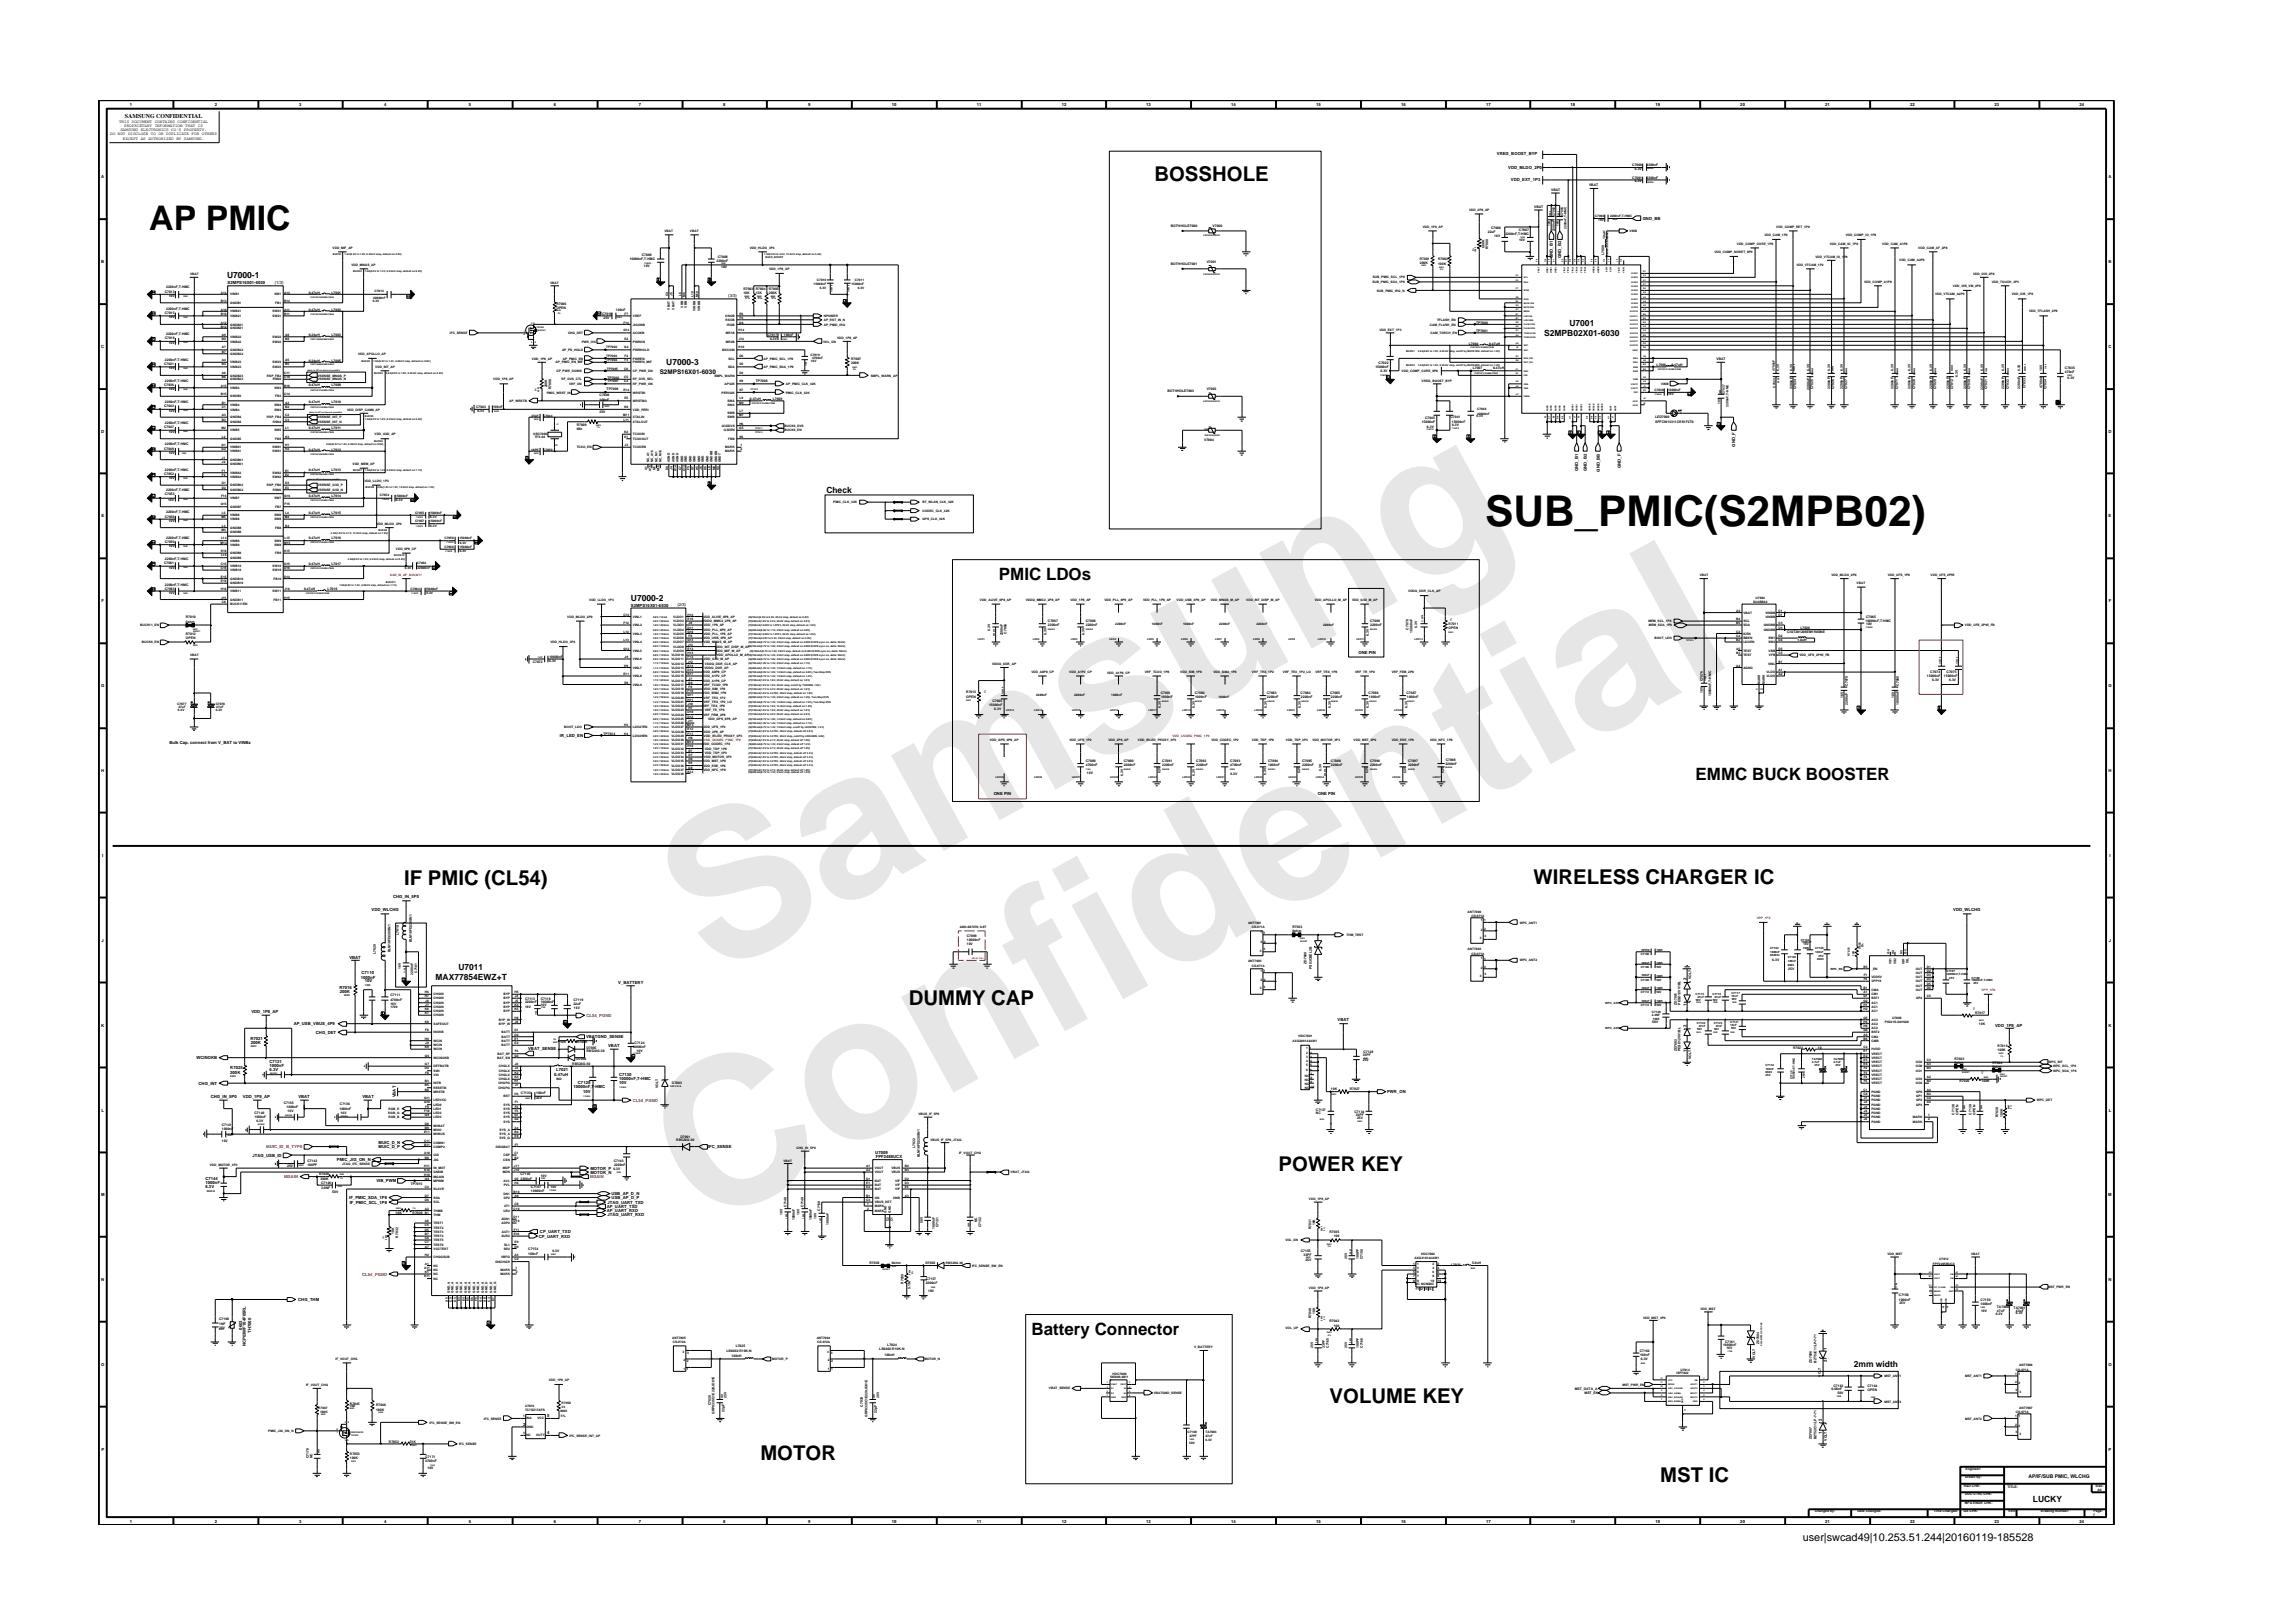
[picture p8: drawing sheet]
<svg xmlns="http://www.w3.org/2000/svg" width="297mm" height="210mm" viewBox="0 0 297 210" stroke-linecap="round" stroke-linejoin="round" font-family="sans-serif">
<defs><g id="words">
<g font-size="26.5" fill="#e6e6e6">
<text x="92.4" y="126.7" transform="rotate(-29 92.4 126.7)">Samsung</text>
<text x="91.1" y="159.4" transform="rotate(-29 91.1 159.4)">Confidential</text>
</g>
<text font-size="5.5" x="192.4" y="68.2">SUB_PMIC(S2MPB02)</text>
<text font-size="4.4" x="19.3" y="29.7">AP PMIC</text>
<g font-size="2.6">
<text x="149.5" y="23.5">BOSSHOLE</text>
<text x="52.4" y="114.7">IF PMIC (CL54)</text>
<text x="198.7" y="114.5">WIRELESS CHARGER IC</text>
<text x="117.7" y="130.2">DUMMY CAP</text>
<text x="165.6" y="151.8">POWER KEY</text>
<text x="172.2" y="181.8">VOLUME KEY</text>
<text x="98.5" y="189.1">MOTOR</text>
<text x="215.1" y="192">MST IC</text>
</g>
<g font-size="2.2">
<text x="129.4" y="75.1">PMIC LDOs</text>
<text x="219.7" y="101">EMMC BUCK BOOSTER</text>
<text x="133.6" y="173">Battery Connector</text>
</g>
<text font-size="1.4" x="233.5" y="199.7">user|swcad49|10.253.51.244|20160119-185528</text>
<g font-size="1.1">
<text x="29.4" y="36">U7000-1</text>
<text x="86.3" y="47.3">U7000-3</text>
<text x="200" y="43.5">S2MPB02X01-6030</text>
<text x="203.3" y="42.3">U7001</text>
<text x="107" y="63.9">Check</text>
<text x="81.7" y="77.8">U7000-2</text>
<text x="59.4" y="125.7">U7011</text>
<text x="56.4" y="127">MAX77854EWZ+T</text>
<text x="240.1" y="177.2">2mm width</text>
<text x="263.3" y="194.6">LUCKY</text>
</g>
<g font-size=".8">
<text x="16.2" y="15.3">SAMSUNG CONFIDENTIAL</text>
<text x="85.5" y="48.5">S2MPS16X01-6030</text>
</g>
<text font-size=".7" x="262.8" y="191.5">AP/IF/SUB PMIC, WLCHG</text>
<g font-size=".5">
<text x="14.3" y="17.5">DO NOT DISCLOSE TO OR DUPLICATE FOR OTHERS</text>
<text x="15.4" y="15.9">THIS DOCUMENT CONTAINS CONFIDENTIAL</text>
<text x="15.6" y="17">SAMSUNG ELECTRONICS CO’S PROPERTY.</text>
<text x="16.1" y="16.4">PROPRIETARY INFORMATION THAT IS</text>
<text x="16.8" y="13.8">1</text>
<text x="27.8" y="13.8">2</text>
<text x="38.7" y="13.8">3</text>
<text x="49.7" y="13.8">4</text>
<text x="60.8" y="13.8">5</text>
<text x="71.8" y="13.8">6</text>
<text x="82.8" y="13.8">7</text>
<text x="93.7" y="13.8">8</text>
<text x="104.7" y="13.8">9</text>
<text x="115.5" y="13.8">10</text>
<text x="126.6" y="13.8">11</text>
<text x="137.6" y="13.8">12</text>
<text x="148.5" y="13.8">13</text>
<text x="159.5" y="13.8">14</text>
<text x="170.5" y="13.8">15</text>
<text x="181.5" y="13.8">16</text>
<text x="192.5" y="13.8">17</text>
<text x="203.4" y="13.8">18</text>
<text x="214.4" y="13.8">19</text>
<text x="225.4" y="13.8">20</text>
<text x="236.5" y="13.8">21</text>
<text x="247.5" y="13.8">22</text>
<text x="258.4" y="13.8">23</text>
<text x="269.4" y="13.8">24</text>
<text x="13.1" y="23.1">A</text>
<text x="15.9" y="18.1">EXCEPT AS AUTHORIZED BY SAMSUNG.</text>
<text x="193.9" y="20.1">VREG_BOOST_BYP</text>
<text x="195.4" y="21.9">VDD_MLDO_2P0</text>
<text x="195.7" y="23.5">VDD_EXT_1P3</text>
<text x="273.1" y="23.1">A</text>
<text x="212.8" y="28.5">GND_BB</text>
<text x="13.1" y="34.1">B</text>
<text x="201.1" y="33.4" transform="rotate(-90 201.1 33.4)">GND_B1</text>
<text x="202.2" y="33.4" transform="rotate(-90 202.2 33.4)">GND_B2</text>
<text x="273.1" y="34.1">B</text>
<text x="29.5" y="36.8">S2MPS16X01-6030</text>
<text x="35.6" y="36.8">(1/3)</text>
<text x="94.3" y="38.5">(3/3)</text>
<text x="13.1" y="45.1">C</text>
<text x="273.1" y="45.1">C</text>
<text x="13.1" y="56.1">D</text>
<text x="224.8" y="57.9" transform="rotate(-90 224.8 57.9)">GND_F</text>
<text x="273.1" y="56.1">D</text>
<text x="204.4" y="61" transform="rotate(-90 204.4 61)">GND_B1</text>
<text x="205.5" y="61" transform="rotate(-90 205.5 61)">GND_B2</text>
<text x="207.2" y="61.1" transform="rotate(-90 207.2 61.1)">GND_BB</text>
<text x="209.9" y="60.6" transform="rotate(-90 209.9 60.6)">GND_F</text>
<text x="13.1" y="67">E</text>
<text x="273.1" y="67">E</text>
<text x="13.2" y="78">F</text>
<text x="81.7" y="78.6">S2MPS16X01-6030</text>
<text x="87.7" y="78.5">(2/3)</text>
<text x="273.2" y="78">F</text>
<text x="13.1" y="89">G</text>
<text x="176" y="84.7">ONE PIN</text>
<text x="273.1" y="89">G</text>
<text x="72.5" y="95.5">IR_LED_EN</text>
<text x="13.1" y="100.1">H</text>
<text x="22" y="96.4">Bulk Cap. connect from V_BAT to VINBx</text>
<text x="273.1" y="100.1">H</text>
<text x="128.7" y="103">ONE PIN</text>
<text x="170.7" y="103">ONE PIN</text>
<text x="13.2" y="111">I</text>
<text x="273.3" y="111">I</text>
<text x="48.1" y="118">VDD_WLCHG</text>
<text x="50.9" y="116.4">CHG_IN_5P0</text>
<text x="253" y="118">VDD_WLCHG</text>
<text x="13.2" y="122">J</text>
<text x="45.3" y="124.2">VBAT</text>
<text x="273.2" y="122">J</text>
<text x="32.6" y="131.3">VDD_1P8_AP</text>
<text x="44" y="128.1">R7016</text>
<text x="44" y="128.6">200K</text>
<text x="46.7" y="126.9">1000nF</text>
<text x="46.8" y="126.2">C7110</text>
<text x="47.3" y="127.3">10V</text>
<text x="80.1" y="127.5">V_BATTERY</text>
<text x="218.5" y="130.3" transform="rotate(-90 218.5 130.3)">1</text>
<text x="218.5" y="127" transform="rotate(-90 218.5 127)">2</text>
<text x="13.1" y="133">K</text>
<text x="25.5" y="137.2">WCINOKB</text>
<text x="32.4" y="134.7">R7021</text>
<text x="32.5" y="135.2">200K</text>
<text x="34.9" y="137.7">C7131</text>
<text x="38" y="132.8">AP_USB_VBUS_4P9</text>
<text x="40.9" y="133.9">CHG_DET</text>
<text x="68.4" y="136">VBAT_SENSE</text>
<text x="75.9" y="134.5">VBATGND_SENSE</text>
<text x="78.8" y="135.7">VBAT</text>
<text x="173.3" y="132.3">VBAT</text>
<text x="218.5" y="136.3" transform="rotate(-90 218.5 136.3)">1</text>
<text x="218.5" y="133.1" transform="rotate(-90 218.5 133.1)">2</text>
<text x="258.5" y="133">VDD_1P8_AP</text>
<text x="273.1" y="133">K</text>
<text x="13.2" y="144">L</text>
<text x="25.7" y="140.5">CHG_INT</text>
<text x="27.3" y="142.2">CHG_IN_5P0</text>
<text x="29.8" y="139.1">200K</text>
<text x="29.8" y="138.5">R7025</text>
<text x="31.5" y="142.3">VDD_1P8_AP</text>
<text x="34.9" y="138.8">6.3V</text>
<text x="34.9" y="138.3">1000nF</text>
<text x="38.7" y="142.3">VBAT</text>
<text x="46.9" y="142.3">VBAT</text>
<text x="51.3" y="142.2" transform="rotate(-90 51.3 142.2)">VBAT</text>
<text x="71.8" y="139.4">0.47uH</text>
<text x="72" y="138.8">L7021</text>
<text x="74.3" y="141">10000nF,T-HMC</text>
<text x="74.9" y="140.5">C7129</text>
<text x="75.6" y="141.6">10V</text>
<text x="80.2" y="139.4">C7130</text>
<text x="80.2" y="140.5">10V</text>
<text x="80.2" y="139.9">10000nF,T-HMC</text>
<text x="179.7" y="141.6">PWR_ON</text>
<text x="273.2" y="144">L</text>
<text x="32.7" y="149.8">JTAG_USB_ID</text>
<text x="49.1" y="148.2">MUIC_D_N</text>
<text x="49.1" y="148.7">MUIC_D_P</text>
<text x="91.7" y="148.7">IFC_SENSE</text>
<text x="113.4" y="149.5">U7009</text>
<text x="13.1" y="154.9">M</text>
<text x="26.6" y="153.4">1000nF</text>
<text x="26.6" y="152.9">C7144</text>
<text x="26.6" y="154">6.3V</text>
<text x="43.6" y="150.4">PMIC_JIG_ON_N</text>
<text x="45.2" y="155.3">IF_PMIC_SDA_1P8</text>
<text x="45.3" y="155.9">IF_PMIC_SCL_1P8</text>
<text x="48.8" y="153.1">VIB_PWM</text>
<text x="76.5" y="152">MOTOR_N</text>
<text x="76.5" y="151.5">MOTOR_P</text>
<text x="78.7" y="155.9">JTAG_UART_TXD</text>
<text x="79.2" y="154.8">USB_AP_D_N</text>
<text x="79.2" y="155.3">USB_AP_D_P</text>
<text x="113.4" y="150">FPF2488UCX</text>
<text x="273.1" y="154.9">M</text>
<text x="69.8" y="160.3">CP_UART_RXD</text>
<text x="69.9" y="159.7">CP_UART_TXD</text>
<text x="78.6" y="156.4">AP_UART_TXD</text>
<text x="78.6" y="157">AP_UART_RXD</text>
<text x="78.7" y="157.5">JTAG_UART_RXD</text>
<text x="13.1" y="165.9">N</text>
<text x="273.1" y="165.9">N</text>
<text x="31.4" y="172.3" transform="rotate(-90 31.4 172.3)">0603</text>
<text x="32.5" y="172.7" transform="rotate(-90 32.5 172.7)">TH7000</text>
<text x="38.6" y="168.5">CHG_THM</text>
<text x="13.1" y="176.9">O</text>
<text x="31.8" y="174.4" transform="rotate(-90 31.8 174.4)">NCP03WF104F05RL</text>
<text x="236.6" y="176.5" transform="rotate(-90 236.6 176.5)">2</text>
<text x="236.6" y="174.8" transform="rotate(-90 236.6 174.8)">1</text>
<text x="273.1" y="176.9">O</text>
<text x="67.8" y="184.7">2</text>
<text x="70.9" y="183.6">5</text>
<text x="70.9" y="185.8">4</text>
<text x="236" y="185.8" transform="rotate(-90 236 185.8)">1</text>
<text x="236" y="184.1" transform="rotate(-90 236 184.1)">2</text>
<text x="13.1" y="187.9">P</text>
<text x="273.1" y="187.9">P</text>
<text x="16.8" y="197.2">1</text>
<text x="27.8" y="197.2">2</text>
<text x="38.7" y="197.2">3</text>
<text x="49.7" y="197.2">4</text>
<text x="60.8" y="197.2">5</text>
<text x="71.8" y="197.2">6</text>
<text x="82.8" y="197.2">7</text>
<text x="93.7" y="197.2">8</text>
<text x="104.7" y="197.2">9</text>
<text x="115.5" y="197.2">10</text>
<text x="126.6" y="197.2">11</text>
<text x="137.6" y="197.2">12</text>
<text x="148.5" y="197.2">13</text>
<text x="159.5" y="197.2">14</text>
<text x="170.5" y="197.2">15</text>
<text x="181.5" y="197.2">16</text>
<text x="192.5" y="197.2">17</text>
<text x="203.4" y="197.2">18</text>
<text x="214.4" y="197.2">19</text>
<text x="225.4" y="197.2">20</text>
<text x="236.5" y="197.2">21</text>
<text x="247.5" y="197.2">22</text>
<text x="258.4" y="197.2">23</text>
<text x="269.4" y="197.2">24</text>
</g>
<g font-size=".5" fill="#f00">
<text x="76" y="131.7">CL54_PGND</text>
<text x="82" y="142.7">CL54_PGND</text>
<text x="34.5" y="148.7">MUIC_ID_B_TYPE</text>
<text x="36.8" y="152.6">MGAIN</text>
<text x="76.4" y="152.6">MGAIN</text>
<text x="46.9" y="165.2">CL54_PGND</text>
</g>
<g font-size=".4">
<text x="211.4" y="23.2">C7001</text>
<text x="211.4" y="21.5">C7000</text>
<text x="211.8" y="23.6">6.3V</text>
<text x="211.8" y="22">6.3V</text>
<text x="213.3" y="21.5">2200nF</text>
<text x="213.3" y="23.2">2200nF</text>
<text x="151.7" y="29.4">BOTHHOLE7000</text>
<text x="157.1" y="29.4">V7000</text>
<text x="184.3" y="29.6">VDD_1P8_AP</text>
<text x="190.3" y="27.4">VDD_2P8_AP</text>
<text x="193.2" y="29.7">C7006</text>
<text x="196.8" y="29.9">C7007</text>
<text x="198.7" y="26.9">VBAT</text>
<text x="200.8" y="29.3" transform="rotate(-90 200.8 29.3)">10V</text>
<text x="200.9" y="24.7">VBAT</text>
<text x="201.4" y="30" transform="rotate(-90 201.4 30)">2200nF</text>
<text x="201.4" y="28" transform="rotate(-90 201.4 28)">C7002</text>
<text x="201.9" y="29.3" transform="rotate(-90 201.9 29.3)">10V</text>
<text x="202.5" y="28" transform="rotate(-90 202.5 28)">C7003</text>
<text x="202.9" y="29.6" transform="rotate(-90 202.9 29.6)">2200nF,T-HMC</text>
<text x="205.8" y="24.1">VBAT</text>
<text x="206.6" y="28.1">C7004</text>
<text x="207" y="28.6">10V</text>
<text x="208.6" y="28.1">2200nF,T-HMC</text>
<text x="230.1" y="29.6">VDD_COMP_RET_1P0</text>
<text x="24.6" y="35.6">VBAT</text>
<text x="43.1" y="32.3">VDD_MIF_AP</text>
<text x="45.5" y="34.5">VDD_MNGS_AP</text>
<text x="81.6" y="33.7">10000nF,T-HMC</text>
<text x="83.1" y="33.1">C7009</text>
<text x="83.4" y="34.6">10V</text>
<text x="86.1" y="30.1">VBAT</text>
<text x="89.4" y="30.1">VBAT</text>
<text x="92.8" y="33.9">2200nF</text>
<text x="93" y="33.5">C7008</text>
<text x="93.4" y="34.7">10V</text>
<text x="97.1" y="32.3">VDD_HLDO_3P4</text>
<text x="99.6" y="35">VDD_1P8_AP</text>
<text x="151.7" y="34.3">BOTHHOLE7001</text>
<text x="156.3" y="34">V7001</text>
<text x="183.9" y="33.7">R7001</text>
<text x="183.9" y="34.1">200K</text>
<text x="186.3" y="33.7">R7002</text>
<text x="186.3" y="34.3">100K</text>
<text x="192.3" y="32.1" transform="rotate(-90 192.3 32.1)">680K</text>
<text x="192.7" y="30.2">22uF</text>
<text x="192.8" y="32.3" transform="rotate(-90 192.8 32.3)">R7000</text>
<text x="193.6" y="30.8">16V</text>
<text x="195" y="30.4">2200nF,T-HMC</text>
<text x="196.8" y="31.3">10V</text>
<text x="207.8" y="33" transform="rotate(-90 207.8 33)">L7000</text>
<text x="208" y="31" transform="rotate(-90 208 31)">1.0uH</text>
<text x="211.1" y="30.1">VINB</text>
<text x="222.1" y="32.8">VDD_COMP_NORET_0P9</text>
<text x="225" y="31.7">VDD_COMP_CORE_1P0</text>
<text x="228.6" y="30.6">VDD_CAM_1P0</text>
<text x="232.7" y="34.5">VDD_VTCAM_1P2</text>
<text x="235.2" y="33.4">VDD_VTCAM_IO_1P8</text>
<text x="237" y="31.7">VDD_CAM_IO_1P8</text>
<text x="239.1" y="30.6">VDD_COMP_IO_1P8</text>
<text x="243.8" y="31.7">VDD_CAM_A1P8</text>
<text x="246" y="33.9">VDD_CAM_A2P9</text>
<text x="248.5" y="32.3">VDD_CAM_AF_2P8</text>
<text x="255.6" y="35.6">VDD_OIS_2P8</text>
<text x="21.3" y="37.9">C7013</text>
<text x="21.3" y="40.6">C7015</text>
<text x="21.5" y="37.3">2200nF,T-HMC</text>
<text x="21.5" y="40.1">2200nF,T-HMC</text>
<text x="21.9" y="38.4">10V</text>
<text x="21.9" y="41.2">10V</text>
<text x="28.6" y="41.9">A12</text>
<text x="28.6" y="38">A14</text>
<text x="28.6" y="40.2">A10</text>
<text x="28.6" y="40.8">B10</text>
<text x="28.6" y="39.1">B13</text>
<text x="29.8" y="38.3">VINB1</text>
<text x="29.8" y="40.5">VINB21</text>
<text x="29.8" y="41.1">VINB21</text>
<text x="29.8" y="39.4">GNDB1</text>
<text x="35.3" y="40.5">SW21</text>
<text x="35.3" y="41.1">SW21</text>
<text x="35.5" y="38.3">SW1</text>
<text x="35.7" y="39.4">FB1</text>
<text x="36.8" y="40.2">A11</text>
<text x="36.8" y="38">A13</text>
<text x="36.8" y="39.1">B14</text>
<text x="36.8" y="40.8">B11</text>
<text x="40" y="38">0.47uH</text>
<text x="40" y="40.2">0.47uH</text>
<text x="43" y="38">L7001</text>
<text x="43" y="40.2">L7002</text>
<text x="48.3" y="39.1">6.3V</text>
<text x="48.3" y="38.7">22000nF</text>
<text x="48.5" y="37.9">C7014</text>
<text x="71.3" y="36.8">VBAT</text>
<text x="72.1" y="40">OPEN</text>
<text x="72.1" y="39.5">R7006</text>
<text x="78" y="40.8">C7016</text>
<text x="78.2" y="41.3">25V</text>
<text x="79.8" y="40.3">100nF</text>
<text x="80.8" y="41.9">F14</text>
<text x="80.9" y="40.8">F7</text>
<text x="82" y="41.1">VREF</text>
<text x="86.5" y="38.4" transform="rotate(-90 86.5 38.4)">C9</text>
<text x="86.8" y="40.1" transform="rotate(-90 86.8 40.1)">VBAT</text>
<text x="87.1" y="38.4" transform="rotate(-90 87.1 38.4)">J5</text>
<text x="87.4" y="40.1" transform="rotate(-90 87.4 40.1)">VBAT</text>
<text x="88.2" y="38.4" transform="rotate(-90 88.2 38.4)">L6</text>
<text x="88.5" y="39.8" transform="rotate(-90 88.5 39.8)">VBB</text>
<text x="88.7" y="38.4" transform="rotate(-90 88.7 38.4)">M6</text>
<text x="89" y="39.8" transform="rotate(-90 89 39.8)">VBB</text>
<text x="89.8" y="38.5" transform="rotate(-90 89.8 38.5)">L10</text>
<text x="90.1" y="40.3" transform="rotate(-90 90.1 40.3)">VINBB</text>
<text x="90.4" y="38.5" transform="rotate(-90 90.4 38.5)">M10</text>
<text x="90.7" y="40.3" transform="rotate(-90 90.7 40.3)">VINBB</text>
<text x="94" y="41.1">ONOB</text>
<text x="94" y="41.6">RSOB</text>
<text x="95.8" y="41.9">G6</text>
<text x="95.8" y="40.8">E6</text>
<text x="95.8" y="41.3">F6</text>
<text x="96.3" y="38.1">10K</text>
<text x="96.3" y="37.6">R7003</text>
<text x="96.5" y="38.7">5%</text>
<text x="97.9" y="37.6">R7004</text>
<text x="97.9" y="38.1">15K</text>
<text x="98.2" y="38.7">5%</text>
<text x="99.6" y="37.6">R7005</text>
<text x="99.6" y="38.1">200K</text>
<text x="99.9" y="38.7">5%</text>
<text x="105.4" y="36.9">15000nF</text>
<text x="105.8" y="36.4">C7010</text>
<text x="106.2" y="37.5">6.3V</text>
<text x="106.7" y="41.6">AP_RST_IN_N</text>
<text x="106.7" y="41.1">NPOWER</text>
<text x="110.3" y="36.9">15000nF</text>
<text x="110.7" y="36.4">C7011</text>
<text x="111.1" y="37.5">6.3V</text>
<text x="177.8" y="36.7">SUB_PMIC_SDA_1P8</text>
<text x="177.8" y="36.1">SUB_PMIC_SCL_1P8</text>
<text x="178.4" y="37.8">SUB_PMIC_IRQ_N</text>
<text x="186.2" y="41.6">TFLASH_EN</text>
<text x="191.2" y="41.9">TP7000</text>
<text x="241.5" y="36.7">VDD_COMP_A1P8</text>
<text x="250.7" y="38.3">VDD_VTCAM_A2P9</text>
<text x="253" y="37.2">VDD_OIS_VM_2P8</text>
<text x="258" y="36.7">VDD_TOUCH_3P3</text>
<text x="260.6" y="38.3">VDD_OIS_1P8</text>
<text x="262.9" y="40.5">VDD_TFLASH_2P8</text>
<text x="21.3" y="47.3">C7021</text>
<text x="21.3" y="44">C7018</text>
<text x="21.4" y="46.7">2200nF,T-HMC</text>
<text x="21.5" y="43.4">2200nF,T-HMC</text>
<text x="21.9" y="47.8">10V</text>
<text x="21.9" y="44.5">10V</text>
<text x="28.6" y="42.4">B12</text>
<text x="28.7" y="45.1">A7</text>
<text x="28.7" y="46.8">A4</text>
<text x="28.7" y="44">B9</text>
<text x="28.7" y="45.7">B7</text>
<text x="28.7" y="43.5">A9</text>
<text x="28.7" y="47.3">B4</text>
<text x="29.8" y="42.2">GNDB21</text>
<text x="29.8" y="45.5">GNDB22</text>
<text x="29.8" y="47.1">VINB23</text>
<text x="29.8" y="44.4">VINB22</text>
<text x="29.8" y="43.8">VINB22</text>
<text x="29.8" y="42.7">GNDB21</text>
<text x="29.8" y="47.7">VINB23</text>
<text x="29.8" y="46">GNDB22</text>
<text x="35.3" y="47.1">SW23</text>
<text x="35.3" y="43.8">SW22</text>
<text x="35.3" y="47.7">SW23</text>
<text x="35.3" y="44.4">SW22</text>
<text x="36.9" y="43.5">A8</text>
<text x="36.9" y="46.8">A5</text>
<text x="36.9" y="44">B8</text>
<text x="36.9" y="47.3">B5</text>
<text x="40" y="43.5">0.24uH</text>
<text x="40" y="46.8">0.24uH</text>
<text x="43" y="43.5">L7003</text>
<text x="43" y="46.8">L7005</text>
<text x="46.4" y="46">VDD_APOLLO_AP</text>
<text x="48.6" y="47.7">VDD_INT_AP</text>
<text x="58.3" y="43.3">IFC_SENSE</text>
<text x="68.9" y="46.6">VDD_1P8_AP</text>
<text x="72" y="47.1">AP_PMIC_EN_MIF</text>
<text x="72.8" y="45.5">AP_PS_HOLD</text>
<text x="72.9" y="46.6">AP_PMIC_EN</text>
<text x="73.6" y="43.3">CHG_DET</text>
<text x="75.4" y="44.4">PWR_ON</text>
<text x="78.5" y="46.8">TP7004</text>
<text x="78.5" y="45.1">TP7002</text>
<text x="78.5" y="46.2">TP7003</text>
<text x="78.6" y="47.9">TP7005</text>
<text x="80.7" y="42.9">G14</text>
<text x="80.9" y="45.1">G4</text>
<text x="80.9" y="47.9">C6</text>
<text x="80.9" y="44">E4</text>
<text x="80.9" y="46.8">F3</text>
<text x="80.9" y="46.2">F4</text>
<text x="82" y="45.5">PWRHOLD</text>
<text x="82" y="44.4">PWRON</text>
<text x="82" y="42.2">JIGONB</text>
<text x="82" y="47.1">PWREN_MIF</text>
<text x="82" y="46.6">PWREN</text>
<text x="82" y="43.3">ACOKB</text>
<text x="93.6" y="45.5">BKCOIN</text>
<text x="94" y="43.3">MR1B</text>
<text x="94" y="44.4">MR2B</text>
<text x="94.2" y="42.2">IRQB</text>
<text x="94.3" y="47.7">SDA</text>
<text x="94.4" y="46.6">SCL</text>
<text x="95.7" y="42.9">H14</text>
<text x="95.7" y="45.1">K10</text>
<text x="95.7" y="44">J14</text>
<text x="95.8" y="47.3">D5</text>
<text x="95.8" y="46.2">D6</text>
<text x="98.9" y="47.7">AP_PMIC_SDA_1P8</text>
<text x="98.9" y="46.6">AP_PMIC_SCL_1P8</text>
<text x="99.4" y="43.5">C7017</text>
<text x="99.8" y="44.1">6.3V</text>
<text x="101.5" y="43.5">100nF</text>
<text x="105" y="46.1">C7019</text>
<text x="105" y="46.9">10V</text>
<text x="105.2" y="46.5">4700nF</text>
<text x="106.6" y="44.4">VOL_DN</text>
<text x="106.7" y="42.2">AP_PMIC_IRQ</text>
<text x="108.4" y="44">VDD_1P8_AP</text>
<text x="110.3" y="46.7">R7007</text>
<text x="110.3" y="47.2">200K</text>
<text x="178.2" y="47.7">15000nF</text>
<text x="178.6" y="47.2">C7022</text>
<text x="178.7" y="42.9">VDD_EXT_1P3</text>
<text x="185.2" y="42.2">CAM_FLASH_EN</text>
<text x="185.3" y="43.3">CAM_TORCH_EN</text>
<text x="190.3" y="44.6">L7004</text>
<text x="190.8" y="47.9">L7007</text>
<text x="191.2" y="42.9">TP7001</text>
<text x="192.9" y="44.6">0.47uH</text>
<text x="193.4" y="47.9">0.47uH</text>
<text x="214.6" y="47.4">L7006</text>
<text x="216.5" y="47.4">0.47uH</text>
<text x="222.4" y="46.6">VBAT</text>
<text x="267.5" y="47.8">C7035</text>
<text x="21.3" y="50">C7036</text>
<text x="21.3" y="52.8">C7042</text>
<text x="21.4" y="49.5">2200nF,T-HMC</text>
<text x="21.4" y="52.2">2200nF,T-HMC</text>
<text x="21.9" y="50.6">10V</text>
<text x="21.9" y="53.3">10V</text>
<text x="28.6" y="51.2">B15</text>
<text x="28.6" y="50.1">A15</text>
<text x="28.7" y="48.4">A6</text>
<text x="28.7" y="53.9">A3</text>
<text x="28.7" y="52.8">C1</text>
<text x="28.7" y="49">B6</text>
<text x="28.7" y="52.3">B1</text>
<text x="29.8" y="48.8">GNDB23</text>
<text x="29.8" y="51.5">GNDB3</text>
<text x="29.8" y="50.4">VINB3</text>
<text x="29.8" y="53.2">VINB4</text>
<text x="29.8" y="52.6">VINB4</text>
<text x="29.8" y="49.3">GNDB23</text>
<text x="34.6" y="48.8">RSP_FB2</text>
<text x="35.3" y="49.3">RSN2</text>
<text x="35.5" y="52.6">SW4</text>
<text x="35.5" y="50.4">SW3</text>
<text x="35.5" y="53.2">SW4</text>
<text x="35.7" y="51.5">FB3</text>
<text x="36.8" y="49">C10</text>
<text x="36.8" y="48.4">C11</text>
<text x="36.8" y="51.2">C14</text>
<text x="36.8" y="50.1">B16</text>
<text x="36.9" y="52.3">A2</text>
<text x="36.9" y="53.9">C2</text>
<text x="36.9" y="52.8">B2</text>
<text x="40" y="52.3">0.47uH</text>
<text x="40" y="50.1">0.47uH</text>
<text x="41.2" y="49.3">VSENSE_MNGS_N</text>
<text x="41.2" y="48.8">VSENSE_MNGS_P</text>
<text x="43" y="52.3">L7010</text>
<text x="43" y="50.1">L7008</text>
<text x="45" y="53.2">VDD_DISP_CAM0_AP</text>
<text x="61.7" y="52.9">C7043</text>
<text x="61.8" y="53.4">6.3V</text>
<text x="63.9" y="52.9">100nF</text>
<text x="63.9" y="49.3">VDD_1P8_AP</text>
<text x="66" y="52.1">AP_WRSTB</text>
<text x="68.8" y="54">27pF</text>
<text x="70.4" y="54">C7044</text>
<text x="70.8" y="51">PMIC_WRST_IN</text>
<text x="70.9" y="50.2" transform="rotate(-90 70.9 50.2)">200K</text>
<text x="71.4" y="50.4" transform="rotate(-90 71.4 50.4)">R7008</text>
<text x="72.1" y="48.2">CP_PWR_DOWN</text>
<text x="72.7" y="49.3">RF_DVS_CTL</text>
<text x="73.7" y="49.9">VRF_ON</text>
<text x="77.7" y="53.5">25V</text>
<text x="77.7" y="51.9">100nF</text>
<text x="77.7" y="51.3">C7040</text>
<text x="78.6" y="50.6">TP7009</text>
<text x="78.7" y="49.5">TP7007</text>
<text x="78.7" y="49">TP7006</text>
<text x="80.7" y="53.9">M11</text>
<text x="80.8" y="50.6">E14</text>
<text x="80.9" y="52.8">K8</text>
<text x="80.9" y="49.5">C4</text>
<text x="80.9" y="49">C5</text>
<text x="80.9" y="51.7">E5</text>
<text x="82" y="53.2">VDD_PERI</text>
<text x="82" y="51">WRSTBI</text>
<text x="82" y="52.1">WRSTBO</text>
<text x="82" y="49.9">RF_PWR_ON</text>
<text x="82" y="49.3">RF_DVS_SEL</text>
<text x="82" y="48.2">CP_PWR_DN</text>
<text x="92.5" y="48.8">SMPL_WARN</text>
<text x="93.5" y="51">PERI32K</text>
<text x="93.9" y="49.9">AP32K</text>
<text x="94.2" y="52.6">SWA</text>
<text x="94.2" y="53.7">SWB</text>
<text x="94.2" y="52.1">SWA</text>
<text x="95.8" y="53.9">M7</text>
<text x="95.8" y="52.3">M9</text>
<text x="95.8" y="50.6">K7</text>
<text x="95.8" y="49.5">K9</text>
<text x="95.8" y="48.4">D4</text>
<text x="95.8" y="53.4">L7</text>
<text x="95.8" y="51.7">L9</text>
<text x="97.1" y="51.8">0.47uH</text>
<text x="97.9" y="49.5">TP7008</text>
<text x="100.1" y="51.8">L7009</text>
<text x="101.8" y="51">PMIC_CLK_32K</text>
<text x="101.8" y="49.9">AP_PMIC_CLK_32K</text>
<text x="112.8" y="48.8">SMPL_WARN_AP</text>
<text x="151.2" y="50.8">BOTHHOLE7003</text>
<text x="156.3" y="50.6">V7003</text>
<text x="178.8" y="48.2">6.3V</text>
<text x="181.6" y="48.2">VDD_COMP_CORE_0P8</text>
<text x="184.2" y="49.5">VREG_BOOST_BYP</text>
<text x="191.3" y="53.7">22000nF</text>
<text x="191.3" y="53.1">C7046</text>
<text x="214.3" y="50.7">C7038</text>
<text x="215.2" y="49.9">VINB</text>
<text x="216.1" y="50.7">10000nF</text>
<text x="216.1" y="51.2">10V</text>
<text x="222.8" y="52.3" transform="rotate(-90 222.8 52.3)">10V</text>
<text x="223.4" y="51" transform="rotate(-90 223.4 51)">C7037</text>
<text x="223.9" y="52.7" transform="rotate(-90 223.9 52.7)">2200nF,T-HMC</text>
<text x="229.9" y="48" transform="rotate(-90 229.9 48)">4700nF</text>
<text x="230" y="50.2" transform="rotate(-90 230 50.2)">C7023</text>
<text x="230.5" y="48" transform="rotate(-90 230.5 48)">6.3V</text>
<text x="232.2" y="50.4" transform="rotate(-90 232.2 50.4)">2200nF</text>
<text x="232.2" y="48" transform="rotate(-90 232.2 48)">6.3V</text>
<text x="232.7" y="50.4" transform="rotate(-90 232.7 50.4)">C7024</text>
<text x="234.4" y="50.5" transform="rotate(-90 234.4 50.5)">2200nF</text>
<text x="234.4" y="48" transform="rotate(-90 234.4 48)">6.3V</text>
<text x="234.9" y="50.4" transform="rotate(-90 234.9 50.4)">C7025</text>
<text x="237.1" y="50.4" transform="rotate(-90 237.1 50.4)">2200nF</text>
<text x="237.1" y="48" transform="rotate(-90 237.1 48)">6.3V</text>
<text x="237.6" y="50.4" transform="rotate(-90 237.6 50.4)">C7026</text>
<text x="238.7" y="50.4" transform="rotate(-90 238.7 50.4)">2200nF</text>
<text x="238.7" y="48" transform="rotate(-90 238.7 48)">6.3V</text>
<text x="239.3" y="50.4" transform="rotate(-90 239.3 50.4)">C7027</text>
<text x="245.3" y="50.4" transform="rotate(-90 245.3 50.4)">2200nF</text>
<text x="245.3" y="48" transform="rotate(-90 245.3 48)">6.3V</text>
<text x="245.9" y="50.4" transform="rotate(-90 245.9 50.4)">C7071</text>
<text x="247.5" y="50.4" transform="rotate(-90 247.5 50.4)">2200nF</text>
<text x="247.5" y="48" transform="rotate(-90 247.5 48)">6.3V</text>
<text x="248.1" y="50.4" transform="rotate(-90 248.1 50.4)">C7028</text>
<text x="250.3" y="50.4" transform="rotate(-90 250.3 50.4)">2200nF</text>
<text x="250.3" y="48" transform="rotate(-90 250.3 48)">6.3V</text>
<text x="250.8" y="50.4" transform="rotate(-90 250.8 50.4)">C7029</text>
<text x="252.5" y="50.4" transform="rotate(-90 252.5 50.4)">2200nF</text>
<text x="253" y="50.4" transform="rotate(-90 253 50.4)">C7012</text>
<text x="253.6" y="48.8" transform="rotate(-90 253.6 48.8)">6.3V</text>
<text x="254.7" y="50.4" transform="rotate(-90 254.7 50.4)">2200nF</text>
<text x="254.7" y="48" transform="rotate(-90 254.7 48)">6.3V</text>
<text x="255.2" y="50.4" transform="rotate(-90 255.2 50.4)">C7030</text>
<text x="256.9" y="50.5" transform="rotate(-90 256.9 50.5)">2200nF</text>
<text x="256.9" y="48" transform="rotate(-90 256.9 48)">6.3V</text>
<text x="257.4" y="50.4" transform="rotate(-90 257.4 50.4)">C7031</text>
<text x="259.6" y="50.4" transform="rotate(-90 259.6 50.4)">2200nF</text>
<text x="259.6" y="48" transform="rotate(-90 259.6 48)">6.3V</text>
<text x="260.2" y="50.4" transform="rotate(-90 260.2 50.4)">C7032</text>
<text x="261.7" y="50.4" transform="rotate(-90 261.7 50.4)">2200nF</text>
<text x="261.7" y="48.1" transform="rotate(-90 261.7 48.1)">6.3V</text>
<text x="262.4" y="50.3" transform="rotate(-90 262.4 50.3)">C7033</text>
<text x="264.5" y="50.2" transform="rotate(-90 264.5 50.2)">4700nF</text>
<text x="264.5" y="48" transform="rotate(-90 264.5 48)">10V</text>
<text x="265.1" y="50.4" transform="rotate(-90 265.1 50.4)">C7034</text>
<text x="267.5" y="48.3">470nF</text>
<text x="267.8" y="49.1">6.3V</text>
<text x="21.3" y="58.3">C7049</text>
<text x="21.3" y="55.5">C7047</text>
<text x="21.4" y="57.7">2200nF,T-HMC</text>
<text x="21.4" y="55">2200nF,T-HMC</text>
<text x="21.9" y="58.8">10V</text>
<text x="21.9" y="56.1">10V</text>
<text x="28.7" y="55.6">M2</text>
<text x="28.7" y="57.8">G1</text>
<text x="28.7" y="58.3">G2</text>
<text x="28.7" y="54.5">B3</text>
<text x="28.7" y="56.7">L2</text>
<text x="28.8" y="59.4">J1</text>
<text x="29.8" y="55.9">VINB5</text>
<text x="29.8" y="58.1">VINB61</text>
<text x="29.8" y="58.6">VINB61</text>
<text x="29.8" y="54.2">GNDB4</text>
<text x="29.8" y="57">GNDB5</text>
<text x="29.8" y="59.7">GNDB61</text>
<text x="29.8" y="54.8">GNDB4</text>
<text x="34.6" y="54.2">RSP_FB4</text>
<text x="35.3" y="58.6">SW61</text>
<text x="35.3" y="58.1">SW61</text>
<text x="35.3" y="54.8">RSN4</text>
<text x="35.5" y="55.9">SW5</text>
<text x="35.7" y="57">FB5</text>
<text x="36.9" y="56.7">K3</text>
<text x="36.9" y="57.8">H1</text>
<text x="36.9" y="54.5">C3</text>
<text x="36.9" y="58.3">H2</text>
<text x="37" y="55.6">L1</text>
<text x="40" y="58.4">0.47uH</text>
<text x="40" y="55.6">0.47uH</text>
<text x="41.2" y="54.2">VSENSE_INT_P</text>
<text x="41.2" y="54.8">VSENSE_INT_N</text>
<text x="43" y="58.4">L7012</text>
<text x="43" y="55.6">L7011</text>
<text x="48.5" y="56.4">VDD_G3D_AP</text>
<text x="68.8" y="58.4">18PF</text>
<text x="69.1" y="56.3">OSC7000</text>
<text x="69.3" y="56.7">TFX-04</text>
<text x="70.4" y="58.4">C7050</text>
<text x="72.2" y="57.8" transform="rotate(-90 72.2 57.8)">2</text>
<text x="72.4" y="55.1" transform="rotate(-90 72.4 55.1)">1</text>
<text x="74.7" y="55.1">R7009</text>
<text x="74.7" y="55.7">68k</text>
<text x="74.7" y="58.1">TCXO_EN</text>
<text x="80.8" y="54.5">L11</text>
<text x="80.9" y="56.7">K1</text>
<text x="80.9" y="56.1">K2</text>
<text x="80.9" y="57.8">J3</text>
<text x="82" y="58.1">TCXOEN</text>
<text x="82" y="54.2">XTALIN</text>
<text x="82" y="54.8">XTALOUT</text>
<text x="82" y="57">TCXOOUT</text>
<text x="82" y="56.4">TCXOIN</text>
<text x="84.1" y="59.9" transform="rotate(-90 84.1 59.9)">NC_A1</text>
<text x="84.6" y="59.9" transform="rotate(-90 84.6 59.9)">NC_A16</text>
<text x="85.2" y="59.9" transform="rotate(-90 85.2 59.9)">NC_M1</text>
<text x="85.7" y="59.9" transform="rotate(-90 85.7 59.9)">NC_M16</text>
<text x="86.8" y="59.9" transform="rotate(-90 86.8 59.9)">AGND</text>
<text x="87.4" y="59.9" transform="rotate(-90 87.4 59.9)">AGND</text>
<text x="87.9" y="59.9" transform="rotate(-90 87.9 59.9)">AGND</text>
<text x="88.5" y="59.9" transform="rotate(-90 88.5 59.9)">GND</text>
<text x="89" y="59.9" transform="rotate(-90 89 59.9)">GND</text>
<text x="89.6" y="59.9" transform="rotate(-90 89.6 59.9)">GND</text>
<text x="90.1" y="59.9" transform="rotate(-90 90.1 59.9)">GND</text>
<text x="90.7" y="59.9" transform="rotate(-90 90.7 59.9)">GND</text>
<text x="91.2" y="59.9" transform="rotate(-90 91.2 59.9)">GND</text>
<text x="91.8" y="59.9" transform="rotate(-90 91.8 59.9)">GND</text>
<text x="92.3" y="59.9" transform="rotate(-90 92.3 59.9)">GNDBB</text>
<text x="92.9" y="59.9" transform="rotate(-90 92.9 59.9)">GNDBB</text>
<text x="93.4" y="59.9" transform="rotate(-90 93.4 59.9)">GNDT</text>
<text x="93.5" y="55.3">G3DDVS</text>
<text x="93.8" y="55.9">G3DEN</text>
<text x="94" y="58.1">MARK</text>
<text x="94" y="58.6">MARK</text>
<text x="94.2" y="54.2">SWB</text>
<text x="94.3" y="57">FBB</text>
<text x="95.8" y="55.6">G5</text>
<text x="95.8" y="56.7">K6</text>
<text x="95.8" y="55">H6</text>
<text x="95.9" y="57.8">1</text>
<text x="95.9" y="58.3">2</text>
<text x="101.6" y="55.9">BUCK6_EN</text>
<text x="101.6" y="55.3">BUCK6_DVS</text>
<text x="156" y="57.2">V7004</text>
<text x="184.2" y="54.8">15000nF</text>
<text x="184.6" y="54.3">C7045</text>
<text x="184.9" y="55.4">6.3V</text>
<text x="187.9" y="54.2">C7041</text>
<text x="188.1" y="54.8">15000nF</text>
<text x="188.1" y="55.1">6.3V</text>
<text x="191.3" y="54">6.3V</text>
<text x="214.4" y="54.8">SPFCW13311CRS1F2T0</text>
<text x="214.4" y="54.2">LED7000</text>
<text x="21.3" y="61.6">C7052</text>
<text x="21.3" y="64.2">C7053</text>
<text x="21.4" y="61">2200nF,T-HMC</text>
<text x="21.5" y="63.6">2200nF,T-HMC</text>
<text x="21.8" y="64.9">10V</text>
<text x="21.9" y="62.1">10V</text>
<text x="28.6" y="65.5">G15</text>
<text x="28.6" y="64.4">F16</text>
<text x="28.7" y="63.3">D2</text>
<text x="28.7" y="62.7">D1</text>
<text x="28.7" y="61.6">F2</text>
<text x="28.7" y="61.1">F1</text>
<text x="28.8" y="60">J2</text>
<text x="29.8" y="61.9">VINB62</text>
<text x="29.8" y="65.8">GNDB7</text>
<text x="29.8" y="60.3">GNDB61</text>
<text x="29.8" y="63.6">GNDB62</text>
<text x="29.8" y="61.4">VINB62</text>
<text x="29.8" y="64.7">VINB7</text>
<text x="29.8" y="63">GNDB62</text>
<text x="34.6" y="63">RSP_FB6</text>
<text x="35.3" y="61.4">SW62</text>
<text x="35.3" y="61.9">SW62</text>
<text x="35.3" y="63.6">RSN6</text>
<text x="35.5" y="64.7">SW7</text>
<text x="35.7" y="65.8">FB7</text>
<text x="36.8" y="64.4">G16</text>
<text x="36.8" y="65.5">F15</text>
<text x="36.9" y="62.7">D3</text>
<text x="36.9" y="61.1">E1</text>
<text x="36.9" y="61.6">E2</text>
<text x="36.9" y="63.3">E3</text>
<text x="40" y="61.1">0.47uH</text>
<text x="40" y="64.4">0.47uH</text>
<text x="41.2" y="63.6">VSENSE_G3D_N</text>
<text x="41.2" y="63">VSENSE_G3D_P</text>
<text x="43" y="61.1">L7013</text>
<text x="43" y="64.4">L7014</text>
<text x="45.7" y="60.3">VDD_MEM_AP</text>
<text x="47.2" y="62.5">VDD_LLDO_1P3</text>
<text x="49.2" y="64.3">C7054</text>
<text x="51.2" y="64.4">15000nF</text>
<text x="51.3" y="65">6.3V</text>
<text x="83.8" y="60.9" transform="rotate(-90 83.8 60.9)">A1</text>
<text x="84.3" y="61" transform="rotate(-90 84.3 61)">A16</text>
<text x="84.9" y="60.9" transform="rotate(-90 84.9 60.9)">M1</text>
<text x="85.4" y="61.1" transform="rotate(-90 85.4 61.1)">M16</text>
<text x="86.5" y="60.9" transform="rotate(-90 86.5 60.9)">D9</text>
<text x="87.1" y="60.9" transform="rotate(-90 87.1 60.9)">J4</text>
<text x="87.6" y="61" transform="rotate(-90 87.6 61)">K14</text>
<text x="88.2" y="60.9" transform="rotate(-90 88.2 60.9)">C7</text>
<text x="88.7" y="61" transform="rotate(-90 88.7 61)">C13</text>
<text x="89.3" y="60.9" transform="rotate(-90 89.3 60.9)">F5</text>
<text x="89.8" y="60.9" transform="rotate(-90 89.8 60.9)">G7</text>
<text x="90.4" y="60.9" transform="rotate(-90 90.4 60.9)">H5</text>
<text x="90.9" y="60.9" transform="rotate(-90 90.9 60.9)">J6</text>
<text x="91.5" y="60.9" transform="rotate(-90 91.5 60.9)">K5</text>
<text x="92" y="60.9" transform="rotate(-90 92 60.9)">L8</text>
<text x="92.6" y="60.9" transform="rotate(-90 92.6 60.9)">M8</text>
<text x="93.1" y="60.9" transform="rotate(-90 93.1 60.9)">G3</text>
<text x="107.9" y="65.2">PMIC_CLK_32K</text>
<text x="119.5" y="65.2">BT_WLAN_CLK_32K</text>
<text x="21.3" y="67.1">C7056</text>
<text x="21.3" y="70.4">C7059</text>
<text x="21.5" y="66.5">2200nF,T-HMC</text>
<text x="21.5" y="69.8">2200nF,T-HMC</text>
<text x="21.9" y="67.6">10V</text>
<text x="21.9" y="70.9">10V</text>
<text x="28.6" y="70.5">M14</text>
<text x="28.6" y="71.6">K16</text>
<text x="28.6" y="69.9">L14</text>
<text x="28.7" y="68.8">M3</text>
<text x="28.7" y="67.1">M5</text>
<text x="28.7" y="66.6">L5</text>
<text x="28.7" y="68.3">L3</text>
<text x="29.8" y="66.9">VINB8</text>
<text x="29.8" y="70.7">VINB9</text>
<text x="29.8" y="69.1">GNDB8</text>
<text x="29.8" y="67.4">VINB8</text>
<text x="29.8" y="71.8">GNDB9</text>
<text x="29.8" y="70.2">VINB9</text>
<text x="29.8" y="68.5">GNDB8</text>
<text x="35.5" y="70.7">SW9</text>
<text x="35.5" y="67.4">SW8</text>
<text x="35.5" y="70.2">SW9</text>
<text x="35.5" y="66.9">SW8</text>
<text x="35.7" y="71.8">FB9</text>
<text x="35.7" y="68.5">FB8</text>
<text x="36.8" y="70.5">M15</text>
<text x="36.8" y="71.6">K15</text>
<text x="36.8" y="69.9">L15</text>
<text x="36.9" y="67.1">M4</text>
<text x="36.9" y="68.3">K4</text>
<text x="37" y="66.6">L4</text>
<text x="40" y="66.6">0.47uH</text>
<text x="40" y="69.9">0.47uH</text>
<text x="43" y="66.6">L7015</text>
<text x="43" y="69.9">L7016</text>
<text x="48.8" y="68">VDD_MLDO_2P0</text>
<text x="51.3" y="71.3">VDD_0P8_CP</text>
<text x="53.8" y="67.7">C7057</text>
<text x="53.8" y="66.6">C7055</text>
<text x="55.6" y="67.7">15000nF</text>
<text x="55.6" y="66.6">15000nF</text>
<text x="55.7" y="68.3">6.3V</text>
<text x="55.7" y="67.2">6.3V</text>
<text x="57.6" y="69.9">C7058</text>
<text x="57.6" y="71">C7060</text>
<text x="59.5" y="69.9">15000nF</text>
<text x="59.5" y="71">15000nF</text>
<text x="59.5" y="70.5">6.3V</text>
<text x="59.5" y="71.5">6.3V</text>
<text x="119.5" y="66.3">CODEC_CLK_32K</text>
<text x="119.5" y="67.4">GPS_CLK_32K</text>
<text x="21.3" y="73.1">C7061</text>
<text x="21.3" y="76.4">C7063</text>
<text x="21.4" y="75.9">2200nF,T-HMC</text>
<text x="21.4" y="72.6">2200nF,T-HMC</text>
<text x="21.9" y="76.9">10V</text>
<text x="21.9" y="73.7">10V</text>
<text x="28.6" y="76.5">H16</text>
<text x="28.6" y="73.2">C15</text>
<text x="28.6" y="73.8">C16</text>
<text x="28.6" y="74.9">E15</text>
<text x="28.6" y="75.4">E16</text>
<text x="28.6" y="72.1">L16</text>
<text x="28.6" y="77.6">J15</text>
<text x="29.8" y="72.4">GNDB9</text>
<text x="29.8" y="76.7">VINB11</text>
<text x="29.8" y="75.1">GNDB10</text>
<text x="29.8" y="75.7">GNDB10</text>
<text x="29.8" y="77.8">GNDB11</text>
<text x="29.8" y="73.5">VINB10</text>
<text x="29.8" y="74">VINB10</text>
<text x="35.3" y="76.7">SW11</text>
<text x="35.3" y="73.5">SW10</text>
<text x="35.3" y="74">SW10</text>
<text x="35.4" y="77.8">FB11</text>
<text x="35.4" y="75.1">FB10</text>
<text x="36.8" y="77.6">H15</text>
<text x="36.8" y="74.9">D14</text>
<text x="36.8" y="73.2">D15</text>
<text x="36.8" y="73.8">D16</text>
<text x="36.9" y="76.5">J16</text>
<text x="39.4" y="76.5">0.47uH</text>
<text x="40" y="73.2">0.47uH</text>
<text x="42.4" y="76.5">L7018</text>
<text x="43" y="73.2">L7017</text>
<text x="52.4" y="73.7">6.3V</text>
<text x="53.2" y="76.5">C7064</text>
<text x="54" y="73">C7062</text>
<text x="54.1" y="73.7">22000nF</text>
<text x="55.1" y="76.5">15000nF</text>
<text x="55.2" y="77">6.3V</text>
<text x="76.3" y="77.8">VDD_LLDO_1P3</text>
<text x="126.9" y="77.8">VDD_ALIVE_0P8_AP</text>
<text x="132.9" y="77.8">VDDQ_MMC2_2P8_AP</text>
<text x="138.7" y="77.8">VDD_1P8_AP</text>
<text x="143.1" y="77.8">VDD_PLL_0P9_AP</text>
<text x="148.1" y="77.8">VDD_PLL_1P8_AP</text>
<text x="152.4" y="77.8">VDD_USB_3P0_AP</text>
<text x="156.8" y="77.8">VDD_MNGS_M_AP</text>
<text x="161.4" y="77.8">VDD_INT_DISP_M_AP</text>
<text x="170.3" y="77.8">VDD_APOLLO_M_AP</text>
<text x="175.2" y="77.8">VDD_G3D_M_AP</text>
<text x="182.4" y="76.7">VDDQ_DDR_CLK_AP</text>
<text x="220.2" y="74.6">VBAT</text>
<text x="227.4" y="77.6">U7004</text>
<text x="237.2" y="74.6">VDD_MLDO_2P0</text>
<text x="240.5" y="75.7">VBAT</text>
<text x="244.5" y="74.6">VDD_UFS_1P8</text>
<text x="250.1" y="74.6">VDD_UFS_2P95</text>
<text x="18.2" y="81.1">BUCK11_EN</text>
<text x="18.4" y="83.3">BUCK6_EN</text>
<text x="24.1" y="80.7">0ohm</text>
<text x="24.1" y="80.1">R7010</text>
<text x="24.1" y="82.3">R7012</text>
<text x="24.1" y="82.8">OPEN</text>
<text x="28.7" y="78.2">C8</text>
<text x="29.8" y="78.4">BUCK11EN</text>
<text x="71.3" y="83.3">VDD_HLDO_3P4</text>
<text x="73.5" y="80">VDD_MLDO_2P0</text>
<text x="80.8" y="79.8">C12</text>
<text x="80.8" y="80.9">F12</text>
<text x="80.8" y="83.1">L13</text>
<text x="80.8" y="82">L12</text>
<text x="82" y="81.1">VINL2</text>
<text x="82" y="83.3">VINL4</text>
<text x="82" y="82.2">VINL3</text>
<text x="82" y="80">VINL1</text>
<text x="87.2" y="83.3">VLDO7</text>
<text x="87.2" y="80">VLDO1</text>
<text x="87.2" y="82.8">VLDO6</text>
<text x="87.2" y="82.2">VLDO5</text>
<text x="87.2" y="80.6">VLDO2</text>
<text x="87.2" y="81.7">VLDO4</text>
<text x="87.2" y="83.9">VLDO8</text>
<text x="87.2" y="81.1">VLDO3</text>
<text x="89" y="83.1">G13</text>
<text x="89" y="82">G10</text>
<text x="89.1" y="79.8">H12</text>
<text x="89.1" y="81.5">D11</text>
<text x="89.1" y="80.4">E10</text>
<text x="89.1" y="83.7">J13</text>
<text x="89.2" y="82.6">F8</text>
<text x="89.2" y="80.9">J8</text>
<text x="91" y="80.6">VDDQ_MMC2_2P8_AP</text>
<text x="91.1" y="80">VDD_ALIVE_0P8_AP</text>
<text x="91.1" y="82.8">VDD_USB_3P0_AP</text>
<text x="91.1" y="83.3">VDD_MNGS_M_AP</text>
<text x="91.2" y="81.1">VDD_1P8_AP</text>
<text x="91.2" y="81.7">VDD_PLL_0P9_AP</text>
<text x="91.2" y="82.2">VDD_PLL_1P8_AP</text>
<text x="92.8" y="83.9">VDD_INT_DISP_M_AP</text>
<text x="128.3" y="81.7" transform="rotate(-90 128.3 81.7)">6.3V</text>
<text x="129.9" y="82.3" transform="rotate(-90 129.9 82.3)">2200nF</text>
<text x="130.4" y="82.1" transform="rotate(-90 130.4 82.1)">C7066</text>
<text x="135.6" y="82.2" transform="rotate(-90 135.6 82.2)">6.3V</text>
<text x="135.7" y="81.1">2200nF</text>
<text x="135.7" y="80.6">C7067</text>
<text x="140.5" y="82.2" transform="rotate(-90 140.5 82.2)">6.3V</text>
<text x="140.7" y="81.1">2200nF</text>
<text x="140.7" y="80.6">C7068</text>
<text x="144.5" y="81">2200nF</text>
<text x="149.2" y="81">1000nF</text>
<text x="153.3" y="81">1000nF</text>
<text x="157.9" y="81">2200nF</text>
<text x="162.8" y="81">2200nF</text>
<text x="171.4" y="81.1">2200nF</text>
<text x="177.3" y="82.4" transform="rotate(-90 177.3 82.4)">6.3V</text>
<text x="177.5" y="80.6">C7069</text>
<text x="177.5" y="81.1">2200nF</text>
<text x="182.5" y="81.6" transform="rotate(-90 182.5 81.6)">C7070</text>
<text x="183" y="82" transform="rotate(-90 183 82)">15000nF</text>
<text x="183.6" y="81.3" transform="rotate(-90 183.6 81.3)">6.3V</text>
<text x="187.6" y="81">R7011</text>
<text x="187.6" y="81.5">OPEN</text>
<text x="213.5" y="80.6">MEM_SCL_1P8</text>
<text x="213.6" y="81.1">MEM_SDA_1P8</text>
<text x="214.3" y="82.8">BOOT_LDO</text>
<text x="224.9" y="82">C2</text>
<text x="224.9" y="83.1">B2</text>
<text x="224.9" y="80.4">B4</text>
<text x="224.9" y="80.9">B5</text>
<text x="224.9" y="82.6">C4</text>
<text x="224.9" y="79.3">A3</text>
<text x="225.8" y="82.8">BBEN</text>
<text x="225.8" y="82.2">ICEN</text>
<text x="225.8" y="83.3">LDOEN</text>
<text x="225.8" y="80.6">SCL</text>
<text x="225.8" y="81.1">SDA</text>
<text x="225.8" y="79.5">VBAT</text>
<text x="227.1" y="78.2">S2ABB02</text>
<text x="228.5" y="81.1">GNDBB</text>
<text x="228.5" y="81.7">GNDBB</text>
<text x="228.7" y="79.5">VINBB</text>
<text x="228.7" y="80">VINBB</text>
<text x="229.1" y="83.3">SW2</text>
<text x="229.1" y="82.8">SW1</text>
<text x="230.4" y="80.9">C3</text>
<text x="230.4" y="81.5">D3</text>
<text x="230.4" y="83.1">D4</text>
<text x="230.4" y="79.3">C1</text>
<text x="230.4" y="79.8">D1</text>
<text x="230.4" y="82.6">D2</text>
<text x="231.5" y="82">CIGT201208EM1R0SNE</text>
<text x="232.9" y="83.1">1.0uH</text>
<text x="233.2" y="81.5">L7026</text>
<text x="241.7" y="80.6">10000nF,T-HMC</text>
<text x="241.7" y="80.1">C7065</text>
<text x="241.8" y="81">10V</text>
<text x="254.5" y="81.1">VDD_UFS_2P95_FB</text>
<text x="24.6" y="85">VBAT</text>
<text x="69" y="85.9">C7072</text>
<text x="71.1" y="85.8">6.3V</text>
<text x="71.2" y="85.2">10000nF</text>
<text x="80.7" y="84.2">G12</text>
<text x="80.8" y="87.5">E11</text>
<text x="80.9" y="86.4">H9</text>
<text x="80.9" y="88.6">E8</text>
<text x="80.9" y="85.3">J9</text>
<text x="82" y="84.4">VINL5</text>
<text x="82" y="86.6">VINL7</text>
<text x="82" y="87.7">VINL8</text>
<text x="82" y="85.5">VINL6</text>
<text x="82" y="88.8">VINL9</text>
<text x="87" y="86.1">VLDO12</text>
<text x="87" y="88.8">VLDO17</text>
<text x="87" y="85">VLDO10</text>
<text x="87" y="89.9">VLDO19</text>
<text x="87" y="85.5">VLDO11</text>
<text x="87" y="89.4">VLDO18</text>
<text x="87" y="87.7">VLDO15</text>
<text x="87" y="86.6">VLDO13</text>
<text x="87" y="87.2">VLDO14</text>
<text x="87" y="88.3">VLDO16</text>
<text x="87.2" y="84.4">VLDO9</text>
<text x="89.1" y="84.8">H13</text>
<text x="89.1" y="87.5">K11</text>
<text x="89.1" y="86.4">K13</text>
<text x="89.1" y="87">D13</text>
<text x="89.1" y="84.2">E13</text>
<text x="89.1" y="85.3">F13</text>
<text x="89.1" y="89.7">F10</text>
<text x="89.1" y="85.9">J12</text>
<text x="89.2" y="88.6">G9</text>
<text x="89.2" y="89.1">F9</text>
<text x="89.2" y="88.1">J7</text>
<text x="91.1" y="89.9">VDD_SIM2_1P8</text>
<text x="91.1" y="87.2">VDD_A0P8_CP</text>
<text x="91.1" y="87.7">VDD_A1P2_CP</text>
<text x="91.1" y="88.3">VDD_A1P8_CP</text>
<text x="91.2" y="88.8">VRF_TCXO_1P8</text>
<text x="91.2" y="85.5">VDD_G3D_M_AP</text>
<text x="91.2" y="89.4">VDD_SIM_1P8</text>
<text x="91.3" y="86.6">VDDQ_DDR_AP</text>
<text x="91.3" y="86.1">VDDQ_DDR_CLK_AP</text>
<text x="92.8" y="84.4">VDD_MIF_M_AP</text>
<text x="92.8" y="85">VDD_APOLLO_M_AP</text>
<text x="125.2" y="89.8">R7013</text>
<text x="128.5" y="86.1">VDDQ_DDR_AP</text>
<text x="133.6" y="87.2">VDD_A0P8_CP</text>
<text x="138.5" y="87.2">VDD_A1P2_CP</text>
<text x="143.4" y="87.3">VDD_A1P8_CP</text>
<text x="148.3" y="87.2">VRF_TCXO_1P8</text>
<text x="150.4" y="89.8">C7081</text>
<text x="152.9" y="87.2">VDD_SIM_1P8</text>
<text x="154.8" y="89.8">C7082</text>
<text x="157.2" y="87.2">VDD_SIM2_1P8</text>
<text x="162.2" y="87.2">VRF_TRX_1P2</text>
<text x="164.1" y="89.8">C7083</text>
<text x="166.2" y="87.2">VRF_TRX_1P2_LO</text>
<text x="168.5" y="89.8">C7084</text>
<text x="170.4" y="87.2">VRF_TRX_1P8</text>
<text x="172.3" y="89.8">C7085</text>
<text x="175.5" y="87.2">VRF_TR_1P0</text>
<text x="177.3" y="89.8">C7086</text>
<text x="180.3" y="87.2">VRF_FEM_2P8</text>
<text x="182.2" y="89.8">C7087</text>
<text x="220.6" y="88.3" transform="rotate(-90 220.6 88.3)">C7076</text>
<text x="220.6" y="89.8" transform="rotate(-90 220.6 89.8)">10V</text>
<text x="224.9" y="84.8">B3</text>
<text x="224.9" y="86.4">A4</text>
<text x="224.9" y="84.2">A5</text>
<text x="225.8" y="85">TEST</text>
<text x="225.8" y="86.6">AGND</text>
<text x="225.8" y="84.4">TEST</text>
<text x="227.8" y="89.4" transform="rotate(-90 227.8 89.4)">1</text>
<text x="228" y="88.6" transform="rotate(-90 228 88.6)">MARK</text>
<text x="228.4" y="89.4" transform="rotate(-90 228.4 89.4)">2</text>
<text x="228.6" y="88.6" transform="rotate(-90 228.6 88.6)">MARK</text>
<text x="228.8" y="87.2">VLDO</text>
<text x="228.8" y="87.7">VLDO</text>
<text x="229" y="86.1">VINL</text>
<text x="229.1" y="84.4">VBB</text>
<text x="229.2" y="85">VFB</text>
<text x="230.4" y="84.2">D5</text>
<text x="230.4" y="85.9">B1</text>
<text x="230.4" y="84.8">C5</text>
<text x="230.4" y="87">A1</text>
<text x="230.4" y="87.5">A2</text>
<text x="233.1" y="85">VDD_UFS_2P95_FB</text>
<text x="239.4" y="88.8" transform="rotate(-90 239.4 88.8)">C7079</text>
<text x="246" y="88.8" transform="rotate(-90 246 88.8)">C7080</text>
<text x="249.6" y="87.6">15000nF</text>
<text x="250" y="87.1">C7074</text>
<text x="250.3" y="88.2">6.3V</text>
<text x="251.8" y="87.6">15000nF</text>
<text x="252.2" y="87.1">C7075</text>
<text x="252.5" y="88.2">6.3V</text>
<text x="22.9" y="91.3">C7077</text>
<text x="23.1" y="92.1">6.3V</text>
<text x="23.1" y="91.7">47uF</text>
<text x="27.9" y="91.3">C7078</text>
<text x="28" y="92.1">6.3V</text>
<text x="28" y="91.7">47uF</text>
<text x="73.1" y="94.3">BOOT_LDO</text>
<text x="78.2" y="95.2">TP7014</text>
<text x="80.9" y="94.1">H3</text>
<text x="80.9" y="95.2">H4</text>
<text x="82" y="94.3">LDO27EN</text>
<text x="82" y="95.4">LDO29EN</text>
<text x="87" y="92.1">VLDO23</text>
<text x="87" y="91.6">VLDO22</text>
<text x="87" y="93.8">VLDO26</text>
<text x="87" y="91">VLDO21</text>
<text x="87" y="95.4">VLDO29</text>
<text x="87" y="90.5">VLDO20</text>
<text x="87" y="94.9">VLDO28</text>
<text x="87" y="92.7">VLDO24</text>
<text x="87" y="93.2">VLDO25</text>
<text x="87" y="94.3">VLDO27</text>
<text x="89" y="94.1">M13</text>
<text x="89" y="90.2">G11</text>
<text x="89.1" y="90.8">H11</text>
<text x="89.1" y="92.4">D10</text>
<text x="89.1" y="93">D12</text>
<text x="89.1" y="94.6">E12</text>
<text x="89.1" y="95.2">F11</text>
<text x="89.1" y="91.3">J10</text>
<text x="89.1" y="93.5">J11</text>
<text x="89.2" y="91.9">H7</text>
<text x="89.2" y="95.7">H8</text>
<text x="91.1" y="91.6">VRF_TRX_1P8</text>
<text x="91.1" y="92.7">VRF_FEM_2P8</text>
<text x="91.1" y="94.3">VDD_UFS_1P2</text>
<text x="91.1" y="90.5">VRF_TRX_1P2</text>
<text x="91.2" y="94.9">VDD_2P8_AP</text>
<text x="91.2" y="91">VRF_TRX_1P2_LO</text>
<text x="91.2" y="95.4">VDD_IRLED_PROXY_3P3</text>
<text x="91.3" y="92.1">VRF_TR_1P0</text>
<text x="91.7" y="93.2">VDD_GPS_0P8_AP</text>
<text x="125.2" y="90.4">OPEN</text>
<text x="128.1" y="91.4">15000nF</text>
<text x="128.6" y="90.9">C7005</text>
<text x="128.8" y="92">6.3V</text>
<text x="134.2" y="90.2">2200nF</text>
<text x="139.1" y="90.2">2200nF</text>
<text x="144" y="90.2">1000nF</text>
<text x="150.4" y="91.7" transform="rotate(-90 150.4 91.7)">6.3V</text>
<text x="150.4" y="90.4">1000nF</text>
<text x="154.8" y="91.7" transform="rotate(-90 154.8 91.7)">6.3V</text>
<text x="154.8" y="90.4">1000nF</text>
<text x="157.8" y="90.5">1000nF</text>
<text x="164.1" y="91.7" transform="rotate(-90 164.1 91.7)">6.3V</text>
<text x="164.1" y="90.4">2200nF</text>
<text x="168.5" y="91.7" transform="rotate(-90 168.5 91.7)">6.3V</text>
<text x="168.5" y="90.4">2200nF</text>
<text x="172.4" y="91.7" transform="rotate(-90 172.4 91.7)">6.3V</text>
<text x="172.4" y="90.4">2200nF</text>
<text x="177.3" y="91.7" transform="rotate(-90 177.3 91.7)">6.3V</text>
<text x="177.3" y="90.4">1000nF</text>
<text x="182.2" y="90.4">1000nF</text>
<text x="182.3" y="91.7" transform="rotate(-90 182.3 91.7)">6.3V</text>
<text x="221.7" y="90.2" transform="rotate(-90 221.7 90.2)">10000nF,T-HMC</text>
<text x="238.8" y="90.5" transform="rotate(-90 238.8 90.5)">16V</text>
<text x="239.4" y="91.3" transform="rotate(-90 239.4 91.3)">2200nF</text>
<text x="245.4" y="90.5" transform="rotate(-90 245.4 90.5)">10V</text>
<text x="246" y="91.3" transform="rotate(-90 246 91.3)">10000nF</text>
<text x="87" y="99.8">VLDO37</text>
<text x="87" y="97.1">VLDO32</text>
<text x="87" y="98.7">VLDO35</text>
<text x="87" y="100.3">VLDO38</text>
<text x="87" y="96">VLDO30</text>
<text x="87" y="97.6">VLDO33</text>
<text x="87" y="99.3">VLDO36</text>
<text x="87" y="98.2">VLDO34</text>
<text x="87" y="96.5">VLDO31</text>
<text x="89" y="96.3">M12</text>
<text x="89.1" y="96.8">H10</text>
<text x="89.1" y="100.1">K12</text>
<text x="89.2" y="99.6">G8</text>
<text x="89.2" y="98.5">D8</text>
<text x="89.2" y="97.9">D7</text>
<text x="89.2" y="97.4">E7</text>
<text x="89.2" y="99">E9</text>
<text x="91" y="96.5">VDD_CODEC_1P2</text>
<text x="91.1" y="98.7">VDD_MST_3P0</text>
<text x="91.1" y="99.8">VDD_NFC_1P8</text>
<text x="91.1" y="99.3">VDD_ESE_1P8</text>
<text x="91.2" y="98.2">VDD_MOTOR_3P3</text>
<text x="91.3" y="97.6">VDD_TSP_3P3</text>
<text x="91.3" y="97.1">VDD_TSP_1P8</text>
<text x="128.2" y="96">VDD_GPS_0P8_AP</text>
<text x="138.5" y="96">VDD_UFS_1P2</text>
<text x="140.7" y="99.3">4700nF</text>
<text x="140.7" y="98.7">C7089</text>
<text x="140.8" y="100.3">10V</text>
<text x="143.6" y="96">VDD_2P8_AP</text>
<text x="145.5" y="100.5" transform="rotate(-90 145.5 100.5)">6.3V</text>
<text x="145.6" y="99.3">2200nF</text>
<text x="145.6" y="98.7">C7090</text>
<text x="147.4" y="96">VDD_IRLED_PROXY_3P3</text>
<text x="150.3" y="100.2" transform="rotate(-90 150.3 100.2)">6.3V</text>
<text x="150.6" y="98.7">C7091</text>
<text x="150.6" y="99.3">2200nF</text>
<text x="154.8" y="100.5" transform="rotate(-90 154.8 100.5)">6.3V</text>
<text x="155" y="98.7">C7092</text>
<text x="155" y="99.3">2200nF</text>
<text x="156.9" y="96">VDD_CODEC_1P2</text>
<text x="159.4" y="99.3">4700nF</text>
<text x="159.4" y="98.7">C7093</text>
<text x="159.4" y="100.4">6.3V</text>
<text x="162.2" y="96">VDD_TSP_1P8</text>
<text x="164" y="100.4" transform="rotate(-90 164 100.4)">6.3V</text>
<text x="164.3" y="98.7">C7094</text>
<text x="164.3" y="99.3">1000nF</text>
<text x="166.6" y="96">VDD_TSP_3P3</text>
<text x="168.4" y="100.2" transform="rotate(-90 168.4 100.2)">6.3V</text>
<text x="168.7" y="99.3">2200nF</text>
<text x="168.7" y="98.7">C7095</text>
<text x="170" y="96">VDD_MOTOR_3P3</text>
<text x="171.2" y="99.8" transform="rotate(-90 171.2 99.8)">6.3V</text>
<text x="172.4" y="98.7">C7088</text>
<text x="172.4" y="99.3">2200nF</text>
<text x="175.3" y="96">VDD_MST_3P0</text>
<text x="177.2" y="100.2" transform="rotate(-90 177.2 100.2)">6.3V</text>
<text x="177.5" y="98.7">C7096</text>
<text x="177.5" y="99.3">2200nF</text>
<text x="180.3" y="96">VDD_ESE_1P8</text>
<text x="182.1" y="100.2" transform="rotate(-90 182.1 100.2)">6.3V</text>
<text x="182.4" y="98.7">C7097</text>
<text x="182.4" y="99.3">2200nF</text>
<text x="185.3" y="96">VDD_NFC_1P8</text>
<text x="187.1" y="100.2" transform="rotate(-90 187.1 100.2)">6.3V</text>
<text x="187.2" y="99.1">2200nF</text>
<text x="187.3" y="98.6">C7098</text>
<text x="161.7" y="119.7">ANT7001</text>
<text x="190.1" y="118.2">ANT7000</text>
<text x="190.6" y="118.7">CS-071A</text>
<text x="191.8" y="119.3">1 1</text>
<text x="196.9" y="119.6">WPC_ANT1</text>
<text x="48.7" y="123.6" transform="rotate(-90 48.7 123.6)">L7020</text>
<text x="50.6" y="123.4" transform="rotate(-90 50.6 123.4)">BLM18FD220SN1</text>
<text x="51.7" y="121.1" transform="rotate(-90 51.7 121.1)">L7019</text>
<text x="51.9" y="125.5" transform="rotate(-90 51.9 125.5)">16V</text>
<text x="53.4" y="122.1" transform="rotate(-90 53.4 122.1)">BLM18FD220SN1</text>
<text x="124.3" y="120.2">2203-007270, 0.8T</text>
<text x="125.3" y="121.4">C7099</text>
<text x="125.3" y="121.9">10000nF</text>
<text x="125.3" y="122.4">10V</text>
<text x="161.7" y="124.7">ANT7003</text>
<text x="162.2" y="125.3">CS-071A</text>
<text x="162.2" y="120.3">CS-071A</text>
<text x="163.2" y="123.3">3</text>
<text x="163.3" y="120.9">1</text>
<text x="163.3" y="122.2">2</text>
<text x="163.3" y="125.9">1</text>
<text x="163.7" y="123">3</text>
<text x="163.7" y="125.9">1</text>
<text x="163.7" y="121">1</text>
<text x="163.7" y="122.1">2</text>
<text x="167.4" y="120.8">0ohm</text>
<text x="167.4" y="120.3">R7033</text>
<text x="169.3" y="124.9" transform="rotate(-90 169.3 124.9)">ZD7000</text>
<text x="170" y="125.5" transform="rotate(-90 170 125.5)">PS03CBEL2B</text>
<text x="174.4" y="121.3">THM_TEST</text>
<text x="190.1" y="123.1">ANT7002</text>
<text x="190.6" y="123.7">CS-071A</text>
<text x="191.7" y="121.7">3</text>
<text x="191.8" y="120.6">2</text>
<text x="191.8" y="124.2">1</text>
<text x="191.8" y="125.5">2</text>
<text x="192.2" y="120.4">2</text>
<text x="192.2" y="124.3">1</text>
<text x="192.2" y="125.4">2</text>
<text x="192.3" y="121.4">3</text>
<text x="196.9" y="124.6">WPC_ANT2</text>
<text x="212.5" y="123.7">C7100</text>
<text x="212.5" y="125.4">C7106</text>
<text x="212.6" y="124.8">100nF</text>
<text x="212.6" y="123.2">OPEN</text>
<text x="214.6" y="123.2">1005</text>
<text x="214.6" y="124.8">1005</text>
<text x="214.6" y="125.4">50V</text>
<text x="229.3" y="122.9">C7102</text>
<text x="229.3" y="123.5">1000nF</text>
<text x="229.3" y="123.8">062032</text>
<text x="229.6" y="124.5">6.3V</text>
<text x="231.6" y="124.1">C7103</text>
<text x="231.6" y="124.7">100nF</text>
<text x="231.6" y="125.1">0603</text>
<text x="231.7" y="125.7">25V</text>
<text x="233.3" y="121.9">C7104</text>
<text x="233.4" y="122.2">1000nF</text>
<text x="233.5" y="122.9">1005</text>
<text x="233.6" y="122.5">16V</text>
<text x="235.1" y="123.5">100nF</text>
<text x="235.1" y="122.9">C7105</text>
<text x="235.4" y="124.4">0603</text>
<text x="235.6" y="124">25V</text>
<text x="237.1" y="125.6">WPC_EN</text>
<text x="239.6" y="123.8" transform="rotate(-90 239.6 123.8)">R7015</text>
<text x="240.2" y="123.8" transform="rotate(-90 240.2 123.8)">10K</text>
<text x="241.1" y="122.9" transform="rotate(-90 241.1 122.9)">0603</text>
<text x="241.4" y="125.4">B5</text>
<text x="241.4" y="122.7" transform="rotate(-90 241.4 122.7)">5%</text>
<text x="242.4" y="125.7">_EN</text>
<text x="244.8" y="123.6" transform="rotate(-90 244.8 123.6)">G4</text>
<text x="245" y="124.9" transform="rotate(-90 245 124.9)">VS1</text>
<text x="245.4" y="123.6" transform="rotate(-90 245.4 123.6)">H4</text>
<text x="245.6" y="124.9" transform="rotate(-90 245.6 124.9)">VS2</text>
<text x="246.5" y="123.6" transform="rotate(-90 246.5 123.6)">H3</text>
<text x="246.7" y="124.8" transform="rotate(-90 246.7 124.8)">ISH</text>
<text x="247" y="123.6" transform="rotate(-90 247 123.6)">G3</text>
<text x="247.2" y="124.8" transform="rotate(-90 247.2 124.8)">ISL</text>
<text x="248.2" y="125.7">OUT</text>
<text x="249.6" y="125.4">D1</text>
<text x="249.6" y="125.9">D2</text>
<text x="252.2" y="125.9">C7107</text>
<text x="50.6" y="129.1">C7111</text>
<text x="50.6" y="130.2">16V</text>
<text x="50.6" y="129.7">4700nF</text>
<text x="50.6" y="130.6">1709</text>
<text x="53.5" y="126.3" transform="rotate(-90 53.5 126.3)">2200nF</text>
<text x="54" y="126" transform="rotate(-90 54 126)">C7101</text>
<text x="55.1" y="130.9">K6</text>
<text x="55.1" y="131.4">K7</text>
<text x="55.1" y="128.7">H6</text>
<text x="55.1" y="129.2">H7</text>
<text x="55.1" y="129.8">J6</text>
<text x="55.1" y="130.3">J7</text>
<text x="56.2" y="131.2">CHGIN</text>
<text x="56.2" y="131.7">CHGIN</text>
<text x="56.2" y="130.6">CHGIN</text>
<text x="56.2" y="130.1">CHGIN</text>
<text x="56.2" y="129">CHGIN</text>
<text x="56.2" y="129.5">CHGIN</text>
<text x="65.2" y="130.6">BYP</text>
<text x="65.2" y="131.2">BYP</text>
<text x="65.2" y="129.5">BYP</text>
<text x="65.2" y="130.1">BYP</text>
<text x="65.2" y="129">BYP</text>
<text x="66.7" y="130.3">K4</text>
<text x="66.7" y="130.9">K5</text>
<text x="66.7" y="128.7">H5</text>
<text x="66.7" y="129.2">J4</text>
<text x="66.7" y="129.8">J5</text>
<text x="68" y="129.5">C7113</text>
<text x="68" y="130">2200nF</text>
<text x="68" y="130.6">16V</text>
<text x="70" y="129.9">10000nF</text>
<text x="70" y="129.5">C7118</text>
<text x="70" y="130.3">16V</text>
<text x="74.3" y="129.7">C7119</text>
<text x="74.3" y="130.2">22uF</text>
<text x="74.3" y="130.7">16V</text>
<text x="163.2" y="128.2">3</text>
<text x="163.3" y="127.1">2</text>
<text x="163.7" y="128">3</text>
<text x="163.7" y="127">2</text>
<text x="191.7" y="126.6">3</text>
<text x="192.3" y="126.3">3</text>
<text x="207.9" y="130">WPC_ANT1</text>
<text x="212.5" y="128.7">C7112</text>
<text x="212.5" y="127">C7109</text>
<text x="212.5" y="130.3">C7114</text>
<text x="212.6" y="128.1">100nF</text>
<text x="212.6" y="126.5">100nF</text>
<text x="212.6" y="129.8">100nF</text>
<text x="214" y="131.3">C7120</text>
<text x="214" y="131.7">2.2NF</text>
<text x="214.6" y="128.7">50V</text>
<text x="214.6" y="128.1">1005</text>
<text x="214.6" y="126.5">1005</text>
<text x="214.6" y="127">50V</text>
<text x="214.6" y="130.3">50V</text>
<text x="214.6" y="129.8">1005</text>
<text x="217.2" y="130.2" transform="rotate(-90 217.2 130.2)">ZD7001</text>
<text x="217.7" y="130.2" transform="rotate(-90 217.7 130.2)">PESD12VV1BL</text>
<text x="219.1" y="126.9" transform="rotate(-90 219.1 126.9)">VOLT</text>
<text x="219.7" y="128.9">C7115</text>
<text x="219.7" y="129.7">50V</text>
<text x="219.9" y="129.3">47nF</text>
<text x="221.9" y="128.9">C7116</text>
<text x="221.9" y="129.7">50V</text>
<text x="222.1" y="129.3">47nF</text>
<text x="224.3" y="129.2">15nF</text>
<text x="224.3" y="128.8">C7117</text>
<text x="224.3" y="129.6">50V</text>
<text x="241.4" y="129.2">G1</text>
<text x="241.4" y="129.8">G2</text>
<text x="241.4" y="128.1">B1</text>
<text x="241.4" y="128.7">A1</text>
<text x="241.4" y="130.3">H1</text>
<text x="241.4" y="130.9">H2</text>
<text x="241.4" y="126.5">F1</text>
<text x="241.4" y="127">F6</text>
<text x="242.4" y="129">CM1</text>
<text x="242.4" y="128.4">CMA</text>
<text x="242.4" y="126.8">VDD5V</text>
<text x="242.4" y="130.6">AC1</text>
<text x="242.4" y="131.2">AC1</text>
<text x="242.4" y="127.3">VPP18</text>
<text x="242.4" y="129.5">BST1</text>
<text x="242.4" y="130.1">AC1</text>
<text x="248.2" y="126.2">OUT</text>
<text x="248.2" y="126.8">OUT</text>
<text x="248.2" y="127.3">OUT</text>
<text x="248.2" y="127.9">OUT</text>
<text x="248.2" y="128.4">OUT</text>
<text x="248.2" y="129.5">GP4</text>
<text x="249.6" y="126.5">D3</text>
<text x="249.6" y="127">D4</text>
<text x="249.6" y="127.6">D5</text>
<text x="249.6" y="128.1">D6</text>
<text x="249.6" y="129.2">C5</text>
<text x="252.2" y="126.4">10000nF,T-HMC</text>
<text x="252.5" y="126.8">25V</text>
<text x="255.4" y="126.8">C7108</text>
<text x="255.4" y="127.1">10000nF,T-HMC</text>
<text x="255.6" y="127.5">25V</text>
<text x="255.9" y="131.3">R7017</text>
<text x="55" y="136.9">G6</text>
<text x="55.1" y="132.5">K8</text>
<text x="55.1" y="135.8">K9</text>
<text x="55.1" y="134.7">H9</text>
<text x="55.1" y="133.6">F6</text>
<text x="55.1" y="135.2">J9</text>
<text x="56.2" y="132.8">SAFEOUT</text>
<text x="56.2" y="136.1">WCIN</text>
<text x="56.2" y="135.6">WCIN</text>
<text x="56.2" y="135">WCIN</text>
<text x="56.2" y="137.2">WCINOKB</text>
<text x="56.2" y="133.9">INOKB</text>
<text x="64.4" y="137.2">BAT_SN</text>
<text x="64.4" y="136.7">BAT_SP</text>
<text x="64.6" y="132.8">BYP_W</text>
<text x="64.6" y="132.3">BYP_W</text>
<text x="65" y="135">BATT</text>
<text x="65" y="135.6">BATT</text>
<text x="65" y="133.9">BATT</text>
<text x="65" y="134.5">BATT</text>
<text x="66.6" y="136.9">G3</text>
<text x="66.7" y="133.6">D1</text>
<text x="66.7" y="134.2">D2</text>
<text x="66.7" y="132">H8</text>
<text x="66.7" y="134.7">E1</text>
<text x="66.7" y="135.2">E2</text>
<text x="66.7" y="136.3">F4</text>
<text x="66.7" y="132.5">J8</text>
<text x="72.5" y="135.1">10K</text>
<text x="74.1" y="137.9">RB520G-30</text>
<text x="74.7" y="137.3">D7004</text>
<text x="74.8" y="135.1">R7020</text>
<text x="76" y="135.8">D7005</text>
<text x="76" y="136.3">RB520G-30</text>
<text x="81.9" y="135.8">10000nF</text>
<text x="82.2" y="135.3">C7124</text>
<text x="82.5" y="136.2">10V</text>
<text x="167.4" y="135">AXG206144AW1</text>
<text x="168.2" y="134.4">HDC7001</text>
<text x="169.2" y="135.9">1 1</text>
<text x="169.2" y="136.5">2</text>
<text x="169.2" y="137">3 3</text>
<text x="169.2" y="137.6">4</text>
<text x="169.7" y="136.5">2</text>
<text x="169.7" y="137.6">4</text>
<text x="176.5" y="136.8">33PF</text>
<text x="176.5" y="137.5">25V</text>
<text x="176.6" y="136.4">C7128</text>
<text x="207.9" y="133.3">WPC_ANT2</text>
<text x="214" y="132.5">50V</text>
<text x="214.1" y="132.1">1005</text>
<text x="217.2" y="136.2" transform="rotate(-90 217.2 136.2)">ZD7002</text>
<text x="217.7" y="136.2" transform="rotate(-90 217.7 136.2)">PESD12VV1BL</text>
<text x="219.1" y="137.2" transform="rotate(-90 219.1 137.2)">VOLT</text>
<text x="219.8" y="132.6">C7122</text>
<text x="219.8" y="133.5">50V</text>
<text x="220.1" y="133">47nF</text>
<text x="222" y="132.6">C7123</text>
<text x="222" y="133.5">50V</text>
<text x="222.3" y="133">47nF</text>
<text x="224.1" y="132.9">15nF</text>
<text x="224.1" y="132.5">C7121</text>
<text x="224.2" y="133.3">50V</text>
<text x="232.3" y="135.8">R7022</text>
<text x="234.7" y="137.3">TA7002</text>
<text x="234.7" y="137.7">4.7uF</text>
<text x="235.5" y="135.8">10</text>
<text x="237.5" y="137.7">4.7uF</text>
<text x="237.5" y="137.3">TA7005</text>
<text x="241.4" y="132">G5</text>
<text x="241.4" y="133.6">G6</text>
<text x="241.4" y="134.2">A6</text>
<text x="241.4" y="134.7">B6</text>
<text x="241.4" y="135.8">C2</text>
<text x="241.4" y="132.5">H5</text>
<text x="241.4" y="133.1">H6</text>
<text x="241.4" y="136.3">E1</text>
<text x="241.4" y="136.9">E2</text>
<text x="241.4" y="137.4">E5</text>
<text x="242.4" y="134.5">CM2</text>
<text x="242.4" y="135">CMB</text>
<text x="242.4" y="136.1">HVOD</text>
<text x="242.4" y="132.3">AC2</text>
<text x="242.4" y="133.9">BST2</text>
<text x="242.4" y="136.7">VRECT</text>
<text x="242.4" y="137.2">VRECT</text>
<text x="242.4" y="137.8">VRECT</text>
<text x="242.4" y="132.8">AC2</text>
<text x="242.4" y="133.4">AC2</text>
<text x="244.2" y="132.5">P9221S-0AHGI8</text>
<text x="245.1" y="132">U7008</text>
<text x="248.2" y="137.8">OD2</text>
<text x="249.6" y="137.4">C3</text>
<text x="253.2" y="137.3">R7023</text>
<text x="253.2" y="137.8">0ohm</text>
<text x="256.4" y="132.8">10K</text>
<text x="258.1" y="137.8">R7024</text>
<text x="258.8" y="135.7">R7019</text>
<text x="258.8" y="136.2">100K</text>
<text x="265.4" y="137.8">WPC_INT</text>
<text x="36.7" y="143">C7135</text>
<text x="37.1" y="143.5">1000nF</text>
<text x="44" y="143.8">1000nF</text>
<text x="44" y="143.2">C7136</text>
<text x="50.3" y="143.8">RGB_R</text>
<text x="54.9" y="142.9">G10</text>
<text x="54.9" y="142.4">G11</text>
<text x="55" y="138">G7</text>
<text x="55.1" y="140.7">B5</text>
<text x="55.1" y="141.3">B6</text>
<text x="55.1" y="138.5">D4</text>
<text x="55.1" y="140.2">B3</text>
<text x="55.1" y="139.1">F8</text>
<text x="55.1" y="143.5">F9</text>
<text x="56.2" y="141.1">RESETB</text>
<text x="56.2" y="141.6">MRSTB</text>
<text x="56.2" y="140.5">INTB</text>
<text x="56.2" y="138.3">DETBATB</text>
<text x="56.2" y="138.9">SWI</text>
<text x="56.2" y="139.4">VIO</text>
<text x="56.2" y="143.8">LED1</text>
<text x="56.2" y="143.3">LED0</text>
<text x="56.2" y="142.7">LEDVCC</text>
<text x="64.6" y="141.1">CHGPG</text>
<text x="64.6" y="140.5">CHGPG</text>
<text x="64.6" y="140">CHGLX</text>
<text x="64.6" y="139.4">CHGLX</text>
<text x="64.6" y="138.3">CHGLX</text>
<text x="64.6" y="138.9">CHGLX</text>
<text x="65.2" y="143.3">SYS</text>
<text x="65.2" y="143.8">SYS</text>
<text x="65.2" y="142.2">BST</text>
<text x="66.7" y="139.6">K3</text>
<text x="66.7" y="139.1">K2</text>
<text x="66.7" y="141.8">H3 C7133</text>
<text x="66.7" y="140.2">H1</text>
<text x="66.7" y="142.9">F1</text>
<text x="66.7" y="143.5">F2</text>
<text x="66.7" y="140.7">J1</text>
<text x="66.7" y="138">J2</text>
<text x="66.7" y="138.5">J3</text>
<text x="69.4" y="142.3">25V</text>
<text x="69.5" y="141.7">100nF</text>
<text x="72.1" y="140">IND</text>
<text x="85.3" y="141" transform="rotate(-90 85.3 141)">VOLT</text>
<text x="87" y="140.5">D7003</text>
<text x="169" y="139.5">NC</text>
<text x="169" y="140">NC</text>
<text x="169" y="140.6">NC</text>
<text x="169" y="141.1">NC</text>
<text x="169.2" y="138.1">5 5</text>
<text x="169.2" y="138.7">6</text>
<text x="169.7" y="138.7">6</text>
<text x="169.8" y="139.2">7</text>
<text x="169.8" y="139.8">8</text>
<text x="169.8" y="140.3">9</text>
<text x="169.8" y="140.9">10</text>
<text x="170.5" y="143.9">C7137</text>
<text x="172.4" y="141.2">10K</text>
<text x="174.9" y="141.2">R7027</text>
<text x="228.7" y="139">0603</text>
<text x="228.7" y="138.1">C7132</text>
<text x="228.7" y="139.4">25V</text>
<text x="228.7" y="138.6">100nF</text>
<text x="232.2" y="139.8" transform="rotate(-90 232.2 139.8)">C7125</text>
<text x="232.5" y="139.8" transform="rotate(-90 232.5 139.8)">10000nF,T-HMC</text>
<text x="233.8" y="139.6" transform="rotate(-90 233.8 139.6)">25V</text>
<text x="235.1" y="138.1">25V</text>
<text x="237.8" y="138.1">25V</text>
<text x="241.4" y="141.8">C6</text>
<text x="241.4" y="141.3">C1</text>
<text x="241.4" y="138">E6</text>
<text x="241.4" y="138.5">F2</text>
<text x="241.4" y="139.1">F3</text>
<text x="241.4" y="139.6">F4</text>
<text x="241.4" y="140.2">F5</text>
<text x="241.4" y="142.4">J1</text>
<text x="241.4" y="142.9">J2</text>
<text x="241.4" y="143.5">J3</text>
<text x="242.4" y="142.2">PGND</text>
<text x="242.4" y="141.6">PGND</text>
<text x="242.4" y="138.3">VRECT</text>
<text x="242.4" y="138.9">VRECT</text>
<text x="242.4" y="139.4">VRECT</text>
<text x="242.4" y="140">VRECT</text>
<text x="242.4" y="142.7">PGND</text>
<text x="242.4" y="143.3">PGND</text>
<text x="242.4" y="140.5">VRECT</text>
<text x="242.4" y="143.8">PGND</text>
<text x="248.2" y="140">OD3</text>
<text x="248.2" y="138.3">OD0</text>
<text x="248.2" y="140.5">OD4</text>
<text x="248.2" y="138.9">OD1</text>
<text x="248.2" y="141.6">GP0</text>
<text x="248.2" y="143.3">GP3</text>
<text x="248.2" y="142.2">GP1</text>
<text x="248.2" y="142.7">GP2</text>
<text x="249.6" y="139.6">A2</text>
<text x="249.6" y="138">A3</text>
<text x="249.6" y="141.3">A4</text>
<text x="249.6" y="142.9">A5</text>
<text x="249.6" y="140.2">B2</text>
<text x="249.6" y="138.5">B3</text>
<text x="249.6" y="141.8">B4</text>
<text x="249.6" y="142.4">C4</text>
<text x="253.8" y="140.2">R7026</text>
<text x="256.7" y="140.2">100K</text>
<text x="258.1" y="138.4">0ohm</text>
<text x="263.8" y="142.7">WPC_DET</text>
<text x="266" y="138.3">WPC_SCL_1P8</text>
<text x="266" y="138.9">WPC_SDA_1P8</text>
<text x="28.7" y="147.9">16V</text>
<text x="28.7" y="146.3">1000nF</text>
<text x="28.7" y="145.8">C7141</text>
<text x="33" y="144.3">C7140</text>
<text x="33" y="144.9">1000nF</text>
<text x="33.2" y="145.4">6.3V</text>
<text x="37.3" y="144.1">16V</text>
<text x="44.1" y="144.3">16V</text>
<text x="50.3" y="144.4">RGB_G</text>
<text x="50.3" y="144.9">RGB_B</text>
<text x="54.9" y="148.4">B11</text>
<text x="54.9" y="147.9">C11</text>
<text x="54.9" y="149.5">A10</text>
<text x="54.9" y="146.8">E11</text>
<text x="55" y="144">F10</text>
<text x="55" y="144.6">G9</text>
<text x="55.1" y="145.7">D8</text>
<text x="55.1" y="146.2">B9</text>
<text x="56.2" y="146">MVBAT</text>
<text x="56.2" y="147.1">MVBUS</text>
<text x="56.2" y="146.5">MVIO</text>
<text x="56.2" y="148.7">COMP2</text>
<text x="56.2" y="144.9">LED3</text>
<text x="56.2" y="148.2">COMN1</text>
<text x="56.2" y="149.8">UID</text>
<text x="56.2" y="144.4">LED2</text>
<text x="64.2" y="148.7">DISQBAT</text>
<text x="64.7" y="147.6">SYS_Q</text>
<text x="64.7" y="147.1">SYS_A</text>
<text x="64.7" y="146.5">SYS_A</text>
<text x="65.2" y="149.8">CSP</text>
<text x="65.2" y="145.5">SYS</text>
<text x="65.2" y="144.4">SYS</text>
<text x="65.2" y="144.9">SYS</text>
<text x="66.6" y="144.6">G1</text>
<text x="66.6" y="145.1">G2</text>
<text x="66.7" y="149.5">C1</text>
<text x="66.7" y="146.8">B4</text>
<text x="66.7" y="146.2">A4</text>
<text x="66.7" y="147.3">E8</text>
<text x="66.7" y="148.4">F7</text>
<text x="66.7" y="144">F3</text>
<text x="87.6" y="147.8">RB520G-30</text>
<text x="88.1" y="147.4">D7001</text>
<text x="103.2" y="148.9">CHG_IN_5P0</text>
<text x="118.6" y="148.7" transform="rotate(-90 118.6 148.7)">L7022</text>
<text x="119" y="144.5">VBUS_IF_5P0</text>
<text x="119.1" y="149.9" transform="rotate(-90 119.1 149.9)">BLM18FD220SN1</text>
<text x="120.5" y="147.8">VBUS_IF_5P0_JTAG</text>
<text x="124.2" y="149.4">IF_VOUT_CHG</text>
<text x="170.5" y="144.4">NC</text>
<text x="175.5" y="144.2">C7134</text>
<text x="175.6" y="144.6">33PF</text>
<text x="175.8" y="145">25V</text>
<text x="241.4" y="144">J4</text>
<text x="241.4" y="144.6">J5</text>
<text x="241.4" y="145.1">J6</text>
<text x="242.4" y="144.4">PGND</text>
<text x="242.4" y="144.9">PGND</text>
<text x="242.4" y="145.5">PGND</text>
<text x="247.8" y="144.9">MARK</text>
<text x="247.8" y="145.5">MARK</text>
<text x="249.8" y="144.6">1</text>
<text x="249.8" y="145.1">2</text>
<text x="253.2" y="144.4" transform="rotate(-90 253.2 144.4)">C7138</text>
<text x="253.7" y="144.4" transform="rotate(-90 253.7 144.4)">OPEN</text>
<text x="255.4" y="144.4" transform="rotate(-90 255.4 144.4)">C7139</text>
<text x="255.9" y="144.4" transform="rotate(-90 255.9 144.4)">OPEN</text>
<text x="258.9" y="144.7" transform="rotate(-90 258.9 144.7)">R7028</text>
<text x="259.4" y="144.7" transform="rotate(-90 259.4 144.7)">100K</text>
<text x="27.2" y="151.1">VDD_MOTOR_3P3</text>
<text x="37.2" y="151.2">25V</text>
<text x="39.8" y="150.5">C7142</text>
<text x="39.8" y="151.1">100PF</text>
<text x="41.3" y="152.3">R7029</text>
<text x="41.5" y="152.9">360K</text>
<text x="41.6" y="153.4">C7146</text>
<text x="41.6" y="154">3.9NF</text>
<text x="43" y="154.5">50V</text>
<text x="44.3" y="150.9">JTAG_IFC_SENSE</text>
<text x="53.2" y="153.5">TP7015</text>
<text x="54.9" y="151.7">K10</text>
<text x="54.9" y="151.2">H11</text>
<text x="54.9" y="152.3">H10</text>
<text x="55" y="152.8">G8</text>
<text x="55.1" y="155.6">D6</text>
<text x="55.1" y="155">D7</text>
<text x="55.1" y="150.1">B8</text>
<text x="55.1" y="153.9">C4</text>
<text x="56.2" y="155.9">SCL</text>
<text x="56.2" y="155.3">SDA</text>
<text x="56.2" y="152">GNDM</text>
<text x="56.2" y="150.4">JIG</text>
<text x="56.2" y="151.5">IN_MOT</text>
<text x="56.2" y="153.1">MPWM</text>
<text x="56.2" y="154.2">SLAVE</text>
<text x="56.2" y="152.6">MGAIN</text>
<text x="65.1" y="152">MDN</text>
<text x="65.2" y="151.5">MDP</text>
<text x="65.2" y="150.4">CSN</text>
<text x="65.2" y="153.1">AVL</text>
<text x="65.2" y="154.8">DN1</text>
<text x="65.3" y="155.3">DP2</text>
<text x="65.3" y="153.7">PVL</text>
<text x="66.5" y="154.5">B10</text>
<text x="66.6" y="151.7">J10</text>
<text x="66.6" y="151.2">J11</text>
<text x="66.6" y="152.8">G5</text>
<text x="66.7" y="155">A9</text>
<text x="66.7" y="153.4">H4</text>
<text x="66.7" y="150.1">B2</text>
<text x="67.4" y="152.9">2200nF</text>
<text x="67.4" y="152.3">C7145</text>
<text x="68.8" y="154.5">10000nF</text>
<text x="68.8" y="154">C7147</text>
<text x="70" y="152.4">10V</text>
<text x="71.3" y="154">10V</text>
<text x="79.5" y="151.6">6.3V</text>
<text x="79.5" y="150.5">C7143</text>
<text x="79.5" y="151.1">2200nF</text>
<text x="101.5" y="150.5">VBAT</text>
<text x="112.2" y="155.6">C3</text>
<text x="112.2" y="151.2">A1</text>
<text x="112.2" y="151.7">A2</text>
<text x="112.2" y="152.8">D1</text>
<text x="112.2" y="155">B1</text>
<text x="112.2" y="153.4">E1</text>
<text x="112.2" y="153.9">E2</text>
<text x="113.3" y="155.9">VBUS_DET</text>
<text x="113.3" y="151.5">VOUT</text>
<text x="113.3" y="154.2">BAT</text>
<text x="113.3" y="152">VOUT</text>
<text x="113.3" y="153.1">BAT</text>
<text x="113.3" y="153.7">BAT</text>
<text x="113.3" y="155.3">ON</text>
<text x="115.5" y="151.5">VBUS</text>
<text x="115.5" y="152">VBUS</text>
<text x="115.7" y="155.3">ONB</text>
<text x="116" y="154.2">VIF</text>
<text x="116" y="153.1">VIF</text>
<text x="116" y="153.7">VIF</text>
<text x="117.2" y="155">A3</text>
<text x="117.2" y="152.8">D2</text>
<text x="117.2" y="153.4">D3</text>
<text x="117.2" y="151.2">B2</text>
<text x="117.2" y="151.7">B3</text>
<text x="117.2" y="153.9">E3</text>
<text x="130.9" y="152">VBAT_JTAG</text>
<text x="169.6" y="155.5">VDD_1P8_AP</text>
<text x="51.1" y="159.8" transform="rotate(-90 51.1 159.8)">10K</text>
<text x="51.3" y="157.3">10K</text>
<text x="51.6" y="160.3" transform="rotate(-90 51.6 160.3)">R7032</text>
<text x="53.5" y="157.3">R7030</text>
<text x="55.1" y="159.4">D5</text>
<text x="55.1" y="161.6">A7</text>
<text x="55.1" y="159.9">B7</text>
<text x="55.1" y="157.2">B1</text>
<text x="55.1" y="158.8">C5</text>
<text x="55.1" y="160.5">C6</text>
<text x="55.1" y="161">C7</text>
<text x="55.1" y="158.3">A6</text>
<text x="55.1" y="156.7">A2</text>
<text x="56.2" y="159.7">TEST3</text>
<text x="56.2" y="158.6">TEST1</text>
<text x="56.2" y="161.9">VCCTEST</text>
<text x="56.2" y="160.3">TEST4</text>
<text x="56.2" y="157.5">THM</text>
<text x="56.2" y="159.2">TEST2</text>
<text x="56.2" y="160.8">TEST5</text>
<text x="56.2" y="161.4">TEST6</text>
<text x="56.2" y="157">THMB</text>
<text x="64.9" y="160.3">AUR2</text>
<text x="64.9" y="158.1">ADN1</text>
<text x="65" y="158.6">ADP2</text>
<text x="65" y="159.7">AUT1</text>
<text x="65.2" y="157">UR2</text>
<text x="65.3" y="161.9">SR2</text>
<text x="65.3" y="156.4">UT1</text>
<text x="65.3" y="161.4">SL1</text>
<text x="66.5" y="158.3">D10</text>
<text x="66.5" y="157.7">D11</text>
<text x="66.5" y="156.7">C10</text>
<text x="66.5" y="159.9">E10</text>
<text x="66.6" y="159.4">F11</text>
<text x="66.7" y="161.6">D9</text>
<text x="66.7" y="156.1">C8</text>
<text x="66.7" y="161">E9</text>
<text x="68.4" y="162">C7154</text>
<text x="101.4" y="157.4" transform="rotate(-90 101.4 157.4)">10V</text>
<text x="101.9" y="156.3" transform="rotate(-90 101.9 156.3)">C7148</text>
<text x="103" y="158.1" transform="rotate(-90 103 158.1)">1000nF</text>
<text x="103.6" y="157.4" transform="rotate(-90 103.6 157.4)">16V</text>
<text x="104.1" y="156.3" transform="rotate(-90 104.1 156.3)">C7149</text>
<text x="105.2" y="158.1" transform="rotate(-90 105.2 158.1)">1000nF</text>
<text x="105.8" y="158" transform="rotate(-90 105.8 158)">10V</text>
<text x="106.3" y="156.9" transform="rotate(-90 106.3 156.9)">C7150</text>
<text x="107.4" y="158.7" transform="rotate(-90 107.4 158.7)">1000nF</text>
<text x="112.4" y="156.1">1</text>
<text x="112.4" y="156.7">2</text>
<text x="113.3" y="156.4">MARK</text>
<text x="113.3" y="157">MARK</text>
<text x="114.8" y="157.1" transform="rotate(-90 114.8 157.1)">GND</text>
<text x="115.2" y="158.2" transform="rotate(-90 115.2 158.2)">C2</text>
<text x="115.4" y="157.1" transform="rotate(-90 115.4 157.1)">GND</text>
<text x="115.7" y="158.2" transform="rotate(-90 115.7 158.2)">C1</text>
<text x="119.6" y="158.5" transform="rotate(-90 119.6 158.5)">50V</text>
<text x="121.1" y="159.2" transform="rotate(-90 121.1 159.2)">1000nF</text>
<text x="121.6" y="159" transform="rotate(-90 121.6 159)">C7151</text>
<text x="126.6" y="158.3" transform="rotate(-90 126.6 158.3)">NC</text>
<text x="127.1" y="159" transform="rotate(-90 127.1 159)">C7152</text>
<text x="166.5" y="160.7">VOL_DN</text>
<text x="169.9" y="159.2" transform="rotate(-90 169.9 159.2)">R7031</text>
<text x="170.4" y="158.7" transform="rotate(-90 170.4 158.7)">10K</text>
<text x="172.2" y="159.8">R7035</text>
<text x="172.8" y="160.3">100</text>
<text x="54.9" y="165.4">K11</text>
<text x="54.9" y="164.3">A11</text>
<text x="55.1" y="164.9">K1</text>
<text x="55.1" y="162.7">H2</text>
<text x="55.1" y="163.8">A1</text>
<text x="56.2" y="165.2">NC</text>
<text x="56.2" y="165.8">NC</text>
<text x="56.2" y="163">CHGGSUB</text>
<text x="56.2" y="164.1">NC</text>
<text x="56.2" y="164.7">NC</text>
<text x="58.3" y="167.5" transform="rotate(-90 58.3 167.5)">GND_A</text>
<text x="58.8" y="167.5" transform="rotate(-90 58.8 167.5)">GND_A</text>
<text x="59.4" y="167.5" transform="rotate(-90 59.4 167.5)">GND_A</text>
<text x="59.9" y="167.5" transform="rotate(-90 59.9 167.5)">GND_A</text>
<text x="60.5" y="167.5" transform="rotate(-90 60.5 167.5)">GND_A</text>
<text x="61" y="167.5" transform="rotate(-90 61 167.5)">GND_A</text>
<text x="61.6" y="167.5" transform="rotate(-90 61.6 167.5)">GND_A</text>
<text x="62.1" y="167.5" transform="rotate(-90 62.1 167.5)">GND_A</text>
<text x="62.7" y="167.5" transform="rotate(-90 62.7 167.5)">GND_A</text>
<text x="63.2" y="167.5" transform="rotate(-90 63.2 167.5)">GND_D</text>
<text x="63.8" y="167.5" transform="rotate(-90 63.8 167.5)">GND_D</text>
<text x="64.2" y="163.6">DISCHGR</text>
<text x="64.3" y="167.5" transform="rotate(-90 64.3 167.5)">GND_Q</text>
<text x="64.8" y="164.7">MARK</text>
<text x="64.8" y="165.2">MARK</text>
<text x="64.9" y="163">VBFG</text>
<text x="66.7" y="163.2">C2</text>
<text x="66.7" y="162.7">A3</text>
<text x="66.8" y="164.3">1</text>
<text x="66.8" y="164.9">2</text>
<text x="68.4" y="162.6">100nF</text>
<text x="71.6" y="162.2">6.3V</text>
<text x="112.6" y="163.8">R7038</text>
<text x="115.5" y="163.8">0ohm</text>
<text x="117" y="166.3" transform="rotate(-90 117 166.3)">R7039</text>
<text x="118" y="167" transform="rotate(-90 118 167)">5.1M</text>
<text x="119.9" y="163.8">D7002</text>
<text x="119.9" y="166.3">2200nF</text>
<text x="120" y="165.8">C7157</text>
<text x="120.2" y="167.3">10V</text>
<text x="122.5" y="163.8">RB520G-30</text>
<text x="125.9" y="164.1">IFC_SENSE_SW_EN</text>
<text x="168.5" y="162.2">C7155</text>
<text x="168.9" y="162.7">33PF</text>
<text x="169.1" y="163.3">25V</text>
<text x="169.6" y="167">VDD_1P8_AP</text>
<text x="174.5" y="163.1" transform="rotate(-90 174.5 163.1)">25V</text>
<text x="176" y="163.1" transform="rotate(-90 176 163.1)">100PF</text>
<text x="176.5" y="163.1" transform="rotate(-90 176.5 163.1)">C7156</text>
<text x="183.1" y="164.4">3 3</text>
<text x="183.1" y="165">5 5</text>
<text x="183.1" y="165.5">7 7</text>
<text x="183.1" y="166.1">9</text>
<text x="183.1" y="163.9">1 1</text>
<text x="183.2" y="163.1">AXG210144AW1</text>
<text x="183.3" y="166.5">NC NCNCNC</text>
<text x="183.4" y="167.1">1112 1314</text>
<text x="183.6" y="166.1">9</text>
<text x="184.1" y="162.6">HDC7002</text>
<text x="185.3" y="166.1">10</text>
<text x="185.6" y="163.9">2</text>
<text x="185.6" y="164.4">4</text>
<text x="185.6" y="165">6</text>
<text x="185.6" y="165.5">8</text>
<text x="186.2" y="163.9">2</text>
<text x="186.2" y="164.4">4</text>
<text x="186.2" y="165">6</text>
<text x="186.2" y="165.5">8</text>
<text x="186.3" y="166.1">10</text>
<text x="188" y="163.9">L7023</text>
<text x="190.7" y="163.8">5.6nH</text>
<text x="244.5" y="162.6">VDD_MST</text>
<text x="246" y="167.9">C7158</text>
<text x="250.4" y="163.9">FPF2495BUCX</text>
<text x="251.2" y="163.3">U7012</text>
<text x="255.3" y="162.6">VBAT</text>
<text x="265.3" y="166.9">MST_PWR_EN</text>
<text x="28.4" y="171.1">C7160</text>
<text x="28.4" y="171.6">1NF</text>
<text x="28.4" y="172.2">25V</text>
<text x="58" y="168.6" transform="rotate(-90 58 168.6)">A5</text>
<text x="58.5" y="168.6" transform="rotate(-90 58.5 168.6)">C9</text>
<text x="59.1" y="168.6" transform="rotate(-90 59.1 168.6)">D3</text>
<text x="59.6" y="168.6" transform="rotate(-90 59.6 168.6)">E3</text>
<text x="60.2" y="168.6" transform="rotate(-90 60.2 168.6)">E4</text>
<text x="60.7" y="168.6" transform="rotate(-90 60.7 168.6)">E5</text>
<text x="61.3" y="168.6" transform="rotate(-90 61.3 168.6)">E6</text>
<text x="61.8" y="168.6" transform="rotate(-90 61.8 168.6)">F5</text>
<text x="62.4" y="168.6" transform="rotate(-90 62.4 168.6)">G4</text>
<text x="62.9" y="168.6" transform="rotate(-90 62.9 168.6)">A8</text>
<text x="63.5" y="168.6" transform="rotate(-90 63.5 168.6)">C3</text>
<text x="64" y="168.6" transform="rotate(-90 64 168.6)">E7</text>
<text x="87.1" y="173.5">ANT7005</text>
<text x="87.1" y="174">CS-072A</text>
<text x="105.8" y="173.5">ANT7004</text>
<text x="105.9" y="174">CS-072A</text>
<text x="166.5" y="172.2">VOL_UP</text>
<text x="169.9" y="170.7" transform="rotate(-90 169.9 170.7)">R7040</text>
<text x="170.4" y="170.3" transform="rotate(-90 170.4 170.3)">10K</text>
<text x="172.2" y="171.3">R7042</text>
<text x="172.8" y="171.9">100</text>
<text x="212.9" y="170.9">VDD_MST_3P0</text>
<text x="220.3" y="169.8">VDD_MST</text>
<text x="246" y="168.5">1000nF</text>
<text x="246" y="168.9">25V</text>
<text x="256.6" y="168.5">C7159</text>
<text x="256.6" y="169">1000nF</text>
<text x="256.6" y="170">10V</text>
<text x="258.5" y="170.4">6.3V</text>
<text x="258.7" y="169.5">TA7000</text>
<text x="258.7" y="169.9">47uF</text>
<text x="260.8" y="169.6">TA7001</text>
<text x="261.1" y="169.9">47uF</text>
<text x="261.1" y="170.3">6.3V</text>
<text x="39.6" y="179.5">IF_VOUT_CHG</text>
<text x="43.5" y="176.2">IF_VOUT_CHG</text>
<text x="71.1" y="178.9">VDD_1P8_AP</text>
<text x="88.4" y="175.3">3</text>
<text x="88.5" y="177.5">1 1</text>
<text x="88.5" y="176.4">2</text>
<text x="89" y="176.4">2</text>
<text x="89" y="175.5">3</text>
<text x="94.1" y="175.1">LS0402-R10K-N</text>
<text x="94.8" y="175.8">100nH</text>
<text x="95.3" y="174.5">L7025</text>
<text x="100" y="176.2">MOTOR_P</text>
<text x="107.1" y="175.3">3</text>
<text x="107.2" y="176.4">2</text>
<text x="107.2" y="177.5">1</text>
<text x="107.6" y="175.5">3</text>
<text x="107.7" y="176.4">2</text>
<text x="107.7" y="177.5">1</text>
<text x="113.9" y="174.9">LS0402-R10K-N</text>
<text x="114.6" y="175.6">100nH</text>
<text x="114.9" y="174.4">L7024</text>
<text x="119.7" y="176.2">MOTOR_N</text>
<text x="135.9" y="179.9">VBAT_SENSE</text>
<text x="143.8" y="178.6">505006-0811</text>
<text x="144.1" y="178.1">HDC7000</text>
<text x="154.7" y="174.7">V_BATTERY</text>
<text x="170.1" y="174.6" transform="rotate(-90 170.1 174.6)">25V</text>
<text x="171.6" y="174.6" transform="rotate(-90 171.6 174.6)">33PF</text>
<text x="172.1" y="174.6" transform="rotate(-90 172.1 174.6)">C7165</text>
<text x="174.5" y="174.6" transform="rotate(-90 174.5 174.6)">25V</text>
<text x="176" y="174.6" transform="rotate(-90 176 174.6)">100PF</text>
<text x="176.5" y="174.6" transform="rotate(-90 176.5 174.6)">C7166</text>
<text x="210.2" y="179.5">MST_PWR_EN</text>
<text x="212.4" y="175.1">C7162</text>
<text x="212.5" y="175.7">100nF</text>
<text x="212.6" y="176.2">6.3V</text>
<text x="217.2" y="178">ISP7022</text>
<text x="217.7" y="177.6">U7014</text>
<text x="223.2" y="174.4">10000nF</text>
<text x="223.5" y="174">C7161</text>
<text x="223.6" y="174.8">16V</text>
<text x="227.4" y="175.9" transform="rotate(-90 227.4 175.9)">VOLT</text>
<text x="227.9" y="174.1" transform="rotate(-90 227.9 174.1)">ZD7004</text>
<text x="234.7" y="176.6" transform="rotate(-90 234.7 176.6)">ZD7006</text>
<text x="235.3" y="176.6" transform="rotate(-90 235.3 176.6)">BZT52C11LP-7-71</text>
<text x="235.9" y="178.3" transform="rotate(-90 235.9 178.3)">VOLT</text>
<text x="237.5" y="179.7">C7163</text>
<text x="241.9" y="179.7">C7164</text>
<text x="244.1" y="178.4">MST_ANT1</text>
<text x="254.6" y="178.4">MST_ANT1</text>
<text x="261.1" y="178.1">1 1</text>
<text x="261.1" y="179.2">2</text>
<text x="261.1" y="177.6">CS-071A</text>
<text x="261.5" y="179.4">2</text>
<text x="261.6" y="177">ANT7006</text>
<text x="34.7" y="185.5">PMIC_JIG_ON_N</text>
<text x="41.2" y="182.5">R7047</text>
<text x="41.5" y="183.1">100K</text>
<text x="45.3" y="182.3">100</text>
<text x="45.3" y="182">R7045</text>
<text x="48.7" y="182.7">100K</text>
<text x="48.7" y="182.1">R7046</text>
<text x="55.7" y="184.4">IFC_SENSE_SW_EN</text>
<text x="62.7" y="183.9">IFC_SENSE</text>
<text x="67.8" y="183.6">1</text>
<text x="67.8" y="185.8">3</text>
<text x="68" y="182.2">U7016</text>
<text x="68" y="182.7">TC7SZ17AFS</text>
<text x="68.2" y="183.8">INA</text>
<text x="68.2" y="184.9">GND</text>
<text x="69.6" y="183.8">VCC</text>
<text x="72.6" y="183">0603</text>
<text x="72.7" y="183.6">5%</text>
<text x="72.8" y="181.9">R7050</text>
<text x="72.8" y="182.4">33</text>
<text x="92.1" y="182.1" transform="rotate(-90 92.1 182.1)">C7020</text>
<text x="92.6" y="183.2" transform="rotate(-90 92.6 183.2)">GRP0335C1E220JD01E</text>
<text x="93.8" y="182.9" transform="rotate(-90 93.8 182.9)">22pF</text>
<text x="94.1" y="181.1" transform="rotate(-90 94.1 181.1)">25V</text>
<text x="111.8" y="182.2" transform="rotate(-90 111.8 182.2)">C7039</text>
<text x="112.4" y="183.6" transform="rotate(-90 112.4 183.6)">GRP0335C1E220JD01E</text>
<text x="113.6" y="183.1" transform="rotate(-90 113.6 183.1)">22pF</text>
<text x="113.9" y="181.1" transform="rotate(-90 113.9 181.1)">25V</text>
<text x="149.5" y="180.6">VBATGND_SENSE</text>
<text x="153.8" y="185.6">C7168</text>
<text x="156.2" y="185.6">TA7003</text>
<text x="204" y="180">MST_DATA_A</text>
<text x="205.3" y="180.6">MST_EN</text>
<text x="237.3" y="180.1">0.68nF</text>
<text x="238" y="180.6">50V</text>
<text x="241.9" y="180.2">OPEN</text>
<text x="244.1" y="181.7">MST_ANT2</text>
<text x="254.6" y="183.9">MST_ANT2</text>
<text x="261.1" y="183.6">1</text>
<text x="261.1" y="184.7">2</text>
<text x="261.1" y="185.7">3</text>
<text x="261.1" y="180.2">3</text>
<text x="261.1" y="183.1">CS-071A</text>
<text x="261.5" y="183.6">1</text>
<text x="261.5" y="184.9">2</text>
<text x="261.6" y="182.5">ANT7007</text>
<text x="261.6" y="185.9">3</text>
<text x="261.6" y="180.4">3</text>
<text x="40" y="188.9" transform="rotate(-90 40 188.9)">C7170</text>
<text x="40.5" y="188.9" transform="rotate(-90 40.5 188.9)">NC</text>
<text x="45.3" y="189">100K</text>
<text x="45.3" y="188.5">R7053</text>
<text x="50.4" y="186.9">R7052</text>
<text x="53.1" y="186.9">51K</text>
<text x="55.1" y="189.4">4700nF</text>
<text x="55.1" y="188.8">C7171</text>
<text x="55.4" y="190.3">10V</text>
<text x="59.5" y="187.2">IFC_SENSE</text>
<text x="68.2" y="186">NC</text>
<text x="69.5" y="186">OUTY</text>
<text x="73.8" y="186.1">IFC_SENSE_INT_AP</text>
<text x="154.1" y="187.1">50V</text>
<text x="154.1" y="186.2">47PF</text>
<text x="156.2" y="186.2">47uF</text>
<text x="156.2" y="186.7">6.3V</text>
<text x="234.7" y="186.5" transform="rotate(-90 234.7 186.5)">ZD7007</text>
<text x="235.3" y="186.5" transform="rotate(-90 235.3 186.5)">BZT52C11LP-7-71</text>
<text x="236.7" y="186.6" transform="rotate(-90 236.7 186.6)">VOLT</text>
<text x="254.6" y="191.5">Drawn by:</text>
<text x="254.6" y="190.4">Engineer:</text>
<text x="235.1" y="195.9">Changed by:</text>
<text x="240.6" y="195.9">Date Changed:</text>
<text x="250.5" y="195.9">Time Changed:</text>
<text x="254.4" y="195.9">QA CHK:</text>
<text x="254.4" y="192.6">R&amp;D CHK:</text>
<text x="254.5" y="194.8">MFG ENGR CHK:</text>
<text x="254.6" y="193.7">DOC CTRL CHK:</text>
<text x="260" y="192.8">TITLE:</text>
<text x="260.2" y="195.9">REV:</text>
<text x="264.4" y="195.9">Drawing Number:</text>
<text x="271.1" y="196.5">7</text>
<text x="271.2" y="195.9">Page:</text>
<text x="271.5" y="192.6">Size:</text>
<text x="271.7" y="193.2">A0</text>
</g>
<g font-size=".4" fill="#f00">
<text x="50.6" y="74.6">G3D_M_AP_BUCK11</text>
<text x="151.9" y="95.4">VDD_CODEC_PMIC_1P8</text>
<text x="91.2" y="96">VDD_CODEC_PMIC_1P8</text>
<text x="227.6" y="119.1">VPP_1P8</text>
<text x="256.7" y="128.4">VPP_1P8</text>
</g>
<g font-size=".3">
<text x="213.3" y="23.7">066036</text>
<text x="213.3" y="22">066036</text>
<text x="200.9" y="28" transform="rotate(-90 200.9 28)">1005</text>
<text x="202" y="28" transform="rotate(-90 202 28)">1005</text>
<text x="208.9" y="28.6">1005</text>
<text x="43.1" y="33">BUCK1</text>
<text x="44.6" y="33">1.5A(0.5V to 1.0V, 6.25mV step, default on 0.8V)</text>
<text x="45.7" y="35.2">BUCK2</text>
<text x="47.3" y="35.2">7.0A(0.5V to 1.3V, 6.25mV step, default on 0.8V)</text>
<text x="83.4" y="34.1">115065</text>
<text x="93.4" y="34.3">1005</text>
<text x="99" y="33">1.5A(3.0V to 3.6V, 12.5mV step, default on 3.4V)</text>
<text x="99.2" y="33.5">BUCK_BOOST</text>
<text x="155.9" y="30.6">ESPV022R0V321</text>
<text x="155.9" y="35.6">ESPV022R0V321</text>
<text x="184.2" y="34.5">0603</text>
<text x="186.4" y="34.7">0603</text>
<text x="186.6" y="35">5%</text>
<text x="191" y="32.5" transform="rotate(-90 191 32.5)">5%</text>
<text x="191.2" y="32.6" transform="rotate(-90 191.2 32.6)">1005</text>
<text x="196.4" y="35.8">F4</text>
<text x="196.9" y="30.8">1005</text>
<text x="199.2" y="33.9" transform="rotate(-90 199.2 33.9)">F6</text>
<text x="199.4" y="35.3" transform="rotate(-90 199.4 35.3)">VBAT</text>
<text x="200.3" y="33.9" transform="rotate(-90 200.3 33.9)">H9</text>
<text x="200.5" y="35.4" transform="rotate(-90 200.5 35.4)">VINB1</text>
<text x="200.8" y="33.9" transform="rotate(-90 200.8 33.9)">J9</text>
<text x="201" y="35.4" transform="rotate(-90 201 35.4)">VINB1</text>
<text x="201.4" y="33.9" transform="rotate(-90 201.4 33.9)">E1</text>
<text x="201.6" y="35.4" transform="rotate(-90 201.6 35.4)">VINB2</text>
<text x="202.5" y="33.9" transform="rotate(-90 202.5 33.9)">E3</text>
<text x="202.7" y="35.4" transform="rotate(-90 202.7 35.4)">VINL1</text>
<text x="203" y="33.9" transform="rotate(-90 203 33.9)">B1</text>
<text x="203.2" y="35.4" transform="rotate(-90 203.2 35.4)">VINL2</text>
<text x="203.5" y="33.9" transform="rotate(-90 203.5 33.9)">B6</text>
<text x="203.8" y="35.4" transform="rotate(-90 203.8 35.4)">VINL3</text>
<text x="204.1" y="33.9" transform="rotate(-90 204.1 33.9)">C6</text>
<text x="204.3" y="35.4" transform="rotate(-90 204.3 35.4)">VINL4</text>
<text x="204.6" y="33.9" transform="rotate(-90 204.6 33.9)">C5</text>
<text x="204.9" y="35.4" transform="rotate(-90 204.9 35.4)">VINL5</text>
<text x="205.2" y="33.9" transform="rotate(-90 205.2 33.9)">E4</text>
<text x="205.4" y="35.4" transform="rotate(-90 205.4 35.4)">VINL6</text>
<text x="206.3" y="33.9" transform="rotate(-90 206.3 33.9)">F8</text>
<text x="206.5" y="35.4" transform="rotate(-90 206.5 35.4)">VINBB</text>
<text x="206.8" y="33.9" transform="rotate(-90 206.8 33.9)">F9</text>
<text x="207.1" y="35.4" transform="rotate(-90 207.1 35.4)">VINBB</text>
<text x="207.9" y="33.9" transform="rotate(-90 207.9 33.9)">H2</text>
<text x="208.2" y="35.2" transform="rotate(-90 208.2 35.2)">SWF</text>
<text x="208.3" y="33.2" transform="rotate(-90 208.3 33.2)">CIGT201610UM1R0SNE</text>
<text x="208.5" y="33.9" transform="rotate(-90 208.5 33.9)">J2</text>
<text x="208.7" y="35.2" transform="rotate(-90 208.7 35.2)">SWF</text>
<text x="209.6" y="33.9" transform="rotate(-90 209.6 33.9)">J5</text>
<text x="209.8" y="35.4" transform="rotate(-90 209.8 35.4)">VINF1</text>
<text x="210.1" y="33.9" transform="rotate(-90 210.1 33.9)">H5</text>
<text x="210.4" y="35.4" transform="rotate(-90 210.4 35.4)">VINF2</text>
<text x="211.3" y="35.5">VLDO1</text>
<text x="212.9" y="35.3">D1</text>
<text x="212.9" y="35.8">C2</text>
<text x="23.7" y="41.2">1005</text>
<text x="23.7" y="38.5">1005</text>
<text x="40.2" y="38.6">CIGT201208EMR47SNE</text>
<text x="40.2" y="40.8">CIGT201208EMR47SNE</text>
<text x="72.1" y="40.3">0603</text>
<text x="72.2" y="40.7">5%</text>
<text x="80" y="41.2">0603</text>
<text x="96.5" y="38.5">0603</text>
<text x="98.1" y="38.5">0603</text>
<text x="99.9" y="38.5">0603</text>
<text x="107.8" y="37.9" transform="rotate(-90 107.8 37.9)">115070</text>
<text x="110" y="37.9" transform="rotate(-90 110 37.9)">115070</text>
<text x="196.4" y="41.9">G5</text>
<text x="196.4" y="38.6">G9</text>
<text x="196.4" y="39.7">G2</text>
<text x="196.4" y="40.2">D7</text>
<text x="196.4" y="41.3">B7</text>
<text x="196.4" y="40.8">E7</text>
<text x="196.4" y="39.1">E5</text>
<text x="196.4" y="36.4">F5</text>
<text x="196.4" y="37.5">F7</text>
<text x="197.4" y="41">LDO1EN</text>
<text x="197.4" y="39.3">BUCK1EN</text>
<text x="197.4" y="36.6">SDA</text>
<text x="197.4" y="37.7">IRQB</text>
<text x="197.4" y="36">SCL</text>
<text x="197.4" y="40.4">BBEN</text>
<text x="197.4" y="38.8">ICEN</text>
<text x="197.4" y="39.9">BUCK2EN</text>
<text x="197.4" y="41.5">LDO18EN</text>
<text x="211.1" y="41.5">VLDO12</text>
<text x="211.1" y="41">VLDO11</text>
<text x="211.1" y="40.4">VLDO10</text>
<text x="211.3" y="37.7">VLDO5</text>
<text x="211.3" y="37.1">VLDO4</text>
<text x="211.3" y="36">VLDO2</text>
<text x="211.3" y="36.6">VLDO3</text>
<text x="211.3" y="39.9">VLDO9</text>
<text x="211.3" y="39.3">VLDO8</text>
<text x="211.3" y="38.8">VLDO7</text>
<text x="211.3" y="38.2">VLDO6</text>
<text x="212.9" y="37.5">D2</text>
<text x="212.9" y="36.9">C1</text>
<text x="212.9" y="41.3">B3</text>
<text x="212.9" y="41.9">B4</text>
<text x="212.9" y="40.8">B5</text>
<text x="212.9" y="36.4">A1</text>
<text x="212.9" y="40.2">A2</text>
<text x="212.9" y="39.7">A3</text>
<text x="212.9" y="39.1">A4</text>
<text x="212.9" y="38.6">A5</text>
<text x="212.9" y="38">A6</text>
<text x="23.7" y="47.8">1005</text>
<text x="23.7" y="44.5">1005</text>
<text x="40.2" y="44">CIGT160808XMR24SNC</text>
<text x="40.2" y="47.3">CIGT160808XMR24SNC</text>
<text x="46.8" y="46.8">BUCK3</text>
<text x="48.4" y="46.8">1.5A(0.5V to 1.2V, 6.25mV step, default on 0.8V)</text>
<text x="67.8" y="43.5">G</text>
<text x="67.9" y="43">1</text>
<text x="68.8" y="42">3 D</text>
<text x="68.8" y="44.4">2</text>
<text x="69.3" y="44.4">S</text>
<text x="69.5" y="42.5">TR7000</text>
<text x="69.6" y="42.8">2SK3541</text>
<text x="101.4" y="44">0603</text>
<text x="104.5" y="47.5" transform="rotate(-90 104.5 47.5)">1106</text>
<text x="110.4" y="47.6">0603</text>
<text x="110.5" y="47.9">5%</text>
<text x="182.1" y="45.6">BUCK1</text>
<text x="182.1" y="47.4">BUCK2</text>
<text x="183.7" y="45.6">3.0A(0.6V to 1.5V, 6.25mV step, on/off by BUCK1EN, default on 1.2V)</text>
<text x="183.7" y="47.4">1.5A(0.6V to 1.5V, 6.25mV step, on/off by BUCK2EN, default on 1.2V)</text>
<text x="190.5" y="45.1">CIGT201210UMR47SNE</text>
<text x="196.4" y="46.2">G7</text>
<text x="196.4" y="46.8">G8</text>
<text x="196.4" y="42.9">G1</text>
<text x="196.4" y="42.4">H6</text>
<text x="196.4" y="44.6">H8</text>
<text x="196.4" y="43.5">H4</text>
<text x="196.4" y="47.9">F1</text>
<text x="196.4" y="45.1">J8</text>
<text x="197.4" y="45.4">SW1</text>
<text x="197.4" y="42.1">FLASH1ON</text>
<text x="197.4" y="46.5">RSN_FB1</text>
<text x="197.4" y="47">RSP_FB1</text>
<text x="197.4" y="43.2">TORCH1ON</text>
<text x="197.4" y="42.6">FLASH2ON</text>
<text x="197.4" y="44.8">SW1</text>
<text x="197.4" y="43.7">TORCH2ON</text>
<text x="211.1" y="44.8">VLDO18</text>
<text x="211.1" y="44.3">VLDO17</text>
<text x="211.1" y="43.2">VLDO15</text>
<text x="211.1" y="42.6">VLDO14</text>
<text x="211.1" y="43.7">VLDO16</text>
<text x="211.1" y="42.1">VLDO13</text>
<text x="211.5" y="45.4">VREF</text>
<text x="211.6" y="46.5">SWA</text>
<text x="211.6" y="47">SWA</text>
<text x="211.6" y="47.6">SWB</text>
<text x="212.9" y="44.6">D3</text>
<text x="212.9" y="44">D4</text>
<text x="212.9" y="45.1">D6</text>
<text x="212.9" y="47.9">B9</text>
<text x="212.9" y="42.9">C3</text>
<text x="212.9" y="42.4">C4</text>
<text x="212.9" y="43.5">B2</text>
<text x="212.9" y="47.3">B8</text>
<text x="212.9" y="46.2">E8</text>
<text x="212.9" y="46.8">E9</text>
<text x="214.7" y="47.9">CIGT201210UMR47SNE</text>
<text x="265.1" y="47.8" transform="rotate(-90 265.1 47.8)">1106</text>
<text x="23.7" y="50.5">1005</text>
<text x="23.7" y="53.3">1005</text>
<text x="39.8" y="48">place to AP as close as possible</text>
<text x="40.1" y="53.5">place to AP as close as possible</text>
<text x="40.2" y="52.8">CIGT201210UMR47SNE</text>
<text x="40.2" y="50.6">CIGT201210UMR47SNE</text>
<text x="47.3" y="54">BUCK5</text>
<text x="48.5" y="48.5">BUCK4</text>
<text x="50" y="48.5">2.0A(0.5V to 1.0V, 6.25mV step, default on 0.8V)</text>
<text x="64" y="53.3">0603</text>
<text x="69.5" y="50.6" transform="rotate(-90 69.5 50.6)">5%</text>
<text x="69.8" y="50.8" transform="rotate(-90 69.8 50.8)">0603</text>
<text x="78.3" y="52.7">0603</text>
<text x="97.2" y="50.5">TP7010</text>
<text x="97.4" y="52.3">CIGT201210UMR47SNE</text>
<text x="155.9" y="52.1">ESPV022R0V321</text>
<text x="178.8" y="48.7">115070</text>
<text x="191" y="48.4">CIGT201210UMR47SNE</text>
<text x="196.4" y="51.2">A7</text>
<text x="196.4" y="49.5">A8</text>
<text x="196.4" y="50.1">A9</text>
<text x="196.4" y="48.4">E2</text>
<text x="197.4" y="48.1">SW2</text>
<text x="197.4" y="48.7">FB2</text>
<text x="197.4" y="51.4">FBBB</text>
<text x="197.4" y="49.8">VBB</text>
<text x="197.4" y="50.3">VBB</text>
<text x="200.5" y="53.3" transform="rotate(-90 200.5 53.3)">AGND</text>
<text x="201" y="53.3" transform="rotate(-90 201 53.3)">AGND</text>
<text x="201.6" y="53.3" transform="rotate(-90 201.6 53.3)">AGND</text>
<text x="202.1" y="53.3" transform="rotate(-90 202.1 53.3)">AGND</text>
<text x="202.7" y="53.3" transform="rotate(-90 202.7 53.3)">AGND</text>
<text x="203.8" y="53.3" transform="rotate(-90 203.8 53.3)">GNDB1</text>
<text x="204.3" y="53.3" transform="rotate(-90 204.3 53.3)">GNDB1</text>
<text x="204.9" y="53.3" transform="rotate(-90 204.9 53.3)">GNDB2</text>
<text x="206" y="53.3" transform="rotate(-90 206 53.3)">GNDAB</text>
<text x="206.5" y="53.3" transform="rotate(-90 206.5 53.3)">GNDAB</text>
<text x="207.1" y="53.3" transform="rotate(-90 207.1 53.3)">GNDBB</text>
<text x="207.6" y="53.3" transform="rotate(-90 207.6 53.3)">GNDBB</text>
<text x="208.7" y="53.3" transform="rotate(-90 208.7 53.3)">GNDF</text>
<text x="209.3" y="53.3" transform="rotate(-90 209.3 53.3)">GNDF</text>
<text x="211.3" y="50.3">VOUTF</text>
<text x="211.3" y="49.8">VOUTF</text>
<text x="211.5" y="52">LED1</text>
<text x="211.5" y="52.5">LED2</text>
<text x="211.5" y="49.2">VINB</text>
<text x="211.6" y="48.1">SWB</text>
<text x="211.7" y="50.9">FBF</text>
<text x="212.9" y="49">G4</text>
<text x="212.9" y="50.6">G3</text>
<text x="212.9" y="49.5">H3</text>
<text x="212.9" y="50.1">J3</text>
<text x="212.9" y="51.7">J4</text>
<text x="212.9" y="52.3">J6</text>
<text x="214.3" y="51.1">115065</text>
<text x="215.8" y="53.5">1</text>
<text x="217.7" y="53.5">2</text>
<text x="222.9" y="51.1" transform="rotate(-90 222.9 51.1)">1005</text>
<text x="230.5" y="49.6" transform="rotate(-90 230.5 49.6)">0805</text>
<text x="232.5" y="48.1" transform="rotate(-90 232.5 48.1)">066036</text>
<text x="234.9" y="48.5" transform="rotate(-90 234.9 48.5)">066036</text>
<text x="237.5" y="48.3" transform="rotate(-90 237.5 48.3)">066036</text>
<text x="239.3" y="48.5" transform="rotate(-90 239.3 48.5)">066036</text>
<text x="245.9" y="48.5" transform="rotate(-90 245.9 48.5)">066036</text>
<text x="248.1" y="48.5" transform="rotate(-90 248.1 48.5)">066036</text>
<text x="250.8" y="48.5" transform="rotate(-90 250.8 48.5)">066036</text>
<text x="253" y="48.1" transform="rotate(-90 253 48.1)">066036</text>
<text x="255.2" y="48.5" transform="rotate(-90 255.2 48.5)">066036</text>
<text x="257.4" y="48.2" transform="rotate(-90 257.4 48.2)">1005</text>
<text x="260.2" y="48.5" transform="rotate(-90 260.2 48.5)">066036</text>
<text x="262.4" y="48.1" transform="rotate(-90 262.4 48.1)">066036</text>
<text x="267.8" y="48.7">0603</text>
<text x="23.5" y="58.8">1005</text>
<text x="23.7" y="56">1005</text>
<text x="40.2" y="58.9">CIGT201208EMR47SNE</text>
<text x="40.2" y="56.1">CIGT201208EMR47SNE</text>
<text x="42.3" y="57.7">6.0A(0.5V to 1.0V, 6.25mV step, default on 0.8V)</text>
<text x="47.3" y="54.4">1.5A(0.5V to 1.0V, 6.25mV step, default on 0.8V)</text>
<text x="48.5" y="57.3">BUCK6</text>
<text x="69.2" y="54.4">0603</text>
<text x="69.2" y="58.8">0603</text>
<text x="77.2" y="55.1">0603</text>
<text x="77.3" y="55.5">1%</text>
<text x="97.8" y="56.1">TP7012</text>
<text x="97.8" y="55.6">TP7011</text>
<text x="156" y="55.7">1005</text>
<text x="156.1" y="56.4">ESPC02039ES1</text>
<text x="184.8" y="55.8">115070</text>
<text x="188.1" y="55.6">115070</text>
<text x="200.3" y="54.2" transform="rotate(-90 200.3 54.2)">F3</text>
<text x="200.8" y="54.2" transform="rotate(-90 200.8 54.2)">C7</text>
<text x="201.4" y="54.2" transform="rotate(-90 201.4 54.2)">E6</text>
<text x="201.9" y="54.2" transform="rotate(-90 201.9 54.2)">G6</text>
<text x="202.5" y="54.2" transform="rotate(-90 202.5 54.2)">D5</text>
<text x="203.5" y="54.2" transform="rotate(-90 203.5 54.2)">H7</text>
<text x="204.1" y="54.2" transform="rotate(-90 204.1 54.2)">J7</text>
<text x="204.6" y="54.2" transform="rotate(-90 204.6 54.2)">F2</text>
<text x="205.7" y="54.2" transform="rotate(-90 205.7 54.2)">D8</text>
<text x="206.3" y="54.2" transform="rotate(-90 206.3 54.2)">D9</text>
<text x="206.8" y="54.2" transform="rotate(-90 206.8 54.2)">C8</text>
<text x="207.4" y="54.2" transform="rotate(-90 207.4 54.2)">C9</text>
<text x="208.5" y="54.2" transform="rotate(-90 208.5 54.2)">H1</text>
<text x="209" y="54.2" transform="rotate(-90 209 54.2)">J1</text>
<text x="23.7" y="62.1">1005</text>
<text x="23.7" y="64.8">1005</text>
<text x="39.8" y="62.2">place to AP as close as possible</text>
<text x="40.2" y="64.9">CIGT201210UMR47SNE</text>
<text x="40.2" y="61.6">CIGT201208EMR47SNE</text>
<text x="45.7" y="61.1">BUCK7</text>
<text x="47.3" y="61.1">1.5A(0.9V to 1.3V, 6.25mV step, default on 1.1V)</text>
<text x="47.4" y="63.3">BUCK8</text>
<text x="48.9" y="63.3">2.5A(1.0V to 1.5V, 12.5mV step, default on 1.3V)</text>
<text x="49.5" y="64.8">115070</text>
<text x="23.7" y="67.5">1005</text>
<text x="23.7" y="70.8">1005</text>
<text x="40.2" y="67.1">CIGT201210UMR47SNE</text>
<text x="40.2" y="70.4">CIGT201210UMR47SNE</text>
<text x="42.9" y="69.2">2.5A(1.8V to 2.1V, 12.5mV step, default on 1.9V)</text>
<text x="49.1" y="68.8">BUCK9</text>
<text x="53.9" y="68.3">115070</text>
<text x="53.9" y="67.2">115070</text>
<text x="57.7" y="71.5">115070</text>
<text x="57.9" y="70.3">115070</text>
<text x="23.7" y="76.9">1005</text>
<text x="23.7" y="73.6">1005</text>
<text x="39.6" y="77">CIGT201210UMR47SNE</text>
<text x="40.2" y="73.7">CIGT201210UMR47SNE</text>
<text x="44" y="75.9">1.5A(0.8V to 1.3V, 6.25mV step, default on 1.1V)</text>
<text x="45.1" y="72.5">2.0A(0.5V to 1.0V, 6.25mV step, default on 0.8V)</text>
<text x="50" y="75.6">BUCK11</text>
<text x="51.1" y="72.1">BUCK10</text>
<text x="53.3" y="77">115070</text>
<text x="25" y="81.8">SHORT</text>
<text x="25" y="81.6">0603</text>
<text x="25" y="83.7">0603</text>
<text x="84.6" y="82.2">1.8V / 150mA</text>
<text x="84.6" y="80">0.8V / 10mA</text>
<text x="84.6" y="83.3">0.9V / 300mA</text>
<text x="84.6" y="81.7">0.9V / 450mA</text>
<text x="84.6" y="81.1">1.8V / 450mA</text>
<text x="84.6" y="83.8">0.8V / 150mA</text>
<text x="84.6" y="82.7">3.0V / 150mA</text>
<text x="84.6" y="80.6">2.8V / 300mA</text>
<text x="97" y="81.1">(P)450mA(1.625V to 1.975V, 25mV step, default on 1.8V)</text>
<text x="97" y="80">(N)10mA(0.5V to 0.9V, 25mV step, default on 0.8V)</text>
<text x="97" y="80.6">(P)300mA(1.8V to 3.3V, 25mV step, default on 2.8V)</text>
<text x="97" y="82.2">(P)150mA(1.625V to 1.975V, 25mV step, default on 1.8V)</text>
<text x="97" y="81.7">(N)450mA(0.8V to 1.1V, 25mV step, default on 0.9V)</text>
<text x="97" y="83.8">(N)150mA(0.7V to 1.0V, 25mV step, default on 0.85V@DVS sync on, delta: 50mV)</text>
<text x="97" y="83.3">(N)300mA(0.7V to 1.2V, 25mV step, default on 0.85V@DVS sync on, delta: 50mV)</text>
<text x="97" y="82.7">(P)150mA(2.25V to 3.3V, 25mV step, default on 3.0V)</text>
<text x="126.7" y="82.9">LDO1</text>
<text x="128.9" y="82.4" transform="rotate(-90 128.9 82.4)">066036</text>
<text x="133.8" y="82.9">LDO2</text>
<text x="135.7" y="81.6">066036</text>
<text x="138.7" y="82.9">LDO3</text>
<text x="140.7" y="81.6">066036</text>
<text x="143.7" y="82.9">LDO4</text>
<text x="148.6" y="82.9">LDO5</text>
<text x="153" y="82.9">LDO6</text>
<text x="157.4" y="82.9">LDO7</text>
<text x="162.3" y="82.9">LDO8</text>
<text x="166.9" y="82.9">LDO9</text>
<text x="170.7" y="82.9">LDO10</text>
<text x="175.7" y="82.9">LDO11</text>
<text x="177.5" y="81.6">066036</text>
<text x="183.2" y="82.9">LDO12</text>
<text x="184.3" y="80.5" transform="rotate(-90 184.3 80.5)">115070</text>
<text x="187.6" y="82">0603</text>
<text x="188.1" y="80.5" transform="rotate(-90 188.1 80.5)">1%</text>
<text x="218.4" y="83">TP7013</text>
<text x="241.7" y="81.3">115065</text>
<text x="69.7" y="85.3">1207</text>
<text x="84.6" y="89.4">1.8V / 150mA</text>
<text x="84.6" y="88.3">1.1V / 450mA</text>
<text x="84.6" y="88.8">1.8V / 150mA</text>
<text x="84.6" y="87.2">0.8V / 150mA</text>
<text x="84.6" y="87.7">1.2V / 150mA</text>
<text x="84.6" y="89.9">1.8V / 150mA</text>
<text x="84.6" y="86.6">1.1V / 150mA</text>
<text x="84.6" y="85.5">0.8V / 300mA</text>
<text x="84.6" y="86">1.1V / 150mA</text>
<text x="84.6" y="84.4">0.8V / 150mA</text>
<text x="84.6" y="84.9">0.8V / 150mA</text>
<text x="97" y="86.6">(N)450mA(1.0V to 1.3V, 12.5mV step, default on 1.1V)</text>
<text x="97" y="88.3">(P)150mA(1.0V to 1.9V, 25mV step, default on 1.8V)</text>
<text x="97" y="85.5">(N)300mA(0.7V to 1.0V, 25mV step, default on 0.85V@DVS sync on, delta: 50mV)</text>
<text x="97" y="86">(N)150mA(1.0V to 1.3V, 25mV step, default on 1.1V)</text>
<text x="97" y="84.9">(N)150mA(0.7V to 1.2V, 25mV step, default on 0.85V@DVS sync on, delta: 50mV)</text>
<text x="97" y="87.2">(N)150mA(0.5V to 1.0V, 12.5mV step, default on 0.8V), Two-Step DVS</text>
<text x="97" y="87.7">(N)150mA(0.7V to 1.3V, 12.5mV step, default on 1.2V)</text>
<text x="97" y="89.9">(P)150mA(1.8V to 3.375V, 25mV step, default on 1.8V)</text>
<text x="97" y="88.8">(P)150mA(1.0V to 1.9V, 25mV step, on/off by TCXOEN, 1.8V)</text>
<text x="97" y="89.4">(P)150mA(1.7V to 3.3V, 50mV step, default on 1.8V)</text>
<text x="97.1" y="84.4">(N)150mA(0.7V to 1.0V, 25mV step, default on 0.85V@DVS sync on, delta: 50mV)</text>
<text x="127.7" y="89.8" transform="rotate(-90 127.7 89.8)">1%</text>
<text x="130" y="89.9" transform="rotate(-90 130 89.9)">115070</text>
<text x="221" y="88.3" transform="rotate(-90 221 88.3)">115065</text>
<text x="251.4" y="86" transform="rotate(-90 251.4 86)">115070</text>
<text x="253.6" y="86" transform="rotate(-90 253.6 86)">115070</text>
<text x="84.6" y="91.6">1.8V / 300mA</text>
<text x="84.6" y="96">1.8V / 450mA</text>
<text x="84.6" y="93.8">1.1V / 150mA</text>
<text x="84.6" y="94.9">2.8V / 300mA</text>
<text x="84.6" y="90.5">1.2V / 300mA</text>
<text x="84.6" y="92.7">2.8V / 150mA</text>
<text x="84.6" y="95.4">2.8V / 450mA</text>
<text x="84.6" y="93.2">0.8V / 150mA</text>
<text x="84.6" y="92.1">1.0V / 150mA</text>
<text x="84.6" y="94.3">1.2V / 700mA</text>
<text x="84.6" y="91">1.2V / 150mA</text>
<text x="97" y="93.8">(N)150mA(1.0V to 1.2V, 12.5mV step, default on 1.1V)</text>
<text x="97" y="91.6">(P)300mA(1.0V to 1.9V, 12.5mV step, default on 1.8V)</text>
<text x="97" y="90.5">(N)300mA(0.7V to 1.3V, 25mV step, default on 1.2V), Two-Step DVS</text>
<text x="97" y="96">(P)450mA(1.5V to 2.1V, 25mV step, default off 1.8V)</text>
<text x="97" y="95.4">(P)450mA(1.8V to 3.375V, 25mV step, on/off by LDO29EN, 2.8V)</text>
<text x="97" y="93.2">(N)150mA(0.7V to 1.0V, 12.5mV step, default on 0.8V)</text>
<text x="97" y="94.9">(P)300mA(1.8V to 3.375V, 25mV step, default off 2.8V)</text>
<text x="97" y="92.7">(P)150mA(2.6V to 3.0V, 50mV step, default on 2.8V)</text>
<text x="97" y="94.3">(N)700mA(0.7V to 1.3V, 12.5mV step, on/off by LDO27EN, 1.2V)</text>
<text x="97" y="91">(N)150mA(0.7V to 1.3V, 12.5mV step, default on 1.2V), Two-Step DVS</text>
<text x="97" y="92.1">(P)150mA(1.0V to 1.9V, 25mV step, default on 1.0V)</text>
<text x="125.2" y="90.8">0603</text>
<text x="130.3" y="92.1">LDO13</text>
<text x="134" y="92.1">LDO14</text>
<text x="138.9" y="92.1">LDO15</text>
<text x="143.8" y="92.1">LDO16</text>
<text x="148.8" y="92.1">LDO17</text>
<text x="150.5" y="91">062032</text>
<text x="153.2" y="92.1">LDO18</text>
<text x="154.8" y="91">062032</text>
<text x="157.6" y="92.1">LDO19</text>
<text x="162.5" y="92.1">LDO20</text>
<text x="164.2" y="91">066036</text>
<text x="166.7" y="92.1">LDO21</text>
<text x="168.6" y="91">066036</text>
<text x="170.6" y="92.1">LDO22</text>
<text x="172.4" y="91">066036</text>
<text x="175.5" y="92.1">LDO23</text>
<text x="177.4" y="91">062032</text>
<text x="180.6" y="92.1">LDO24</text>
<text x="182.3" y="91">062032</text>
<text x="84.6" y="97.1">1.8V / 150mA</text>
<text x="84.6" y="98.2">3.3V / 300mA</text>
<text x="84.6" y="99.9">1.8V / 150mA</text>
<text x="84.6" y="96.5">1.2V / 600mA</text>
<text x="84.6" y="100.4">1.0V / 450mA</text>
<text x="84.6" y="99.3">3.3V / 300mA</text>
<text x="84.6" y="98.7">3.0V / 300mA</text>
<text x="84.6" y="97.6">3.3V / 300mA</text>
<text x="97" y="100.2">(N)450mA(0.7V to 1.3V, 25mV step, default off 1.0V)</text>
<text x="97" y="98.2">(P)300mA(1.8V to 3.375V, 25mV step, default off 3.3V)</text>
<text x="97" y="99.9">(P)150mA(1.5V to 2.1V, 25mV step, default off 1.8V)</text>
<text x="97" y="97.1">(P)150mA(1.5V to 2.1V, 25mV step, default off 1.8V)</text>
<text x="97" y="97.6">(P)300mA(1.8V to 3.375V, 25mV step, default off 3.3V)</text>
<text x="97" y="99.3">(P)300mA(1.8V to 3.375V, 25mV step, default off 3.3V)</text>
<text x="97" y="96.5">(N)600mA(0.7V to 1.3V, 25mV step, default off 1.2V)</text>
<text x="97" y="98.7">(P)300mA(1.8V to 3.375V, 25mV step, default off 3.0V)</text>
<text x="129" y="100.8">LDO25</text>
<text x="134" y="100.8">LDO26</text>
<text x="138.9" y="100.8">LDO27</text>
<text x="140.7" y="99.7">1106</text>
<text x="143.8" y="100.8">LDO28</text>
<text x="145.6" y="99.7">066036</text>
<text x="148.8" y="100.8">LDO29</text>
<text x="150.6" y="99.7">066036</text>
<text x="153.2" y="100.8">LDO30</text>
<text x="155" y="99.7">066036</text>
<text x="157.6" y="100.8">LDO31</text>
<text x="159.4" y="99.7">0805</text>
<text x="162.5" y="100.8">LDO32</text>
<text x="164.3" y="99.7">062032</text>
<text x="166.9" y="100.8">LDO33</text>
<text x="168.7" y="99.7">066036</text>
<text x="170.5" y="100.8">LDO34</text>
<text x="171.7" y="100.5" transform="rotate(-90 171.7 100.5)">066036</text>
<text x="175.5" y="100.8">LDO35</text>
<text x="177.5" y="99.7">066036</text>
<text x="180.4" y="100.8">LDO36</text>
<text x="182.4" y="99.7">066036</text>
<text x="185.6" y="100.8">LDO37</text>
<text x="187.2" y="99.5">066036</text>
<text x="168.4" y="121.6">0603</text>
<text x="168.4" y="122">SHORT</text>
<text x="44.6" y="129">0603</text>
<text x="47.3" y="127.7">1005</text>
<text x="52.5" y="126" transform="rotate(-90 52.5 126)">1106</text>
<text x="69.5" y="131.5" transform="rotate(-90 69.5 131.5)">1106</text>
<text x="70" y="130.6">1709</text>
<text x="219.7" y="129.9">1005</text>
<text x="221.9" y="129.9">1005</text>
<text x="224.4" y="130">1005</text>
<text x="255.8" y="130.8" transform="rotate(-90 255.8 130.8)">1%</text>
<text x="32.5" y="135.7">0603</text>
<text x="71.6" y="135.1">0603</text>
<text x="71.7" y="134.8">5%</text>
<text x="82.1" y="136.6">115065</text>
<text x="176.6" y="137.2">0603</text>
<text x="219.7" y="133.8">1005</text>
<text x="221.9" y="133.8">1005</text>
<text x="224.1" y="133.9">1005</text>
<text x="256.4" y="132.3">0603</text>
<text x="258.9" y="136.6">0603</text>
<text x="259.1" y="136.9">1%</text>
<text x="29.8" y="139.5">0603</text>
<text x="35" y="139.2">062032</text>
<text x="68.1" y="142.4">0603</text>
<text x="75.6" y="142.1">115065</text>
<text x="80.2" y="141">115065</text>
<text x="86.8" y="140.8">RDP3101B</text>
<text x="172.5" y="141.8">0603</text>
<text x="254.2" y="139">SHORT</text>
<text x="254.2" y="138.7">0603</text>
<text x="254.6" y="143.7" transform="rotate(-90 254.6 143.7)">0603</text>
<text x="256.8" y="143.7" transform="rotate(-90 256.8 143.7)">0603</text>
<text x="256.9" y="139.1" transform="rotate(-90 256.9 139.1)">1%</text>
<text x="257" y="139.7">0603</text>
<text x="259.1" y="139.5">SHORT</text>
<text x="259.1" y="139.3">0603</text>
<text x="260.3" y="143.7" transform="rotate(-90 260.3 143.7)">0603</text>
<text x="260.6" y="143.6" transform="rotate(-90 260.6 143.6)">5%</text>
<text x="29.4" y="147.2">1005</text>
<text x="33.4" y="145.8">062032</text>
<text x="37" y="144.6">066036</text>
<text x="44.2" y="144.7">066036</text>
<text x="171" y="145.1">0603</text>
<text x="175.9" y="145.3">0603</text>
<text x="26.8" y="154.4">062032</text>
<text x="38.7" y="151.1">0603</text>
<text x="43.7" y="153.8">1005</text>
<text x="44" y="152.3">1005</text>
<text x="44.1" y="152.7">1%</text>
<text x="70" y="152.7">1005</text>
<text x="71.1" y="154.2">115065</text>
<text x="79.9" y="152">1005</text>
<text x="49.8" y="160.5" transform="rotate(-90 49.8 160.5)">1%</text>
<text x="50.1" y="160.6" transform="rotate(-90 50.1 160.6)">0603</text>
<text x="51.3" y="156.7">0603</text>
<text x="53.5" y="156.7">1%</text>
<text x="102" y="157.9" transform="rotate(-90 102 157.9)">1005</text>
<text x="104.2" y="157.9" transform="rotate(-90 104.2 157.9)">1005</text>
<text x="106.4" y="158.4" transform="rotate(-90 106.4 158.4)">1005</text>
<text x="125.6" y="159" transform="rotate(-90 125.6 159)">1005</text>
<text x="171.3" y="159.5" transform="rotate(-90 171.3 159.5)">0603</text>
<text x="171.6" y="159.4" transform="rotate(-90 171.6 159.4)">5%</text>
<text x="171.9" y="161.2">0603</text>
<text x="172" y="161.6">5%</text>
<text x="71.4" y="162.5">0603</text>
<text x="114.3" y="164.6">SHORT</text>
<text x="115.5" y="164.2">0603</text>
<text x="118" y="165.1" transform="rotate(-90 118 165.1)">0603</text>
<text x="118.3" y="165" transform="rotate(-90 118.3 165)">5%</text>
<text x="120.6" y="166.8">1005</text>
<text x="169.2" y="163">0603</text>
<text x="175" y="162.4" transform="rotate(-90 175 162.4)">0603</text>
<text x="190.5" y="164.4">0603</text>
<text x="245.8" y="166.8" transform="rotate(-90 245.8 166.8)">1106</text>
<text x="249.9" y="165">A3</text>
<text x="249.9" y="165.5">B3</text>
<text x="249.9" y="166.6">C1</text>
<text x="250.1" y="167.2">1</text>
<text x="250.1" y="167.7">2</text>
<text x="250.6" y="167.3">MARK</text>
<text x="250.6" y="167.9">MARK</text>
<text x="250.6" y="165.1">VOUT</text>
<text x="250.6" y="165.7">VOUT</text>
<text x="250.6" y="166.8">OC_FLAGB</text>
<text x="252.5" y="167.3">ISET</text>
<text x="252.6" y="165.1">VIN</text>
<text x="252.6" y="165.7">VIN</text>
<text x="252.7" y="166.8">ON</text>
<text x="253.4" y="166.6">C3</text>
<text x="253.4" y="165">A1</text>
<text x="253.4" y="165.5">B1</text>
<text x="253.4" y="167.2">C2</text>
<text x="28.4" y="172.4">0603</text>
<text x="170.6" y="173.9" transform="rotate(-90 170.6 173.9)">0603</text>
<text x="171.3" y="171.1" transform="rotate(-90 171.3 171.1)">0603</text>
<text x="171.6" y="170.9" transform="rotate(-90 171.6 170.9)">5%</text>
<text x="171.9" y="172.7">0603</text>
<text x="172" y="173.1">5%</text>
<text x="175" y="173.9" transform="rotate(-90 175 173.9)">0603</text>
<text x="251.6" y="168.8" transform="rotate(-90 251.6 168.8)">GND</text>
<text x="251.9" y="169.5" transform="rotate(-90 251.9 169.5)">B2</text>
<text x="252.2" y="168.8" transform="rotate(-90 252.2 168.8)">GND</text>
<text x="252.4" y="169.5" transform="rotate(-90 252.4 169.5)">A2</text>
<text x="256.6" y="169.5">1005</text>
<text x="143.4" y="179.8">3</text>
<text x="143.4" y="179.2">1</text>
<text x="144" y="180">S1</text>
<text x="144" y="179.5">VBAT</text>
<text x="145.2" y="179.5">VBAT</text>
<text x="145.6" y="180">S2</text>
<text x="146.3" y="179.8">4</text>
<text x="146.3" y="179.2">2</text>
<text x="212.5" y="176.7">0603</text>
<text x="215.1" y="179.2">11</text>
<text x="215.1" y="178.6">12</text>
<text x="215.1" y="179.7">10</text>
<text x="216.1" y="179.5">MODE</text>
<text x="216.1" y="178.9">VCC</text>
<text x="216.1" y="180">AIN1_APHASE</text>
<text x="219" y="179.5">AOUT1</text>
<text x="219" y="180">AOUT2</text>
<text x="219.5" y="178.9">VM</text>
<text x="220.7" y="179.2">2</text>
<text x="220.7" y="179.7">3</text>
<text x="220.7" y="178.6">1</text>
<text x="223.8" y="175.1">1709</text>
<text x="228.3" y="174.4" transform="rotate(-90 228.3 174.4)">RCLAMP0531Z-TNT-NC</text>
<text x="41.6" y="183.4">0603</text>
<text x="43.6" y="185.2">G</text>
<text x="43.6" y="185.6">1</text>
<text x="44.7" y="184.3">2</text>
<text x="45.1" y="184.3">S</text>
<text x="45.3" y="182.5">0603</text>
<text x="45.5" y="185.6">PMZ320UPE</text>
<text x="45.5" y="186">TR7001</text>
<text x="49.1" y="183.1">0603</text>
<text x="93.6" y="181.1" transform="rotate(-90 93.6 181.1)">0603</text>
<text x="113.3" y="181.1" transform="rotate(-90 113.3 181.1)">0603</text>
<text x="143.4" y="180.3">5</text>
<text x="143.4" y="180.9">7</text>
<text x="144" y="180.6">S3</text>
<text x="144" y="181.1">GND</text>
<text x="145.3" y="181.1">GND</text>
<text x="145.6" y="180.6">S4</text>
<text x="146.3" y="180.3">6</text>
<text x="146.3" y="180.9">8</text>
<text x="215.2" y="181.3">7</text>
<text x="215.2" y="180.8">8</text>
<text x="215.2" y="180.2">9</text>
<text x="216.1" y="181.7">BIN2_BENBL</text>
<text x="216.1" y="181.1">BIN1_BPHASE</text>
<text x="216.1" y="180.6">AIN2_AENBL</text>
<text x="218.1" y="181.8" transform="rotate(-90 218.1 181.8)">GND</text>
<text x="218.4" y="182.8" transform="rotate(-90 218.4 182.8)">13</text>
<text x="219" y="180.6">BOUT1</text>
<text x="219" y="181.1">BOUT2</text>
<text x="219.3" y="181.7">GND</text>
<text x="220.7" y="180.2">4</text>
<text x="220.7" y="180.8">5</text>
<text x="220.7" y="181.3">6</text>
<text x="237.9" y="181">1005</text>
<text x="242.3" y="181.1">1005</text>
<text x="41.4" y="188.2" transform="rotate(-90 41.4 188.2)">0603</text>
<text x="44.7" y="186.7">3 D</text>
<text x="45.5" y="189.3">0603</text>
<text x="53.4" y="187.3">0603</text>
<text x="55.7" y="189.9">1106</text>
<text x="154.1" y="186.5">1005</text>
</g>
<text font-size=".3" fill="#f00" x="125.9" y="124.2">REV07 PR2</text>
</g></defs>
<g fill="none" stroke="#000" stroke-width=".13">
<path d="M28.4 14.4v4.1h-14.2M143.7 19.6h27.4v48.9h-27.4zM199.8 19.5v1.1M19.1 38.1l.6-.5v1.1zM19.8 37.8v.2M19.8 37.9h.2M20 37.8v.2M20.1 38.1v-.4h-.4v.4h3M20.7 38.1l.1 .1zM20.8 38.1v1.1h8.7M22.7 37.7v.9M23.1 37.7v.9"/>
<path d="M23.1 38.1h6.4M24.6 35.9h1.1M25.1 38.1l.1 .1zM25.2 35.9v40.7M29.5 37h7.2v42.4h-7.2zM29.5 39.8h7.2M29.5 37h.1M36.7 38.1h4.9M41.7 38.1l.1-.1 .1 .1 .1-.1 .2 .1M42.3 38.1l.1-.1v.1M42.5 38.1l.1-.1 .1 .1h7.5M43.8 32.6h1.1"/>
<path d="M44.3 38.1l.1 .1zM44.4 32.6v6.6h-7.7M46.6 34.8h1.1M47.1 34.8v5.5h-2.7M50.2 37.7v.9M50.7 38.1h2.5M50.7 37.7v.9M52.7 38.2h.4v.4h-.4zM52.8 38.4v.1h.2v-.1M53.2 37.6l.5 .5-.5 .6zM71.3 37h1.1M71.8 37v2.1l.3 .1-.4 .3 .4 .2-.4 .2 .4 .3-.4 .1 .1 .2v1.5"/>
<path d="M81.7 38.7h13.7v21.4h-13.7zM85 36.5h1.1l-.6 .5zM85.1 34h.9M85.1 33.6h.9M85.2 36.1h.2M85.2 36.4h.2M85.3 36.1v.3M85.5 36h-.4v.4h.4M85.5 34v2.5M86.1 30.4h1.1M86.6 37l.1 .1zM86.6 32h.1v.2h-.1z"/>
<path d="M86.6 32.1h-1.1v1.5M86.6 37h.6v1.7M86.6 30.4v8.3M88.3 38.7v-4.4h28.1v22.5h-21M88.8 34.2h.1v.2h-.1zM88.8 34.3v4.4M89.4 30.4h1.1M89.9 37l.1 .1zM89.9 32h.1v.2h-.1zM89.9 32.1h2.2v1.5M89.9 37h.6v1.7M89.9 30.4v8.3"/>
<path d="M91.6 36.5h1.1l-.6 .5zM91.7 36h.4v.4h-.4zM91.7 34h.9M91.7 33.6h.9M91.8 36.1h.2M91.8 36.4h.2M91.9 36.1v.3M92.1 34v2.5M98.2 32.6h1.1M98.7 34.2h.1v.2h-.1zM98.7 32.6v1.7M99.3 37v.1z"/>
<path d="M99.3 37v1l.2 .1-.4 .3 .4 .2-.4 .2 .4 .3-.4 .1 .2 .2v4.2h1.5M100.4 35.4h1.1M100.9 37h.1v.1h-.1zM101 37h-3.4v1l.3 .1-.4 .3 .4 .2-.4 .2 .4 .3-.4 .1 .1 .2v1.5M101 35.4v2.6l.2 .1-.4 .3 .4 .2-.4 .2 .4 .3-.4 .1 .2 .2v2.6M107.1 36.3h.9M107.1 36.7h.9M107.5 34.2h.1v.2h-.1zM107.6 36.7v1.4h2.2M107.6 34.3v2M109.2 39.2h1.1l-.5 .6zM109.2 38.8h.5v.3h-.5z"/>
<path d="M109.3 36.3h.9M109.3 36.7h.9M109.4 38.8h.2M109.4 39.1h.2M109.5 38.8v.3M109.7 38.1h.1v.1h-.1zM109.7 34.2h.1v.2h-.1zM109.8 34.3v2M109.8 36.7v2.5M153.2 34.8h3.4M153.2 29.9h3.4M156.6 34.7h.8v.4h-.8z"/>
<path d="M156.6 34.4h.2l.5 .9h.1M156.6 29.7h.8v.5h-.8zM156.6 29.5h.2l.5 .8h.1M157.4 29.9h4v2.7M157.4 34.8h4v2.8M160.9 32.6h1.1M160.9 37.6h1.1M161.1 32.9h.6M161.1 37.8h.6M161.3 33.1h.2M161.3 38h.2M182.3 35.7h.5l.6 .2-.6 .4h-.5z"/>
<path d="M182.3 37.6l.5-.2h.6v.5h-.6zM182.3 36.5l.5-.2h.6l.5 .2-.5 .3h-.6zM183.4 37.6h13.7M183.4 35.9h13.7M183.9 36.5h13.2M185 29.9h1.1M185.5 37.5l.1 .1zM185.5 31.5l.1 .1zM185.6 29.9v3.2l.2 .1-.4 .3 .4 .1-.4 .3 .4 .2-.4 .2 .2 .1v3.2M185.6 31.5h2.2v1.6l.2 .1-.4 .3 .4 .1-.4 .3 .4 .2-.4 .2 .2 .1v5.9h9.3M191 27.7h1.1M191.6 27.7v3.2l.3 .1-.5 .3 .5 .1-.5 .3 .5 .2-.5 .2 .2 .1v6.5h5.5"/>
<path d="M194.5 31.3h.9M194.5 30.8h.9M194.8 39.7h.2v.1h-.2zM194.9 31.3v1.3h3.3M194.9 39.8h2.2M197.1 34.3h15.4v19.2h-15.4zM197.1 39.2h-2.2v17.6M197.6 33.2h1.1M197.8 31.3h.9M197.8 30.8h.9M197.9 33.5h.7M198.1 32.6l.1 .1z"/>
<path d="M198.1 29.3l.1 .1zM198.1 33.6h.2M198.2 29.4v1.4M198.2 31.3v1.9M198.7 27.2h1.1M199.2 29.3l.1 .1zM199.3 27.2v7.1M199.3 29.4h-4.4v1.4M199.8 20h4.4v14.3M199.8 23.3h13M199.8 21.1v1.1M199.8 22.8v1.1"/>
<path d="M199.8 21.7h13M200.3 33.1h.1v.2h-.1zM200.4 33.2h.5v1.1M200.5 28.1h.9M200.5 28.5h.9M200.9 29.9l.4 .5v.6h-.6v-.6zM200.9 26.5h.1v.2h-.1zM200.9 26.6v1.5M200.9 28.5v1.4M200.9 25h1.1M201.5 26.5v.2zM201.5 25v9.3"/>
<path d="M201.6 28.1h.9M201.6 28.5h.9M202 29.9l.4 .5v.6h-.6v-.6zM202 28.1v-1.5h-1.6v7.7M202 28.5v1.4M203.1 33.1h.1v.2h-.1zM203.1 23.3l.1 .1zM203.1 33.2h-.5v1.1M203.1 23.3v11M203.7 21.6v.1zM203.7 21.7v12.6M204.2 33.1h.1v.2h-.1z"/>
<path d="M204.2 33.2h1.1v1.1M204.8 33.1v.2zM204.8 33.2v1.1M205.9 24.4h1.1M206.4 33.1h.1v.2h-.1zM206.4 28.2l.1 .1zM206.4 28.3h1.5M206.4 24.4v9.9M206.4 33.2h.6v1.1M207.9 27.8v.9M208.1 33.1v.2zM208.1 31.9h-.1l.1 .1"/>
<path d="M208.1 31.3l-.1 .1h.1M208.1 31l-.1 .1 .1 .1M208.1 31.5l-.1 .2 .1 .2M208.1 32.1v2.2M208.1 33.2h.5v1.1M208.3 28.3h3.1M208.3 27.8v.9M209.7 29.7h.6l.5 .2-.5 .3h-.6zM209.7 29.9h-1.6v1.1M209.7 34.3v-1.1h3.9v17.6M210.3 33.7v.6M211.4 28.3l.5-.3h.6v.6h-.6z"/>
<path d="M212.5 37.6h22M212.5 38.1h24.8M212.5 36.5h17.6M212.5 38.7h26.4M212.5 37h19.8M212.8 21.2v.9M212.8 22.9v.8M213.3 23.3h2.5M213.3 21.2v.9M213.3 22.9v.8M213.3 21.7h2.5M215.8 21.1v1.1"/>
<path d="M215.8 22.8v1.1M216 21.4v.6M216 23v.7M216.3 21.5v.3M216.3 23.2v.2M224.1 33.2h1.1M224.6 33.2v2.2h-12.1M226.8 32.1h1.1M227.4 32.1v3.8h-14.9M229.6 31h1.1M230.1 36.4h.1v.2h-.1zM230.1 31v17.4"/>
<path d="M231.8 29.9h1.1M232.3 37l.1 .1zM232.3 29.9v18.5M234 34.8h1.1M234.5 37.5l.1 .1zM234.5 34.8v13.6M236.7 33.7h1.1M237.2 38.1l.1 .1zM237.3 33.7v14.7M238.4 32.1h1.1M238.8 38.6h.2v.1h-.2zM238.9 32.1v16.3"/>
<path d="M240.6 31h1.1M241.1 31v8.2h-28.6M242.8 37h1M243.3 37v2.8h-30.8M244.9 32.1h1.1M245.5 32.1v16.3M247.1 34.3h1.1M247.7 34.3v14.1M249.9 32.6h1.1M250.4 32.6v15.8M252.1 38.7h1.1M252.6 38.7v9.7"/>
<path d="M254.3 37.6h1.1M254.8 37.6v10.8M256.5 35.9h1.1M257 35.9v12.5M259.2 37h1.1M259.8 37v11.4M261.4 38.7h1.1M262 38.7v9.7M19.1 44.2l.6-.6v1.1zM19.1 58.4l.6-.5v1.1zM19.1 40.9l.6-.6v1.1zM19.1 50.2l.6-.5v1.1z"/>
<path d="M19.1 55.7l.6-.6v1.1zM19.7 46.9v1.1l-.6-.5zM19.7 52.4v1.1l-.6-.5zM19.7 43.7h.4v.4h-.4zM19.7 40.4h.4v.4h-.4zM19.7 47h.4v.4h-.4zM19.7 52.5h.4v.4h-.4zM19.7 49.7h.4v.5h-.4zM19.7 55.2h.4v.5h-.4zM19.7 53h3M19.7 44.2h3M19.7 47.5h3"/>
<path d="M19.7 40.9h3M19.7 50.2h3M19.7 55.7h3M19.8 52.7h.2M19.8 55.5h.2M19.8 40.6v.1h.2v-.1M19.8 44v-.1h.2v.1M19.8 47.3v-.1h.2v.1M19.8 49.9v.2M19.8 52.6v.2M19.8 55.4v.2M19.8 58.1v.2"/>
<path d="M19.8 58.2h.2M19.8 50h.2M20 49.9v.2M20 52.6v.2M20 55.4v.2M20 58.1v.2M20.1 58.4v-.4h-.4v.4h3M20.7 58.4l.1 .1zM20.7 55.7h.1v.1h-.1zM20.7 52.9l.1 .1zM20.7 50.2h.1v.1h-.1zM20.7 47.4l.1 .1z"/>
<path d="M20.7 44.1l.1 .1zM20.7 40.8l.1 .1zM20.8 55.7v1.1h8.7M20.8 50.2v1.1h8.7M20.8 47.5v1.1h5.5M20.8 44.2v1.1h5.5M20.8 40.9v1.1h5.5M20.8 53v1h8.7M20.8 58.4v1.1h8.7M22.7 40.5v.8M22.7 43.8v.8M22.7 47v.9"/>
<path d="M22.7 49.8v.9M22.7 52.5v1M22.7 55.3v.9M22.7 58v1M23.1 53h6.4M23.1 44.2h6.4M23.1 47.5h6.4M23.1 40.5v.8M23.1 43.8v.8M23.1 47v.9M23.1 49.8v.9M23.1 52.5v1"/>
<path d="M23.1 55.3v.9M23.1 58v1M23.1 58.4h6.4M23.1 40.9h6.4M23.1 50.2h6.4M23.1 55.7h6.4M25.1 58.4l.1 .1zM25.1 55.7h.1v.1h-.1zM25.1 52.9l.1 .1zM25.1 50.2h.1v.1h-.1zM25.1 47.4l.1 .1zM25.1 44.1l.1 .1z"/>
<path d="M25.1 40.8l.1 .1zM26.2 59.5l.1 .1zM26.2 58.4l.1 .1zM26.2 54l.1 .1zM26.2 52.9l.1 .1zM26.2 48.5l.1 .1zM26.2 47.4l.1 .1zM26.2 45.2l.1 .1zM26.2 44.1l.1 .1zM26.2 41.9l.1 .1zM26.2 40.8l.1 .1zM26.3 59.5v.6h3.2"/>
<path d="M26.3 54v.6h3.2M26.3 48.6v.5h3.2M26.3 45.3v.5h3.2M26.3 42v.5h3.2M26.3 42h3.2M26.3 45.3h3.2M26.3 48.6h3.2M29.5 52.4h-3.2v.6M29.5 46.9h-3.2v.6M29.5 55.1h7.2M29.5 43.6h-3.2v.6M29.5 40.3h-3.2v.6"/>
<path d="M29.5 49.7h7.2M29.5 51.9h7.2M29.5 57.9h-3.2v.5M29.5 57.3h7.2M36.7 52.4h4.9M36.7 46.9h4.9M36.7 58.4h4.9M36.7 43.6h4.9M36.7 40.3h4.9M36.7 48.6h3.3M36.7 50.2h4.9M36.7 49.1h3.3"/>
<path d="M36.7 54h3.3M36.7 55.7h4.9M36.7 57.9h2.7v.5M36.7 54.6h3.3M39.4 58.4l.1 .1zM39.4 52.4v.6h-2.7M39.4 52.4h.1v.1h-.1zM39.4 46.9v.6h-2.7M39.4 46.8h.1v.2h-.1zM39.4 43.6v.6h-2.7M39.4 43.6l.1 .1zM39.4 40.3v.6h-2.7"/>
<path d="M39.4 40.3l.1 .1zM39.7 48.2h7.7v1.4h-7.7zM39.8 53.7h6.9v1.4h-6.9zM40 49.1l.5-.2h.6v.5h-.6zM40 54l.5-.2h.6v.6h-.6zM40 54.6l.5-.2h.6v.5h-.6zM40 48.6l.5-.3h.6v.6h-.6zM41.7 43.6l.1-.1 .1 .1 .1-.1 .2 .1M41.7 58.4h.1h.1l.1-.1 .2 .1M41.7 40.3l.1-.1 .1 .1 .1-.1 .2 .1M41.7 46.9l.1-.1 .1 .1 .1-.1 .2 .1M41.7 52.4l.1-.1v.1"/>
<path d="M41.7 50.2l.1-.1v.1M41.7 55.7l.1-.1v.1M41.9 52.4l.1-.1 .2 .1M41.9 50.2l.1-.1 .2 .1M41.9 55.7l.1-.1 .2 .1M42.3 43.6l.1-.1v.1M42.3 58.4h.1M42.3 40.3l.1-.1v.1M42.3 46.9l.1-.1v.1M42.3 52.4l.1-.1v.1M42.3 50.2l.1-.1v.1M42.3 55.7l.1-.1v.1"/>
<path d="M42.5 43.6l.1-.1 .1 .1h1.7M42.5 58.4h.1h.1h7.2M42.5 40.3l.1-.1 .1 .1h1.7M42.5 52.4l.1-.1 .1 .1M42.5 50.2l.1-.1 .1 .1M42.5 55.7l.1-.1 .1 .1M42.7 50.2h5.5M42.7 55.7h4.4M44.3 43.6l.1 .1zM44.3 40.3l.1 .1zM44.4 43.6v3.3h-1.7l-.1-.1-.1 .1M44.4 40.3v3.3"/>
<path d="M46.6 53.5h1.1M47 55.7h.2v.1h-.2zM47.1 55.7v1.1h-10.4M47.1 53.5v2.2M47.7 46.4h1.1M48.1 50.2h.2v.1h-.2zM48.2 50.2v1.1h-11.5M48.2 46.4v3.8M49.3 48h1.1M49.3 56.8h1.1M49.8 58.4l.1 .1zM49.9 58.4v2.8h-7.2"/>
<path d="M49.9 48v4.4h-7.2M49.9 56.8v1.6M60.8 42.8h.6l.5 .3-.5 .3h-.6zM61 52.9v.2M61.2 52.7v.6M61.4 53h2M61.4 52.4v1.1M63.4 52.5v1M63.8 53h17.9M63.8 52.5v1M64.7 49.7h1.1M65.2 52.9l.1 .1z"/>
<path d="M65.2 49.7v3.3M68 59.5h1.1l-.6 .6zM68.1 59.1h.3v.4h-.3zM68.2 59.1h.2M68.2 59.5h.2M68.3 59.1v.4M68.4 43.5v.2v-.2M68.4 43.7v.3h.7M68.4 43.5v.1M68.4 43.1v.4M68.4 43.5h.1M68.5 51.9l.6-.3h.5v.6h-.5z"/>
<path d="M68.5 58.4l.1 .1zM68.5 42.4v.7h-6.6M68.5 58.4h1.5M68.5 44.7h1.1M68.7 42.9v-.1l.1 .1-.1-.1h.4v1.9M68.7 43.1h.4M68.7 42.4v.2M68.7 43v.2M68.8 45h.7M68.9 45.2h.3M69.1 42.4h.3v.3M69.2 42.7h.3"/>
<path d="M69.4 43v.2h-.3M69.4 42.7l.1 .3h-.3zM69.6 46.9h1.1M69.6 51.9h12.1M70 54h-1.5v5.5M70 53.6v1M70 58v1M70.1 51.8l.1 .1zM70.2 46.9v2.2h.2l-.4 .3 .4 .2-.4 .2 .4 .2-.4 .2 .2 .1v1.6M70.4 54h11.3M70.4 53.6v1M70.4 58v1"/>
<path d="M71 56h1.8v.6h-1.8zM71.3 55.7h1.1M71.3 56.8h1.1M71.8 58.4l.1 .1zM71.8 54l.1 .1zM71.8 41.9l.1 .1zM71.8 54v1.7M71.8 56.8v1.6M74 50.5h.6l.5 .3-.5 .3h-.6zM75.1 50.8h6.6M75.2 52.4v.1M75.5 52.1v.7"/>
<path d="M75.7 42.8h.5l.6 .3-.6 .3h-.5zM75.7 45h.5l.6 .3-.6 .3h-.5zM75.7 46.1h.5l.6 .3-.6 .3h-.5zM75.7 47.8h.5l.6 .2-.6 .3h-.5zM75.7 48.9h.5l.6 .2-.6 .3h-.5zM75.7 49.4h.5l.6 .3-.6 .3h-.5zM75.7 46.7h.5l.6 .2-.6 .3h-.5zM75.7 52.4h2M75.7 51.9v1.1M76.8 57.7h.5l.6 .2-.6 .3h-.5zM76.8 48h4.9M76.8 46.9h4.9"/>
<path d="M76.8 43.1h4.9M76.8 45.3h4.9M76.8 46.4h4.9M76.8 49.7h4.9M76.8 49.1h4.9M77.3 40.3v1.1l-.5-.5zM77.3 43.9h.6l.5 .3-.5 .3h-.6zM77.3 40.9h2M77.4 40.4h.4v.4h-.4zM77.5 40.6v.1h.3v-.1M77.7 52v.9M77.9 57.9h3.8"/>
<path d="M78.1 52v.9M78.3 50.7h.2v.1h-.2zM78.3 49.6h.2v.1h-.2zM78.3 49.1h.2v.1h-.2zM78.3 47.9h.2v.2h-.2zM78.3 46.8h.2v.2h-.2zM78.3 46.3h.2v.1h-.2zM78.3 45.2h.2v.1h-.2zM78.4 44.2h3.3M79.3 40.5v.8M79.8 40.9h1.9M79.8 40.5v.8"/>
<path d="M80 51.8l.1 .1zM80.1 51.9v.5h-2M81.1 56.8h.6M81.7 54.6h-4.3l-.1 .3-.2-.5-.2 .5-.2-.5-.2 .5-.3-.5-.1 .2h-2.6v3.8h-3.1M81.7 42h-12.6v.5h-.4M81.7 56.2h-1.1v5.6M95.4 53.5h1.7M95.4 55.1h5M95.4 45.3h8.9v.9M95.4 44.2h10M95.4 50.8h5M95.4 47.5h2.2"/>
<path d="M95.4 58.4h.6M95.4 40.9h10M95.4 41.4h10M95.4 42h10M95.4 46.4h2.2M95.4 48.6h16M95.4 49.7h5M95.4 51.9h3.3M95.4 55.7h5M95.4 57.9h.6M97.1 53.5v.1zM97.1 51.8v.1z"/>
<path d="M97.1 53.5v.5h-1.7M97.1 51.9v.5h-1.7M97.6 46.4l.6-.3h.5v.6h-.5zM97.6 47.5l.6-.3h.5v.6h-.5zM97.6 50.7l.1 .1zM97.6 49.6l.1 .1zM97.6 40.8l.1 .1zM98.8 51.9l.1-.1 .1 .1M99 51.9l.2-.1 .1 .1M99.3 41.4v.1zM99.4 51.9l.1-.1 .1 .1M99.7 51.9l.1-.1v.1"/>
<path d="M99.8 55.7h.1v.1h-.1zM99.8 55.1h.1v.1h-.1zM99.9 51.9h1.6v1.6h-4.4M100.4 55.1l.6-.2h.5v.6h-.5zM100.4 49.4h.6l.5 .3-.5 .3h-.6zM100.4 55.7l.6-.2h.5v.5h-.5zM100.4 50.5h.6l.5 .3-.5 .3h-.6zM100.8 43.2v.9M100.9 41.9h.1v.1h-.1zM101.2 43.6h2M101.2 43.2v.9M103.2 43.1v1.1"/>
<path d="M103.4 43.3v.7M103.6 43.5v.3M103.7 40.8v.1zM103.7 40.9v2.2h-8.3M103.7 48h1.1M103.8 46.2h.9M103.8 46.6h.9M103.9 48.3h.7M104.2 48.5h.1M104.3 46.6v1.4M105.4 41.2h.5l.6 .2-.6 .4h-.5zM105.4 44.2l.5-.3h.6v.6h-.6z"/>
<path d="M105.4 40.7h.5l.6 .2-.6 .3h-.5zM105.4 41.8h.5l.6 .2-.6 .3h-.5zM109.2 44.2h1.1M109.7 48.5h.1v.1h-.1zM109.8 44.2v2.1l.2 .1-.5 .2 .5 .2-.5 .2 .5 .3-.5 .2 .3 .1v1M111.4 48.3h.6l.5 .3-.5 .3h-.6zM152.6 51.3h4M152.6 57.9h1.1M152.9 58.1h.6M153 58.4h.3M156.6 55.5h.8v.5h-.8zM156.6 55.3h.2l.5 .9h.1"/>
<path d="M156.6 51.1h.8v.5h-.8zM156.6 50.9h.2l.5 .9h.1M156.6 55.7h-3.4v2.2M157.4 51.3h3.5v2.7M157.4 55.7h3.5v2.7M160.3 58.4h1.1M160.3 54h1.1M160.6 54.3h.5M160.6 58.7h.5M160.7 54.6h.3M160.7 59h.3M179.5 49.1h1.1l-.5 .6z"/>
<path d="M179.5 43.1h1.1M179.6 48.6h.4v.5h-.4zM179.6 46.2h.9M179.6 46.6h.9M179.9 48.7h-.1v.3h.1M180 47.9h.1v.2h-.1zM180 44.7l.1 .1zM180.1 44.7h11.5M180.1 43.1v3.1M180.1 46.6v2.5M185.6 56.8h1.1l-.6 .5zM185.6 56.3h.4v.5h-.4z"/>
<path d="M185.6 49.7h1.1M185.7 53.3h.8M185.7 53.8h.8M185.8 56.4h.2M185.8 56.7h.2M185.9 56.4v.3M186 55.7h.2v.1h-.2zM186 51.8h.2v.1h-.2zM186 51.3h.2v.1h-.2zM186.1 51.3h11M186.1 51.9h1.7v1.4M186.1 49.7v3.6"/>
<path d="M186.1 53.8v3M186.7 48h5.4l.2-.1 .2 .1M186.7 47.5v1.1M187.3 53.3h.9M187.3 53.8h.9M187.7 44.7l.1 .1zM187.8 44.7v2.2h9.3M187.8 53.8v1.9h-1.7M188.8 47.9h.1v.2h-.1zM188.9 41.8h.5l.5 .2-.5 .3h-.5zM188.9 42.8h.5l.5 .3-.5 .3h-.5zM188.9 41.2h.5l.5 .2-.5 .4h-.5z"/>
<path d="M188.9 48v.6h8.2M189.9 56.8h1.1l-.5 .5zM189.9 41.4h7.2M189.9 42h7.2M189.9 43.1h7.2M190 56.3h.4v.5h-.4zM190.1 53.3h.9M190.1 53.8h.9M190.2 56.4h.2M190.2 56.7h.2M190.3 56.4v.3M190.4 47.9h.2v.2h-.2z"/>
<path d="M190.5 48v5.3M190.5 53.8v3M191 43l.1 .1zM191 41.9l.1 .1zM191.7 44.7l.1-.1 .1 .1M192 44.7l.1-.1v.1l.2-.1 .2 .1M192.6 44.7v-.1l.1 .1h4.4M192.6 48v-.1l.1 .1M192.8 48l.1-.1 .1 .1M193.1 48l.1-.1v.1h3.9M194.3 56.8h1.1M194.6 57.1h.7"/>
<path d="M194.8 43.6h.2v.1h-.2zM194.8 42.5h.2v.1h-.2zM194.8 40.8h.2v.1h-.2zM194.8 57.3h.2M194.9 43.6h2.2M194.9 40.9h2.2M194.9 42.5h2.2M195.4 51.3h.1v.1h-.1zM195.4 50.2h.1v.1h-.1zM195.4 44.7v.6h1.7M195.4 44.7l.1 .1zM195.4 50.2h1.7"/>
<path d="M197.1 46.4h-15.9v1.6h-1.1M197.1 49.7h-1.7v1.6M199.8 56.2h1.1M200.1 56.5h.7M200.3 54.6h.1v.1h-.1zM200.3 56.8h.2M200.4 53.5v2.7M200.4 54.6h1.6M200.9 54.6h.1v.1h-.1zM200.9 53.5v1.1M201.5 54.6v.1zM201.5 53.5v1.1"/>
<path d="M202 54.6h.1v.1h-.1zM202 53.5v1.1M202.6 53.5v1.1h-.6M203.1 56.2h1.1l-.5 .6zM203.2 55.8h.5v.4h-.5zM203.5 55.9h-.1v.3h.1M203.7 55.1v.1zM203.7 54.6v.1zM203.7 55.1h.5v2.2M203.7 53.5v2.7M204.2 56.2h1.1l-.5 .6zM204.2 57.3l.3 .6v.5h-.5v-.5z"/>
<path d="M204.2 53.5v1.1h-.5M204.3 55.8h.5v.4h-.5zM204.6 55.9h-.1v.3h.1M204.8 55.1v.1zM204.8 55.1h.5v2.2M204.8 53.5v2.7M205.3 57.3l.3 .6v.5h-.5v-.5zM205.9 53.5v1.1h.5M206.4 54.6h.1v.1h-.1zM206.4 53.5v1.1M206.4 54.6h1.1M207 54.6v.1z"/>
<path d="M207 56.2h1.1l-.6 .6zM207 57.3l.3 .6v.5h-.6v-.5zM207 55.8h.5v.4h-.5zM207 53.5v1.1M207.2 55.9h.2M207.2 56.2h.2M207.3 55.9v.3M207.5 55.1l.1 .1zM207.5 54.6h.1v.1h-.1zM207.5 55.1h-.5v2.2M207.5 53.5v2.7M208.1 56.2h1.1l-.6 .6z"/>
<path d="M208.1 55.8h.5v.4h-.5zM208.3 55.9h.2M208.3 56.2h.2M208.4 55.9v.3M208.6 55.1h.1v.1h-.1zM208.6 54.6h.1v.1h-.1zM208.6 55.1h1.1v2.2M208.6 53.5v2.7M209.2 53.5v1.1h-.6M209.7 57.3l.3 .6v.5h-.5v-.5zM212.5 46.4h6.1v1.1h-1.7M212.5 52.4h.5"/>
<path d="M212.5 51.9h3.3v1.6h.9M212.5 44.2h49.5M212.5 50.8h3.1M212.5 47.5h3.3M212.5 43.6h47.3M212.5 40.3h33M212.5 40.9h35.2M212.5 41.4h37.9M212.5 42h40.1M212.5 42.5h42.3M212.5 43.1h44.5M212.5 44.7h52.2"/>
<path d="M212.5 45.3h54.4v3.1M212.5 49.7h1.1M212.5 50.2h1.1M212.5 49.1h10.5M213.6 50.7v.1zM213.6 50.2v.1zM213.6 49.6v.1zM214.1 47.4h.1v.1h-.1zM214.1 46.3h.1v.1h-.1zM214.2 47.5v.5h-1.7M214.2 46.4v.5h-1.7M215.6 50.3v1"/>
<path d="M216 47.5l-.1-.1v.1M216 50.8h3.1v.5h-.5v-.5M216 50.3v1M216.3 47.5l-.1-.1-.1 .1M216.4 49.4h.5l.6 .3-.6 .3h-.5zM216.5 47.5l-.1-.1v.1M216.7 53.2l.4 .3-.4 .4zM216.8 47.5l-.1-.1-.1 .1M217.1 53.5h4.2v1.6M217.1 53.2v.7M217.5 53.1h.1M217.5 53.1v.1"/>
<path d="M217.5 53.1l-.1 .2M217.7 53.1l.1 .1M217.8 53.1l-.3 .2M218.5 49.1h.1v.1h-.1zM218.6 49.1v.6h-1.1M218.7 51.1h.3M218.7 51v.2M219 51v.2M219.1 50.2l.6 .6-.6 .5zM220.8 55.1h1.1M221 55.4h.6M221.2 55.7h.2"/>
<path d="M222.4 55.1h1.1l-.5 .6zM222.4 46.9h1.1M222.4 54.7h.5v.4h-.5zM222.5 51.1h.9M222.5 51.6h.9M222.6 54.8h.1v.3h-.1M222.9 54h.1v.1h-.1zM222.9 49.1h.1v.1h-.1zM223 54h1.6v.6M223 46.9v4.2M223 51.6v3.5M224.6 54.6l.3 .5v.6h-.6v-.6z"/>
<path d="M229.6 52.4h1.1M229.6 48.4h.9M229.6 48.8h.9M229.7 52.7h.7M230 52.9h.2M230.1 48.8v3.6M231.8 52.4h1.1M231.8 48.4h.9M231.8 48.8h.9M231.9 52.7h.7M232.2 52.9h.2M232.3 48.8v3.6"/>
<path d="M234 52.4h1.1M234 48.4h.9M234 48.8h.9M234.1 52.7h.7M234.4 52.9h.2M234.5 48.8v3.6M236.7 52.4h1.1M236.8 48.4h.9M236.8 48.8h.9M236.9 52.7h.7M237.1 52.9h.2M237.3 48.8v3.6"/>
<path d="M238.4 52.4h1.1M238.4 48.4h.9M238.4 48.8h.9M238.5 52.7h.7M238.8 52.9h.2M238.9 48.8v3.6M244.9 52.4h1.1M245.1 48.4h.8M245.1 48.8h.8M245.1 52.7h.7M245.4 40.3h.2v.1h-.2zM245.4 52.9h.2"/>
<path d="M245.5 48.8v3.6M247.1 52.4h1.1M247.3 48.4h.8M247.3 48.8h.8M247.3 52.7h.7M247.6 40.8h.2v.1h-.2zM247.6 52.9h.2M247.7 48.8v3.6M249.9 52.4h1.1M250 48.4h.9M250 48.8h.9M250 52.7h.7"/>
<path d="M250.3 52.9h.3M250.4 41.4l.1 .1zM250.4 48.8v3.6M252.1 52.4h1.1M252.2 48.4h.9M252.2 48.8h.9M252.3 52.7h.6M252.5 52.9h.3M252.6 41.9l.1 .1zM252.6 48.8v3.6M254.3 52.4h1.1M254.4 48.4h.8"/>
<path d="M254.4 48.8h.8M254.5 52.7h.6M254.7 52.9h.3M254.8 42.5l.1 .1zM254.8 48.8v3.6M256.5 52.4h1.1M256.6 48.4h.8M256.6 48.8h.8M256.7 52.7h.6M256.9 52.9h.3M257 43l.1 .1zM257 48.8v3.6"/>
<path d="M259.2 52.4h1.1M259.4 48.4h.8M259.4 48.8h.8M259.4 52.7h.7M259.6 52.9h.3M259.7 43.6l.1 .1zM259.8 48.8v3.6M261.4 52.4h1.1M261.5 48.4h.9M261.5 48.8h.9M261.6 52.7h.7M261.8 52.9h.3"/>
<path d="M261.9 44.1l.1 .1zM262 48.8v3.6M264.2 52.4h1.1M264.2 40.9h1.1M264.3 48.4h.8M264.3 48.8h.8M264.4 52.7h.6M264.6 44.7h.2v.1h-.2zM264.6 52.9h.2M264.7 40.9v7.5M264.7 48.8v3.6M266.4 52.4h1.1"/>
<path d="M266.5 48.4h.8M266.5 48.8h.8M266.6 52.7h.6M266.8 52.9h.2M266.9 48.8v3.6M19.1 73.3l.6-.5v1.1zM19.1 61.8l.6-.6v1.1zM19.1 70.6l.6-.6v1.1zM19.1 76.6l.6-.5v1.1zM19.1 67.3l.6-.6v1.1zM19.7 64v1.1l-.6-.6zM19.7 72.8h.4v.5h-.4z"/>
<path d="M19.7 70h.4v.5h-.4zM19.7 64h.4v.5h-.4zM19.7 66.8h.4v.4h-.4zM19.7 64.5h3M19.7 73.3h3M19.7 67.3h3M19.7 70.6h3M19.8 64.2v.1h.2v-.1M19.8 73.1v-.1h.2v.1M19.8 61.4v.2M19.8 66.9v.2M19.8 70.2v.2"/>
<path d="M19.8 76.2v.2M19.8 67h.2M19.8 61.5h.2M19.8 70.3h.2M19.8 76.3h.2M20 61.4v.2M20 66.9v.2M20 70.2v.2M20 76.2v.2M20.1 61.8v-.5h-.4v.5h3M20.1 76.6v-.5h-.4v.5h3M20.7 76.6l.1 .1z"/>
<path d="M20.7 73.3h.1zM20.7 70.5h.1v.1h-.1zM20.7 67.3h.1zM20.7 64.5h.1zM20.7 61.8h.1zM20.8 73.3v1.7h5.5M20.8 64.5v1.1h8.7M20.8 70.6v1.1h8.7M20.8 61.8v1.1h8.7M20.8 67.3v1.1h8.7M20.8 76.6v1.1h8.7M22.7 61.3v1"/>
<path d="M22.7 64.1v.9M22.7 66.8v.9M22.7 70.1v.9M22.7 72.8v1M22.7 76.1v1M23.1 61.3v1M23.1 64.1v.9M23.1 66.8v.9M23.1 70.1v.9M23.1 72.8v1M23.1 76.1v1M23.1 76.6h6.4"/>
<path d="M23.1 64.5h6.4M23.1 73.3h6.4M23.1 67.3h6.4M23.1 61.8h6.4M23.1 70.6h6.4M25.1 76.6l.1 .1zM25.1 73.3h.1zM25.1 70.5h.1v.1h-.1zM25.1 67.3h.1zM25.1 64.5h.1zM25.1 61.8h.1zM26.2 74.9h.1v.1h-.1z"/>
<path d="M26.2 73.3h.1zM26.2 71.6h.1v.1h-.1zM26.2 70.5h.1v.1h-.1zM26.2 68.4h.1zM26.2 67.3h.1zM26.2 62.9h.1zM26.2 61.8h.1zM26.3 73.3v.6h3.2M26.3 71.7v.5h3.2M26.3 68.4v.5h3.2M26.3 62.9v.5h3.2M26.3 75h3.2"/>
<path d="M26.3 75v.6h3.2M29.5 66.7h-3.2v.6M29.5 78.3h-2.2v2.7M29.5 76.1h7.2M29.5 70h-3.2v.6M29.5 61.2h-3.2v.6M29.5 64h7.2M29.5 66.2h7.2M29.5 69.5h7.2M29.5 72.8h7.2M36.7 66.7h4.9M36.7 76.6h4.4"/>
<path d="M36.7 64.5h4.9M36.7 73.3h4.9M36.7 62.9h3.3M36.7 70h4.9M36.7 63.4h3.3M36.7 61.2h4.9M39.4 73.3v.6h-2.7M39.4 73.3h.1zM39.4 70v.6h-2.7M39.4 70h.1zM39.4 66.7v.6h-2.7M39.4 66.7h.1z"/>
<path d="M39.4 61.2v.6h-2.7M39.4 61.2h.1zM39.7 62.2h5.2v1.7h-5.2zM40 63.4l.5-.2h.6v.5h-.6zM40 62.9l.5-.3h.6v.6h-.6zM41.2 76.6l.1-.1v.1M41.4 76.6l.1-.1 .1 .1M41.7 76.6l.1-.1 .1 .1 .1-.2 .2 .2h12.4M41.7 73.3l.1-.1v.1M41.7 66.7l.1-.1v.1M41.7 70l.1-.1v.1M41.7 61.2l.1-.1v.1"/>
<path d="M41.7 64.5l.1-.1v.1M41.9 73.3l.1-.1 .2 .1M41.9 66.7l.1-.1 .2 .1M41.9 70l.1-.1 .2 .1M41.9 61.2l.1-.1 .2 .1M41.9 64.5l.1-.1 .2 .1M42.3 73.3l.1-.1v.1M42.3 66.7l.1-.1v.1M42.3 70l.1-.1v.1M42.3 61.2l.1-.1v.1M42.3 64.5l.1-.1v.1M42.5 73.3l.1-.1 .1 .1"/>
<path d="M42.5 66.7l.1-.1 .1 .1M42.5 70l.1-.1 .1 .1M42.5 61.2l.1-.1 .1 .1M42.5 64.5l.1-.1 .1 .1M42.7 66.7h12.4M42.7 64.5h8M42.7 73.3h10.8M42.7 70h16.3M46.6 60.6h1.1M47 76.6h.2v.1h-.2zM47 73.3h.2h-.2zM47 64.5h.2h-.2z"/>
<path d="M47.1 76.6v1.1h-10.4M47.1 73.3v1.7h-10.4M47.1 60.6v5h-10.4M48.2 62.9h1.1M48.7 66.7h.1zM48.8 62.9v5.5h-12.1M49.9 68.4h1.1M50.3 70h.2h-.2zM50.4 68.4v3.3h-13.7M50.7 64.1v.9M51.2 64.5h2.5M51.2 64.1v.9"/>
<path d="M52.1 71.7h1.1M52.1 75h1.1M52.5 76.6h.2v.1h-.2zM52.5 73.3h.2h-.2zM52.6 71.7v1.6M52.6 75v1.6M53.1 66.7h.1zM53.2 64.6h.4v.4h-.4zM53.2 66.7v1.1h1.9M53.3 64.8h.2M53.3 64.7v.2M53.5 72.8v1"/>
<path d="M53.5 64.7v.2M53.7 64l.5 .5-.5 .6zM54 73.3h2.4v.5h-.4v-.5M54 72.8v1M54.6 76.1v1M55.1 76.6h3.5M55.1 76.1v1M55.1 66.3v.9M55.1 67.3v1M55.6 66.7h3.6M55.6 66.3v.9M55.6 67.3v1"/>
<path d="M56.1 73.5v.2M56.1 73.6h.2M56.3 73.5v.2M56.4 72.8l.6 .5-.6 .6zM56.9 70h.2h-.2zM57 70v1.1h2M57.5 66.7v1.1h-1.9M57.5 66.7h.1zM58.2 76.7h.4v.4h-.4zM58.3 76.8v.2M58.3 76.9h.2M58.5 76.8v.2"/>
<path d="M58.6 76.1l.6 .5-.6 .6zM58.7 66.8h.4v.4h-.4zM58.8 66.9v.2M58.8 67h.2M59 69.5v1M59 70.6v1M59 66.9v.2M59.2 66.2l.5 .5-.5 .6zM59.4 70h2.5v.5h-.4v-.5M59.4 69.5v1M59.4 70.6v1M61.3 70h.2h-.2z"/>
<path d="M61.4 70v1.1h-2M61.5 70.2v.2M61.5 70.3h.3M61.8 70.2v.2M61.9 69.5l.6 .5-.6 .6zM77.3 78.3h1.1M77.8 79.9l.1 .1zM77.9 78.3v6h3.8M77.9 79.9h3.8M80.1 61.8h1M80.3 62h.7M80.5 62.3h.2"/>
<path d="M81.7 78.8h7.1v22.5h-7.1zM83.9 60.1v.5M84.4 60.1v.5M85 60.1v.5M85.5 60.1v.5M86.6 60.1v1.7h6.1M87.2 61.8h.1h-.1zM87.2 60.1v1.7M87.7 61.8h.1zM87.7 60.1v1.7M88.3 61.8h.1h-.1zM88.3 60.1v1.7"/>
<path d="M88.8 61.8h.1zM88.8 79.9h2.2M88.8 60.1v1.7M89.4 61.8h.1M89.4 60.1v1.7M89.9 61.8h.1zM89.9 60.1v1.7M90.5 61.8h.1M90.5 60.1v1.7M91 61.8h.1zM91 60.1v1.7M91 79.4v4.4"/>
<path d="M91.6 61.8h.1M91.6 62.9h1.1l-.6 .5zM91.6 60.1v1.7M91.7 62.4h.4v.4h-.4zM91.8 62.4h.2M91.8 62.8h.2M91.9 62.4v.4M92.1 61.8h.1zM92.1 60.1v2.8M92.7 61.8h.1M92.7 60.1v1.7M93.2 60.1v1.7h-.5"/>
<path d="M106.9 64.1h19.2v4.9h-19.2zM111.4 64.8h.6l.5 .3-.5 .2h-.6zM112.5 65.1h3.3M114.7 66.2h.1zM114.7 65.1h.1zM114.7 65.1v2.2h1.1M114.7 66.2h1.1M116.9 67.3h1.1M116.9 66.2h1.1M116.9 65.1h1.1M118 64.8h.6l.5 .3-.5 .2h-.6zM118 65.9h.6l.5 .3-.5 .2h-.6z"/>
<path d="M118 67h.6l.5 .3-.5 .2h-.6zM123.4 72.5h68.2v31.3h-68.2zM128.5 78.3h1.1M129 78.3v2.5M134.5 78.3h1.1M135.1 78.3v2.5M139.4 78.3h1.1M140 78.3v2.5M144.4 78.3h1.1M144.9 78.3v1.1M149.3 78.3h1.1M149.9 78.3v1.1"/>
<path d="M153.7 78.3h1.1M154.3 78.3v1.1M158.1 78.3h1.1M158.7 78.3v1.1M163 78.3h1.1M163.6 78.3v1.1M171.8 78.3h1.1M172.4 78.3v1.1M174.7 76.2h4.6v8.9h-4.6zM176.2 78.3h1.1M176.8 78.3v2.5M183.9 77.2h1.1"/>
<path d="M184.4 78.8l.1 .1zM184.5 78.8h2.7v1.6l.3 .1-.5 .2 .5 .2-.5 .2 .5 .2-.5 .3h.2v1.6M184.5 77.2v3.6M220.2 75h1.1M220.7 79.3h.1v.1h-.1zM220.8 79.4h4.9M220.8 75v13.5M225.7 78.3h4.4v10.4h-4.4zM225.7 78.3h.1M230.1 79.4h11M231.2 79.4v.5h-1.1M231.2 79.3h.1v.1h-.1z"/>
<path d="M238.4 75h1.1M238.9 75v14M240.6 76.1h1.1M241 79.3h.2v.1h-.2zM241.1 76.1v4.1M244.9 75h1.1M245.5 75v14M251 75h1.1M251.5 75v11.3M20.8 80.7h.5l.6 .3-.6 .3h-.5zM20.8 82.9h.5l.6 .3-.6 .3h-.5zM21.9 81h2.2"/>
<path d="M24.1 80.8h.2v.4h-.2zM24.3 80.9h.5v.2h-.5zM24.6 85.4h1.1M24.6 94.2h1.1M24.7 91h.3M24.7 91.2h.9l-.3 .4M24.8 80.8h.4v.4h-.4zM24.8 94.4h.6M24.8 90.9v.2M24.9 91.2l-.2 .4h.9M25 94.6h.3M25.1 93h.1v.2h-.1z"/>
<path d="M25.1 89.8l.1 .1zM25.1 91.2l-.3 .4M25.2 81h2.1M25.2 89.8h2.1v1.4l-.3 .4M25.2 85.4v5.8M25.3 91.2l-.3 .4M25.4 91.2l-.2 .4v2.6M26.9 91.2h.9l-.3 .4M26.9 91h.3M27 90.9v.2M27.1 91.2l-.2 .4h.9M27.3 81v2.2h-2l-.1 .2-.3-.4-.2 .4-.2-.4-.3 .4-.1-.4-.2 .2h-2"/>
<path d="M27.3 81l.1 .1zM27.3 91.6v1.5h-2.1M27.5 91.2l-.3 .4M27.6 91.2l-.2 .4M68.1 85.3v.2M68.4 85v.7M68.5 84.9v1.1M68.5 85.4h2.1M70.6 84.9v.9M71 85.4h1.9M71 84.9v.9M72.4 83.8h1.1"/>
<path d="M72.8 87.6h.2v.1h-.2zM72.8 85.4h.2v.1h-.2zM72.9 87.6h8.8M72.9 83.8v4.9h8.8M74.6 80.5h1.1M75 85.4h.2v.1h-.2zM75.1 85.4v1.1h6.6M75.1 80.5v4.9M75.1 85.4h6.6M75.7 93.9h.5l.6 .3-.6 .2h-.5zM75.7 95h.5l.6 .3-.6 .2h-.5zM76.8 95.3h4.9"/>
<path d="M76.8 94.2h4.9M77.8 95.2h.1v.2h-.1zM77.8 83.2l.1 .1zM77.8 82.1l.1 .1zM77.8 81l.1 .1zM77.9 81h3.8M77.9 83.2h3.8M77.9 82.1h3.8M88.8 81h2.2M88.8 91.5h2.2M88.8 96.4h2.2M88.8 83.2h2.2"/>
<path d="M88.8 81.6h2.2M88.8 93.1h2.2M88.8 92.6h2.2M88.8 89.8h2.2M88.8 89.3h2.2M88.8 92h2.2M88.8 95.3h2.2M88.8 82.7h2.2M88.8 82.1h2.2M88.8 94.8h2.2M88.8 84.3h3.9M88.8 87.6h2.2"/>
<path d="M88.8 90.9h2.2M88.8 99.2h2.2M88.8 97h2.2M88.8 85.4h2.2M88.8 83.8h3.9M88.8 97.5h2.2M88.8 99.7h2.2M88.8 84.9h3.9M88.8 95.9h2.2M88.8 87.1h2.2M88.8 86.5h2.2M88.8 86h2.2"/>
<path d="M88.8 80.5h2.2M88.8 88.2h2.2M88.8 98.1h2.2M88.8 94.2h2.2M88.8 90.4h2.2M88.8 88.7h2.2M88.8 93.7h1.1M88.8 98.6h2.2M91 84.9v15.3M92.7 83.2v2.2M126.3 92.6h1.1M126.4 92.7h.7"/>
<path d="M126.7 93h.2M128.5 83.2h1.1M128.6 81.2h.8M128.6 80.8h.8M128.6 83.4h.7M128.9 83.7h.2M129 81.2v2M129.6 96.4h1.1M129.6 92.6h1.1M129.6 86.5h1.1M129.7 90.5h.8M129.7 90.1h.8"/>
<path d="M129.7 92.7h.7M130 88.1h.2v.1h-.2zM130 93h.2M130.1 88.2h-3.3v1.5l.2 .1-.4 .2 .4 .2-.4 .3 .4 .2-.4 .2 .2 .1v1.6M130.1 86.5v3.6M130.1 90.5v2.1M130.1 96.4v1.7M134.5 83.2h1.1M134.5 92.6h1.1M134.5 87.6h1.1M134.6 81.2h.9M134.6 80.8h.9"/>
<path d="M134.7 83.4h.6M134.7 92.7h.6M134.9 83.7h.3M134.9 93h.3M135.1 81.2v2M135.1 87.6v1.1M135.1 92v.6M139.4 96.4h1.1M139.4 83.2h1.1M139.4 92.6h1.1M139.4 87.6h1.1M139.6 99.3h.8"/>
<path d="M139.6 98.9h.8M139.6 81.2h.8M139.6 80.8h.8M139.6 83.4h.7M139.6 92.7h.7M139.9 83.7h.2M139.9 93h.2M140 81.2v2M140 87.6v1.1M140 92v.6M140 96.4v2.5M140 99.3v2"/>
<path d="M144.4 96.4h1.1M144.4 83.2h1.1M144.4 92.6h1.1M144.4 87.6h1.1M144.5 99.3h.9M144.5 98.9h.9M144.6 83.4h.6M144.6 92.7h.6M144.8 83.7h.3M144.8 93h.3M144.9 82.7v.5M144.9 87.6v1.1"/>
<path d="M144.9 92v.6M144.9 96.4v2.5M144.9 99.3v2M149.3 96.4h1.1M149.3 83.2h1.1M149.3 92.6h1.1M149.3 87.6h1.1M149.5 99.3h.8M149.5 98.9h.8M149.5 90.5h.8M149.5 90.1h.8M149.5 83.4h.7"/>
<path d="M149.5 92.7h.7M149.7 83.7h.3M149.7 93h.3M149.9 82.7v.5M149.9 87.6v2.5M149.9 90.5v2.1M149.9 96.4v2.5M149.9 99.3v2M153.7 96.4h1.1M153.7 83.2h1.1M153.7 92.6h1.1M153.7 87.6h1.1"/>
<path d="M153.8 99.3h.9M153.8 98.9h.9M153.8 90.5h.9M153.8 90.1h.9M154 83.4h.6M154 92.7h.6M154.1 83.7h.3M154.1 93h.3M154.3 82.7v.5M154.3 87.6v2.5M154.3 90.5v2.1M154.3 96.4v2.5"/>
<path d="M154.3 99.3v2M158.1 96.4h1.1M158.1 83.2h1.1M158.1 92.6h1.1M158.1 87.6h1.1M158.2 99.3h.9M158.2 98.9h.9M158.4 83.4h.5M158.4 92.7h.5M158.5 83.7h.3M158.5 93h.3M158.7 82.7v.5"/>
<path d="M158.7 87.6v1.1M158.7 92v.6M158.7 96.4v2.5M158.7 99.3v2M163 96.4h1.1M163 83.2h1.1M163 92.6h1.1M163 87.6h1.1M163.2 99.3h.8M163.2 98.9h.8M163.2 90.5h.8M163.2 90.1h.8"/>
<path d="M163.3 83.4h.6M163.3 92.7h.6M163.5 83.7h.2M163.5 93h.2M163.6 82.7v.5M163.6 87.6v2.5M163.6 90.5v2.1M163.6 96.4v2.5M163.6 99.3v2M167.4 96.4h1.1M167.4 92.6h1.1M167.4 87.6h1.1"/>
<path d="M167.6 99.3h.8M167.6 98.9h.8M167.6 90.5h.8M167.6 90.1h.8M167.7 92.7h.6M167.9 93h.2M168 87.6v2.5M168 90.5v2.1M168 96.4v2.5M168 99.3v2M171.3 96.4h1.1M171.3 92.6h1.1"/>
<path d="M171.3 87.6h1.1M171.4 99.3h.9M171.4 98.9h.9M171.4 90.5h.9M171.4 90.1h.9M171.5 92.7h.7M171.7 93h.3M171.8 83.2h1.1M171.8 87.6v2.5M171.8 90.5v2.1M171.8 96.4v2.5M171.8 99.3v2"/>
<path d="M172.1 83.4h.6M172.3 83.7h.2M172.4 82.7v.5M176.2 96.4h1.1M176.2 83.2h1.1M176.2 92.6h1.1M176.2 87.6h1.1M176.4 99.3h.8M176.4 98.9h.8M176.4 81.2h.8M176.4 80.8h.8M176.4 90.5h.8"/>
<path d="M176.4 90.1h.8M176.5 83.4h.7M176.5 92.7h.7M176.6 83.7h.3M176.6 93h.3M176.8 81.2v2M176.8 87.6v2.5M176.8 90.5v2.1M176.8 96.4v2.5M176.8 99.3v2M181.2 96.4h1.1M181.2 92.6h1.1"/>
<path d="M181.2 87.6h1.1M181.3 99.3h.8M181.3 98.9h.8M181.3 90.5h.8M181.3 90.1h.8M181.4 92.7h.7M181.6 93h.2M181.7 87.6v2.5M181.7 90.5v2.1M181.7 96.4v2.5M181.7 99.3v2M183.9 83.2h1.1"/>
<path d="M184 81.2h.9M184 80.8h.9M184.2 83.4h.6M184.3 83.7h.3M184.5 81.2v2M186.1 96.4h1.1M186.2 99.3h.9M186.2 98.9h.9M186.7 83.2h1.1M186.7 96.4v2.5M186.7 99.3v2M186.9 83.4h.7"/>
<path d="M187.1 83.7h.2M216.9 82.4h.6l.5 .3-.5 .2h-.6zM216.9 81l.6-.3h.5l.6 .3-.6 .3h-.5zM216.9 80.2h.6l.5 .3-.5 .2h-.6zM218 82.7h7.7M218 80.5h7.7M218.6 81h7.1M219.6 82.6h.1v.1h-.1zM220.2 91.5h1.1M220.3 88.9h.9M220.3 88.5h.9M220.4 91.6h.7"/>
<path d="M220.7 91.9h.1M220.8 88.9v2.6M221.9 91.5h1.1M222 91.6h.7M222.3 91.9h.2M223.5 82.6v.1zM223.5 82.7v.5h2.2M224.1 91.5h1.1M224.2 91.6h.7M224.5 91.9h.2M225.2 84.3h.5M225.2 84.9h.5"/>
<path d="M225.7 86.5h-1.1v5M225.7 82.1h-3.3v9.4M227.4 91.5h1.1M227.5 91.6h.7M227.8 91.9h.2M227.9 89.8l.1 .1zM227.9 88.7v2.8M228.5 88.7v1.1h-.6M230.1 81h1.1v.6M230.1 81.6h11M230.1 82.7h2.8M230.1 84.3h23.6v2"/>
<path d="M230.1 84.9h1.7M230.1 87.1h15.4M230.1 86h8.8M231.2 87.1v.5h-1.1M231.2 87l.1 .1zM231.2 81.5h.1v.1h-.1zM231.8 84.9l.5-.3h.6v.5h-.6zM233 82.6v-.1l.1 .1M233.2 82.6l.1-.1v.1M233.5 82.6v-.1l.1 .1M233.6 82.7l.2-.2 .2 .2h1.1v.5h-5M238.4 92h1.1"/>
<path d="M238.4 89.4h.9M238.4 89h.9M238.5 92.2h.7M238.8 85.9h.2v.1h-.2zM238.8 92.4h.2M238.9 89.4v2.6M240.6 92h1.1l-.6 .6zM240.6 91.5h.4v.4h-.4zM240.7 80.7h.8M240.7 80.2h.8M240.7 91.9h.2M240.7 91.6h.2"/>
<path d="M240.8 91.6v.3M241 81.5h.2v.1h-.2zM241.1 80.7v11.3M244.9 92h1.1M245.1 89.4h.8M245.1 89h.8M245.1 92.2h.7M245.4 87h.2v.1h-.2zM245.4 92.4h.2M245.5 89.4v2.6M251 92h1.1l-.6 .6zM251.1 86.7h.9"/>
<path d="M251.1 86.3h.9M251.1 91.9h.2M251.1 91.6h.2M251.2 91.6v.3M251.5 91.5h-.4v.4h.4M251.5 88.7l.1 .1zM251.5 84.3l.1 .1zM251.5 81l.1 .1zM251.5 81h1.7M251.5 86.7v5.3M253.2 80.7h.5l.6 .3-.6 .3h-.5zM253.3 86.7h.9"/>
<path d="M253.3 86.3h.9M253.7 86.7v2h-2.2M49.3 118.4h1.1M49.9 118.4v3.8a.34 .34 0 0 0-.5 .3 .34 .34 0 0 0 .5 .2M51.3 119.6h3.9v8.3h-3.9zM52.1 116.7h1.1M52.6 119.5l-.3 .1-.1 .1 .1 .2 .3 .1M52.6 116.7v2.8M52.6 120a.34 .34 0 0 0-.5 .2 .34 .34 0 0 0 .5 .4M88.8 100.2h.6M129.6 101.3h1.1M129.7 101.5h.7"/>
<path d="M130 101.8h.2M130.1 100.2v1.1M139.4 101.3h1.1M139.6 101.5h.7M139.9 101.8h.2M144.4 101.3h1.1M144.6 101.5h.6M144.8 101.8h.3M149.3 101.3h1.1M149.5 101.5h.7M149.7 101.8h.3M153.7 101.3h1.1"/>
<path d="M154 101.5h.6M154.1 101.8h.3M158.1 101.3h1.1M158.4 101.5h.5M158.5 101.8h.3M163 101.3h1.1M163.3 101.5h.6M163.5 101.8h.2M167.4 101.3h1.1M167.7 101.5h.6M167.9 101.8h.2M171.3 101.3h1.1"/>
<path d="M171.5 101.5h.7M171.7 101.8h.3M176.2 101.3h1.1M176.5 101.5h.7M176.6 101.8h.3M181.2 101.3h1.1M181.4 101.5h.7M181.6 101.8h.2M186.1 101.3h1.1M186.4 101.5h.6M186.5 101.8h.3M190.5 118.9h1.6v3.3h-1.6z"/>
<path d="M192.1 119.5h3.3M193.7 119.4h.2v.1h-.2zM193.8 119.5v2.2h-1.7M195.4 119.5l.6-.3h.5v.5h-.5zM227.9 119.5h1.1M228.5 119.5v7.6h13.7M232.5 119.7h.7M232.7 119.6h.2M236.3 119.7h.7M236.6 119.6h.2M240.2 119.7h.6M240.4 119.6h.3"/>
<path d="M254.3 118.4h1.1M254.8 118.4v8.5M28.4 137l.6-.2h.5v.5h-.5zM29.5 137h26.4M33.9 131.5h1.1M34.1 139.1v.2M34.2 138.9v.7M34.4 137l.1 .1zM34.4 133.1l.1 .1zM34.5 131.5v2.6l.2 .2-.5 .2 .5 .2-.5 .3 .5 .2-.5 .2 .3 .1v1.5M34.5 139.2h1.9M34.5 138.7v1.1"/>
<path d="M36.4 138.8v.8M36.9 139.2h19M36.9 138.8v.8M37.7 139.1h.1v.2h-.1zM37.8 139.2v-6h-6.1v4.8l.2 .1-.4 .3 .4 .1-.4 .3 .4 .3-.4 .1 .2 .1v1M43.8 132.6l.6-.2h.5v.6h-.5zM43.8 133.7l.6-.2h.5v.6h-.5zM44.9 132.6h11M44.9 133.7h11M45.5 124.4h1.1M45.9 133.7h.2v.1h-.2zM46 124.4v3.2l.3 .1-.5 .2 .5 .2-.5 .3 .5 .2-.5 .2 .2 .1v4.8"/>
<path d="M46.6 131.5h1.1M46.8 131.8h.6M47 131.9h.2M47.2 138v.2M47.4 137.8v.7M47.7 137.6v1.1M47.7 138.1h8.2M47.8 129.1h.8M47.8 129.6h.8M48.1 132.6h.2v.1h-.2zM48.2 129.1v-.9h-1.1v3.3M48.2 129.6v3"/>
<path d="M49.3 131.5h1.1l-.5 .6zM49.4 131.1h.4v.3h-.4zM49.4 129.1h.9M49.4 129.6h.9M49.6 131.1v.3M49.8 128.2l.1 .1zM49.9 124.4v4.7M49.9 129.6v1.9M49.9 128.2h3.3v7.7h2.7M49.9 123.3a.34 .34 0 0 0-.5 .3 .34 .34 0 0 0 .5 .2M49.9 123.8a.34 .34 0 0 0-.5 .2 .34 .34 0 0 0 .5 .4M49.9 122.7a.34 .34 0 0 0-.5 .2 .34 .34 0 0 0 .5 .4"/>
<path d="M52.1 127.1h1.1l-.6 .6zM52.1 126.7h.4v.4h-.4zM52.2 125.2h.8M52.2 124.7h.8M52.3 126.8h.1M52.3 127h.1M52.4 126.8v.2M52.5 123.2h.2v.2h-.2zM52.6 120.6l-.3 .1-.1 .1 .1 .2 .3 .1M52.6 121.7v3M52.6 125.2v1.9M52.6 123.3h1.6v7.7"/>
<path d="M52.6 121.1a.34 .34 0 0 0-.5 .2 .34 .34 0 0 0 .5 .4M53.1 135.3l.1 .1zM53.1 134.8l.1 .1zM53.2 134.8h2.7M53.2 135.4h2.7M54.2 131v.5h1.7M54.2 130.9l.1 .1zM54.2 130.4l.1 .1zM54.2 129.8l.1 .1zM54.2 129.3l.1 .1zM54.2 128.7h.1v.2h-.1zM54.2 129.9h1.7"/>
<path d="M54.2 130.4h1.7M54.2 131h1.7M54.2 129.3h1.7M54.2 128.8h1.7M55.3 138.7h.6M55.9 127.7h10.4v40.1h-10.4zM66.3 138.1h5.5l.1-.1 .1 .1M66.3 129.9h1.1M66.3 130.4h1.1M66.3 131h1.1M66.3 132.1h1.1M66.3 129.3h1.1"/>
<path d="M66.3 133.7h15.4M66.3 134.8h2.8M66.3 128.8h7.2v1.4M66.3 134.3h2.8M66.3 138.7h1.1M66.3 136.5h1.7M66.3 137h7.3M66.3 139.2h1.1M67.4 139.1h.1v.2h-.1zM67.4 138.6l.1 .1zM67.4 138.1l.1 .1zM67.4 132.1v.5h-1.1"/>
<path d="M67.4 132l.1 .1zM67.4 130.9l.1 .1zM67.4 130.4l.1 .1zM67.4 129.8l.1 .1zM67.4 129.3l.1 .1zM67.4 128.7h.1v.2h-.1zM67.4 138.1v1.7h-1.1M67.4 128.8v3.3M68 136.5l.5-.3h.6v.6h-.6zM69 134.8l.1 .1zM69 134.2l.1 .1zM69 133.7l.1 .1z"/>
<path d="M69.1 134.8v.6h-2.8M69.1 133.7v1.1M69.2 130.7h.8M69.2 130.2h.8M69.6 128.7h.1v.2h-.1zM69.6 130.7v.8h5M69.6 128.8v1.4M71.2 138.1l.1 .1zM71.3 138.1v3.9h-2M71.4 130.7h.8M71.4 130.2h.8M71.8 131.5l.1 .1z"/>
<path d="M71.8 128.7h.1v.2h-.1zM71.8 128.8v1.4M71.8 130.7v.8M72.1 138.1l.1-.1 .2 .1 .1-.1 .1 .1M72.3 137l.1 .1zM72.3 135.9l.1 .1zM72.3 134.8l.1 .1zM72.4 134.8h.9l.2-.2 .2 .5 .2-.5 .2 .5 .3-.5 .2 .5 .1-.3h2.1M72.4 135.9h1.2M72.7 138.1l.1-.1v.1M72.9 132.6h1.1l-.5 .6zM72.9 138.1h13.2v1.8"/>
<path d="M73 132.2h.4v.3h-.4zM73 130.7h.9M73 130.2h.9M73.3 132.2h-.1v.3h.1M73.4 131.5l.1 .1zM73.5 130.7v1.9M73.6 135.5l.9 .4-.9 .4zM73.6 136.6v.8M73.6 137l.9-.4v.8zM73.9 138.1h.2v.1h-.2zM74 138.1v5h-6.6M74.5 135.9h1.2"/>
<path d="M74.5 135.5v.8M74.6 134.3l.5-.2h.6v.5h-.6zM74.6 131.3h.5l.6 .2-.6 .4h-.5zM74.6 134.3h-2.2v2.7M75.6 135.9l.1 .1zM75.6 134.8l.1 .1zM75.7 135.9v1.1h-1.2M75.7 134.8v1.1M76.3 140h.9M76.3 139.6h.9M76.7 138.1l.1 .1zM76.8 134.3v1.1"/>
<path d="M76.8 138.1v1.5M76.8 140v3.6M77 134.5v.7M77.2 134.7v.3M79 135.9h1.1M79.1 140h.9M79.1 139.6h.9M79.4 138.1h.2v.1h-.2zM79.5 135.9v3.7M79.5 140v2.5M81.1 137h1.1l-.5 .6zM81.1 127.7h1.1"/>
<path d="M81.3 135.6h.9M81.3 135.2h.9M81.6 133.7h.2v.1h-.2zM81.7 127.7v7.5M81.7 135.6v1.4M81.8 136.6h.4v.3h-.4zM81.9 136.6h.2M81.9 136.9h.2M82 136.6v.3M86.1 139.9l.5 .8h-.9zM86.6 139.8l-.1 .1h-.7l-.1 .1M123 124.9h1.1"/>
<path d="M123.1 125.2h.7M123.4 125.4h.2M125.5 123.3h-2v1.6M125.5 122.9v.8M125.9 123.3h2v1.6M125.9 122.9v.8M127.4 124.9h1.1M127.5 125.2h.7M127.8 125.4h.2M162 125.5h1.6v3.3h-1.6zM162 120.6h1.6v3.2h-1.6zM163.6 126h3.8v3.3"/>
<path d="M163.6 127.1h1.6M163.6 121.1h3.8M163.6 122.2h1.6M165.2 127.1v1.1h-1.6M165.2 127.1l.1 .1zM165.2 126l.1 .1zM165.2 122.2v1.1h-1.6M165.2 122.1h.1v.2h-.1zM165.2 121h.1v.2h-.1zM165.2 121.1v1.1M165.2 126v1.1M166.9 129.3h1.1"/>
<path d="M167.2 129.6h.6M167.3 129.8h.3M167.4 120.8h.4v.6h-.4zM167.8 121h.4v.2h-.4zM168.2 120.8h.3v.6h-.3zM168.5 135.4h1.1v5.8h-1.1zM168.5 121.1h4.4M169.6 137h2.2v4.4h1.5l.2-.2 .2 .5 .2-.5 .3 .5 .2-.5 .2 .5 .1-.3h3.7M169.6 138.1h1.1M169.6 135.9h6.1v.9M169.6 136.5h1.1v6M169.6 138.7h1.1"/>
<path d="M169.6 137.6h1.1M169.6 139.8h.6M169.6 139.2h.6M170.2 126.6h1.1M170.3 122.5v.2h.9v.3M170.3 121.9h.9l-.5 .8zM170.4 126.9h.7M170.6 127h.3M170.7 138.6l.1 .1zM170.7 138.1l.1 .1zM170.7 137.5l.1 .1zM170.7 121h.1v.2h-.1z"/>
<path d="M170.7 121.1v.8M170.7 123.6v3M170.7 122.7l.5 .9h-.9zM172.9 120.8h.6l.5 .3-.5 .3h-.6zM173.5 132.6h1.1M174 135.9l.1 .1zM174 132.6v3.3M175.1 139.8h1.1M175.3 137.3h.8M175.3 136.8h.8M175.4 140h.7M175.7 137.3v2.5"/>
<path d="M190.5 123.8h1.6v3.3h-1.6zM192.1 125.5h1.7M192.1 124.4h3.3M192.1 120.6h1.7M193.7 125.4h.2v.2h-.2zM193.7 124.3h.2v.2h-.2zM193.7 120.5h.2v.1h-.2zM193.8 125.5v1.1h-1.7M193.8 124.4v1.1M195.4 124.4l.6-.3h.5v.6h-.5zM209.7 129.9l.6-.2h.5v.5h-.5zM209.7 133.2l.6-.2h.5v.5h-.5z"/>
<path d="M210.8 129.9h3.1M210.8 133.2h5M211.9 129.8h.1v.1h-.1zM211.9 128.2h.1v.1h-.1zM211.9 126.5h.1v.2h-.1zM211.9 124.9h.1v.1h-.1zM211.9 128.2h2M211.9 126.6h2M211.9 124.9h2M213.9 123.3h-2v6.6M213.9 122.9v.8M213.9 124.5v.9"/>
<path d="M213.9 126.2v.8M213.9 127.8v.9M213.9 129.5v.8M214.4 123.3h2v7.7h25.8M214.4 129.9h2M214.4 128.2h2M214.4 126.6h2M214.4 124.9h2M214.4 122.9v.8M214.4 124.5v.9M214.4 126.2v.8M214.4 127.8v.9"/>
<path d="M214.4 129.5v.8M215.3 131.8h1M215.3 131.3h1M215.8 133.1v.1zM215.8 129.8v.1zM215.8 129.9v1.4M215.8 131.8v1.4M216.3 129.8h.1v.1h-.1zM216.3 128.2h.1v.1h-.1zM216.3 126.5h.1v.2h-.1zM216.3 124.9h.1v.1h-.1zM218 137.6h1.1"/>
<path d="M218 125.5h1.1M218.1 135h.9l-.4 .8zM218.1 128.9h.9l-.4 .9zM218.2 125.3h.7M218.2 137.8h.7M218.5 132h.1v.1h-.1zM218.5 130.9h.1v.1h-.1zM218.5 125.1h.1M218.5 138h.1M218.6 125.5v1.8l-.5 .8h.9l-.4-.8M218.6 128.1v.8M218.6 129.8v1.2"/>
<path d="M218.6 132.1v1.2M218.6 134.1v.9M218.6 135.8v1.8M218.6 133.3l.4 .8h-.9zM219 135.7l-.1 .1h-.7l-.1 .1M219 133.2l-.1 .1h-.7l-.1 .1M219 129.7l-.1 .1h-.7l-.1 .1M219 127.1l-.1 .2h-.7l-.1 .1M220.8 134h1M220.8 133.5h1M220.8 129.1h1M220.8 129.6h1"/>
<path d="M221.3 132v.1zM221.3 130.9v.1zM221.3 134v1.4h19.8v-.6h1.1M221.3 129.6v1.4M221.3 132.1v1.4M223 134h1M223 133.5h1M223 129.1h1M223 129.6h1M223.5 134v.8h17.1v-.5h1.6M223.5 132v.1zM223.5 130.9v.1z"/>
<path d="M223.5 129.6v1.4M223.5 132.1v1.4M225.2 129.7h1M225.2 133h1M225.2 130.1h1M225.2 133.4h1M225.7 133.4v.9h14.3v-.6h2.2M225.7 132v.1zM225.7 130.9v.1zM225.7 130.1v.9M225.7 132.1v.9M230.2 138.5h.9"/>
<path d="M230.2 138.9h.9M230.7 138.9v3.1M230.7 123.6h.9M230.7 123h.9M231.2 127.1l.1 .1zM231.2 123.6v3.5M232.3 120h1.1M232.4 123.6h.9M232.4 123h.9M232.8 127.1l.1 .1zM232.8 121h.1v.2h-.1zM232.9 120v3"/>
<path d="M232.9 123.6v3.5M232.9 121.1h-1.7v1.9M232.9 138.5h.9M232.9 138.9h.9M233.4 136.4l.1 .1zM233.4 138.9v1.4M234 123.6h.9M234 123h.9M234.5 123.6v3h7.7M235.8 138.5l.3 .4M236 138.5l.2 .4M236.1 136.4l.1 .1z"/>
<path d="M236.2 136.5v2l.2 .4M236.2 138.9v1.4M236.2 120h1.1M236.2 123.6h.9M236.2 123h.9M236.3 138.5l.3 .4h-.9M236.3 138.2h.3M236.4 138.1v.3M236.6 126.5h.2v.2h-.2zM236.6 121h.2v.2h-.2zM236.6 138.5h-.9l.2 .4M236.7 121.1h-2.2v1.9"/>
<path d="M236.7 120v3M236.7 123.6v3M238.6 138.5l.2 .4M238.8 136.4h.2v.1h-.2zM238.8 138.5l.2 .4M238.9 125.3h.6l.5 .2-.5 .3h-.6zM238.9 138.9v1.4h-2.7M238.9 136.5v2M239 138.5l.1 .4M239 138.2h.3M239.1 138.5l.2 .4h-.9M239.2 138.1v.3"/>
<path d="M239.3 138.5h-.9l.2 .4M240 125.5h2.2M240 120h1.1M240.5 136.4l.1 .1zM240.5 125.4h.1v.2h-.1zM240.6 120v2.6l.1 .1-.4 .3 .4 .2-.4 .2 .4 .2-.4 .2 .3 .2v1.5M240.6 136.5v11.5h10.4v-3.3h-1.7M241 139.7h.2v.1h-.2zM241 139.1h.2v.2h-.2zM241 138.6h.2v.1h-.2zM241 138.1h.2v.1h-.2zM241 137.5h.2v.1h-.2z"/>
<path d="M241 137h.2v.1h-.2zM241 136.4h.2v.1h-.2zM241 132.6h.2v.1h-.2zM241 132h.2v.1h-.2zM241 130.9h.2v.1h-.2zM241 130.4h.2v.1h-.2zM241.1 139.8v.5h1.1M241.1 138.1h1.1M241.1 130.4h1.1M241.1 132.6h1.1M241.1 132.1v1.1h1.1M241.1 138.7h1.1"/>
<path d="M241.1 137.6h1.1M241.1 139.8h1.1M241.1 137h1.1M241.1 139.2h1.1M241.1 136.5v3.3M242.2 123.8h7.1v22.5h-7.1zM242.2 135.9h-7.1v.3l-.3-.5-.2 .5-.2-.5-.3 .5-.1-.5-.2 .2h-.4v2.6M242.2 132.1h-25.8v1.1h-.6M242.2 128.8h-1.6v-.6h-17.1v.9M242.2 129.9h-1.1v1.1M242.2 129.3h-2.2v-.5h-14.3v.9M242.2 128.2h-1.1v-.5h-19.8v1.4"/>
<path d="M242.2 136.5h-11.5v2M244.9 123.3v.5M245.5 123.3v.5M246.6 123.8v-1.6h5.5v4.7M247.1 122.1h.1v.2h-.1zM247.1 122.2v1.6M249.3 139.8h5.9l.2-.2 .2 .4 .2-.4 .3 .4 .1-.4 .3 .4 .1-.2h2.1M249.3 138.1h3.9M249.3 138.7h8.8M249.3 137.6h14.9M249.3 125.5h5.5M249.3 126h1.1"/>
<path d="M249.3 126.6h1.1M249.3 127.1h1.1M249.3 127.7h1.1M250.4 127.7v.5h-1.1M250.4 127.6h.1v.2h-.1zM250.4 127.1l.1 .1zM250.4 126.5h.1v.2h-.1zM250.4 126l.1 .1zM250.4 125.4h.1v.2h-.1zM250.4 125.5v2.2M251.7 126.9h.8M251.7 127.4h.8"/>
<path d="M252 125.4h.1v.2h-.1zM252.1 127.4v1.4h2.7M253.2 138h.3v.4h-.3zM253.5 138h.4v.2h-.4zM253.9 138h.4v.4h-.4zM254.3 138.1h9.9M254.3 129.9h1.1M254.4 126.9h.8M254.4 127.4h.8M254.5 130.1h.6M254.7 130.3h.3M254.8 128.7h.1v.2h-.1z"/>
<path d="M254.8 125.4h.1v.2h-.1zM254.8 127.4v2.5M257 128.8h1.1M257.6 128.8v2.7h-2.1l-.1 .3-.3-.5-.1 .5-.3-.5-.2 .5-.2-.5-.1 .2h-2.7v-2.2h-2.2M258.1 138.5h.3v.4h-.3zM258.4 138.5h.5v.3h-.5zM258.7 139.2v1.1M258.9 139.5v.7M258.9 138.5h.3v.4h-.3zM259.1 139.6v.3M259.2 138.7h5M259.8 133.2h1.1"/>
<path d="M260.3 133.2v2l.2 .2-.4 .2 .4 .2-.4 .3 .4 .2-.4 .2 .2 .1v1M260.3 137.5l.1 .1zM264.2 138.1l.5-.2h.6l.5 .2-.5 .3h-.6zM264.2 138.7l.5-.3h.6l.5 .3-.5 .3h-.6zM264.2 137.6l.5-.3h.6v.6h-.6zM26.4 146.8v.2M26.5 146.6v.7M26.8 146.9h1.9M26.8 146.3v1.1M28.4 140.3l.6-.2h.5v.5h-.5zM28.4 155.1h1.1M28.4 142.5h1.1"/>
<path d="M28.4 151.3h1.1M28.6 153.3h.8M28.6 153.7h.8M28.6 155.4h.7M28.7 146.5v.8M28.9 154.5h.2v.1h-.2zM28.9 152.3h.2v.2h-.2zM28.9 155.6h.2M29 142.5v1.1h1.1v3.3M29 151.3v2M29 153.7v1.4M29.2 146.9h26.7"/>
<path d="M29.2 146.5v.8M29.5 140.3h26.4M30 146.8h.2v.2h-.2zM31.7 140.2h.1v.2h-.1zM31.9 146.2v.3M32 146.1v.6M32.3 146.3h1.4M32.3 145.8v1.1M32.8 142.5h1.1M33.4 142.5v1.1h1.6v2.7M33.7 145.9v.9M34.1 146.3h21.8"/>
<path d="M34.1 145.9v.9M35 146.3l.1 .1zM35.7 144.6v.2M35.7 150.7v.2M35.9 144.4v.7M35.9 150.4v.7M36.1 150.7h2M36.1 144.7h2M36.1 144.2v1.1M36.1 150.2v1.1M36.7 149.4h.5l.6 .2-.6 .4h-.5zM37.8 149.6h18.1"/>
<path d="M38.1 144.3v.8M38.1 150.3v.9M38.6 144.3v.8M38.6 150.3v.9M38.9 152.4l.5-.2h.6v.5h-.6zM38.9 142.5h1.1M39.4 148.3h.6l.5 .2-.5 .4h-.6zM39.4 149.6l.1 .1zM39.4 143.5h.1v.2h-.1zM39.4 149.6v1.1h-.8M39.4 142.5v2.2h-.8M39.4 143.6h2.8v2.2h13.7"/>
<path d="M40 152.4h2.6l.1-.2 .3 .4 .1-.4 .3 .4 .2-.4 .2 .4 .1-.2h12M40.5 148.5h2.2M41 152.3h.1v.2h-.1zM41.1 152.4v1.1h1.9M43 153.1v.9M43.4 144.6v.2M43.5 153.1v.9M43.6 144.4v.7M43.8 144.2v1.1M43.8 144.7h2.5M43.8 148.5h1.1v1.1M44.9 149.6l.1 .1z"/>
<path d="M45.4 152.3h.1v.2h-.1zM45.5 152.4v1.1h-2M46.3 144.3v.8M46.8 144.3v.8M47.1 142.5h1.1M47.6 143.5h.1v.2h-.1zM47.7 142.5v2.2h-.9M48.2 150.5h.6l.5 .2-.5 .4h-.6zM48.2 150.2l.6-.2h.5v.5h-.5zM49.3 150.2h4.9v.5h-3.2M49.3 150.7h.6M50.3 157.3h.2v.1h-.2z"/>
<path d="M50.4 155.1l.6-.2h.5l.6 .2-.6 .4h-.5zM50.4 155.7l.6-.2h.5v.5h-.5zM50.4 157.3h5.5M51.5 152.7h.6l.5 .2-.5 .4h-.6zM51.5 141.4h4.4M51.5 155.7h4.4M51.5 140.9v1.1M52.1 143.6l.5-.2h.6v.5h-.6zM52.1 148l.5-.2h.6l.5 .2-.5 .3h-.6zM52.1 144.7l.5-.2h.6v.5h-.6zM52.1 148.5l.5-.2h.6l.5 .2-.5 .4h-.6zM52.1 144.2l.5-.3h.6v.6h-.6z"/>
<path d="M52.1 155.1h3.8M52.6 152.9h3.3M53.2 144.7h2.7M53.2 143.6h2.7M53.2 144.2h2.7M53.6 159.5h.2v.1h-.2zM53.6 158.9h.2v.1h-.2zM53.6 152.9h.2v.1h-.2zM53.7 159.5h2.2M53.7 148.5h2.2M53.7 148h2.2M53.7 159h2.2"/>
<path d="M54.2 150.1h.1v.2h-.1zM54.2 150.2h1.7M55.3 143.1h.6M55.3 140.9h.6M55.9 156.8h-2.6l-.1 .2-.3-.4-.2 .4-.2-.4-.2 .4-.2-.4-.2 .2h-1.5v2.1l.3 .1-.5 .2 .5 .3-.5 .1 .5 .3-.5 .2 .2 .1v1.5M55.9 151.8h-24.7v2.8h-2.2M55.9 151.3h-25.3v1.1h-1.6M55.9 142.5h-6.6v1.1h-1.6M55.9 158.4h-2.2v13.2M55.9 154h-11v17.6M66.3 149.6h.6M66.3 155.1h11"/>
<path d="M66.3 144.7h1.1M66.3 140.9h6.1v1.6h8.2M66.3 142h2.6M66.3 143.1h1.1M66.3 145.3h1.1M66.3 140.3h1.1v.6M66.3 143.6h1.1M66.3 144.2h1.1M66.3 153.5h4.3M66.3 159.5h2.2M66.3 146.3h1.1M66.3 152.9h3.2"/>
<path d="M66.3 148.5h22.1M66.3 146.9h1.1M66.3 154.6h11M66.3 156.2h11M66.3 156.8h11M66.3 157.9h.6M66.3 158.4h.6M66.3 150.2h.6M66.3 151.3h8.8M66.3 151.8h8.8M67.4 146.8h.1v.2h-.1zM67.4 146.3l.1 .1z"/>
<path d="M67.4 145.2l.1 .1zM67.4 144.6h.1v.2h-.1zM67.4 144.1l.1 .1zM67.4 143.5h.1v.2h-.1zM67.4 143l.1 .1zM67.4 140.8l.1 .1zM67.4 143.1v4.3h-1.1M68.5 159.8h.6l.5 .3-.5 .3h-.6zM68.5 159.5l.6-.2h.5v.5h-.5zM68.9 141.5v.9M69.3 141.5v.9M69.5 152.5v.9"/>
<path d="M69.9 152.9h3M69.9 152.5v.9M70.6 153.1v.9M71 153.5h4.1M71 153.1v.9M72.9 152.4v1.1M73.2 152.6v.7M73.3 152.9v.2M73.9 151.8h.2v.1h-.2zM74 151.8v.6M74.5 156.7l.1 .1zM74.5 156.2l.1 .1z"/>
<path d="M74.6 156.8v.5h.5M75.1 151.6h.6l.5 .2-1.1 .6 .6 .3h.5v-.5h-1.1zM75.1 151.1h.6l.5 .2-.5 .3h-.6zM75.1 152.9v1.1M75.1 155.7h-.5v.5M75.4 153.2v.7M75.6 153.4v.2M76.2 143.6h1.1l-.5 .6zM76.2 157.3h1.1M76.2 155.7h1.1M76.7 142.4h.1v.2h-.1zM76.8 143.1h.4v.4h-.4"/>
<path d="M77 143.2h.2M77 143.5h.2M77.1 143.2v.3M77.3 156.6h.6l.5 .2-.5 .3h-.6zM77.3 154.6l.6-.2h.5l.6 .2-.6 .3h-.5zM77.3 157.1h.6l.5 .2-.5 .3h-.6zM77.3 156.2l.6-.2h.5v.6h-.5zM77.3 155.1l.6-.2h.5l.6 .2-.6 .4h-.5zM77.3 155.5h.6l.5 .2-.5 .3h-.6zM79.4 142.4h.2v.2h-.2zM80.6 142.3h.5l.6 .2-.6 .3h-.5zM80.6 152.4h1.1"/>
<path d="M80.7 149.9h.9M80.7 149.5h.9M80.9 152.6h.6M81.1 152.9h.2M81.1 148.5l.1 .1zM81.1 148.5v1M81.1 149.9v2.5M85.5 143.1h1.1M85.8 143.3h.7M86 143.5h.2M86.1 140.7v2.4M88.4 148.5l1-.4v.9z"/>
<path d="M88.4 148.1v.9M89.4 148.5h1.1M90.5 148.5l.5-.2h.6v.6h-.6zM101.5 150.7h1.1M101.5 159.5h1.1M101.6 156.6h.9M101.6 157h.9M101.7 159.8h.7M102 154h.1v.1h-.1zM102 153.4h.1v.1h-.1zM102 152.9h.1v.1h-.1zM102 160h.1"/>
<path d="M102.1 153.5h11M102.1 152.9h11M102.1 154h11M102.1 150.7v5.9M102.1 157v2.5M103.7 159.5h1.1M103.7 149.1h1.1M103.8 156.6h.9M103.8 157h.9M103.9 159.8h.7M104.2 151.8h.1v.1h-.1zM104.2 151.2h.1v.2h-.1z"/>
<path d="M104.2 160h.1M104.3 149.1v7.5M104.3 157v2.5M104.3 151.3h8.8M104.3 151.8h8.8M106 157.2h.9M106 157.6h.9M106.5 157.6v2.5M111.9 151.8h.1v.1h-.1zM112 151.8v4.4h1.1M113.1 150.2h3.8v7.1h-3.8zM113.1 155.1h-3.9v8.8h5"/>
<path d="M113.1 155.7h-6.6v1.5M114.7 157.3v1.7h.6M115.2 158.9h.1v.1h-.1zM115.3 157.3v3.9M116.9 155.1h2.2v4.4M116.9 153.5h8.8M116.9 152.9h8.8M116.9 151.3h5.5M116.9 154h8.8M118 154l.1 .1zM118 154v5.5h-6v-2.7h1.1M118.6 159.5h2.2"/>
<path d="M118.7 159.8h.7M119 160h.2M119.7 144.7h1.1M119.7 157.7h.9M119.7 158.1h.9M119.8 159.8h.7M120.1 160h.2M120.1 149.2h-.3l-.1 .2 .1 .2h.3M120.1 148.1h-.3l-.1 .2 .1 .2h.3M120.2 144.7v2.7a.34 .34 0 0 0-.5 .3 .34 .34 0 0 0 .5 .3M120.2 151.8l.1 .1zM120.2 151.2h.1v.2h-.1z"/>
<path d="M120.2 149.6v8.1M120.2 158.1v1.4M120.2 148.5a.34 .34 0 0 0-.5 .3 .34 .34 0 0 0 .5 .3M121.9 148h1.1M122.4 151.3v.5h-5.5M122.4 151.2h.1v.2h-.1zM122.4 148v3.3M125.2 149.6h1.1M125.2 159.5h1.1M125.3 157.7h.8M125.3 158.1h.8M125.3 159.8h.7"/>
<path d="M125.6 160h.2M125.7 154l.1 .1zM125.7 153.4l.1 .1zM125.7 152.9l.1 .1zM125.7 151.8l.1 .1zM125.7 149.6v8.1M125.7 158.1v1.4M125.7 151.8h2.2M129 151.8h.6M129.6 151.8l.5-.2h.6v.6h-.6zM169.6 140.3h.6M169.6 140.9h.6"/>
<path d="M170.2 142.5h1.1M170.2 155.7h1.1M170.4 142.8h.7M170.6 142.9h.3M170.7 155.7v2.1l-.2 .1 .5 .2-.5 .3 .5 .2-.5 .2 .5 .2-.3 .1v3.6M171.8 146.3h1.1M172 144.4h.8M172 144h.8M172.1 146.6h.6M172.3 141.3h.1v.2h-.1zM172.3 146.8h.2M172.4 141.4v2.6"/>
<path d="M172.4 144.4v.9M172.4 145.8v.5M175.5 140.2h.3M176.8 146.3h1.1M176.9 144.4h.8M176.9 144h.8M177 146.6h.7M177.2 146.8h.3M177.3 141.3h.1v.2h-.1zM177.3 141.4v2.6M177.3 144.4v1.9M178.4 141.2h.6l.5 .2-.5 .3h-.6z"/>
<path d="M230.1 142h1.1M230.3 142.2h.7M230.5 142.4h.2M230.6 140.2h.1v.2h-.1zM230.7 140.3h5.5M232.9 145.8h1.1M233 146.1h.7M233.3 146.2h.2M233.4 140.2h.1v.2h-.1zM236.1 140.2h.1v.2h-.1zM241 145.2h.2v.1h-.2zM241 144.6h.2v.2h-.2z"/>
<path d="M241 144.1h.2v.1h-.2zM241 143.5h.2v.2h-.2zM241 143h.2v.1h-.2zM241 142.4h.2v.2h-.2zM241 141.9h.2v.1h-.2zM241.1 144.7h1.1M241.1 142.5h1.1M241.1 142h1.1M241.1 143.1h1.1M241.1 143.6h1.1M241.1 144.2h1.1M242.2 145.3h-8.8v.5"/>
<path d="M242.2 141.4h-1.1v6h9.3v-2.1h-1.1M249.3 142.5h13.2M249.3 141.4h7.2v2.6M249.3 142h5v2M249.3 143.1h.6M249.3 140.3h.6M253.7 146.3h1.1M253.9 144.4h.8M253.9 144h.8M253.9 146.6h.7M254.2 146.8h.2M254.3 144.4v1.9"/>
<path d="M255.9 146.3h1.1M256.1 144.4h.8M256.1 144h.8M256.1 146.6h.7M256.3 146.8h.3M256.5 144.4v1.9M259.2 146.3h1.1M259.4 146.6h.7M259.6 146.8h.3M259.7 142.4h.1v.2h-.1zM259.8 142.5v1l.2 .1-.5 .3 .5 .1-.5 .3 .5 .2-.5 .2 .3 .1v1.5M262.5 142.3h.6l.5 .2-.5 .3h-.6z"/>
<path d="M27.3 173.8h1.1M27.5 171.9h.8M27.5 171.4h.8M27.5 174h.7M27.8 174.3h.2M27.9 171.9v1.9M29.5 173.8h1.1M29.7 174h.7M29.8 171.2h.5v.9h-.5zM30 168.3h.2v.1h-.2zM30 174.3h.2M30.1 168.3v2.9"/>
<path d="M30.1 172.1v1.7M30.5 171.2v.2l-.8 .5v.2M37.2 168.1h.6l.5 .2-.5 .3h-.6zM37.2 168.3h-9.3v3.1M40.5 179.9h1.1M41.1 179.9v2.1l-.3 .1 .5 .2-.5 .2 .5 .2-.5 .3 .5 .2h-.2v5.2M44.4 171.6h1.1M44.4 176.6h1.1M44.6 171.9h.6M44.8 172.1h.2M44.9 176.6v4.8l.3 .2-.5 .1 .5 .3-.5 .2 .5 .2-.5 .3h.2v2.9l-.1 .1 .1-.1h-.4v.1M44.9 179.9h3.3v1.5l.3 .2-.5 .1 .5 .3-.5 .2 .5 .2-.5 .3h.2v1.6"/>
<path d="M44.9 179.9h.1zM49.9 161.7h1.1M50.1 162h.6M50.3 162.2h.2M50.4 165l.6-.2h.5v.5h-.5zM51.5 165h4.4M52.1 163.9h1.1l-.6 .6zM52.1 163.4h.4v.5h-.4zM52.3 163.5h.1M52.3 163.8h.1M52.4 163.5v.3M53.2 171.6h1"/>
<path d="M53.4 171.9h.6M53.6 161.7h.2v.1h-.2zM53.6 161.1h.2v.1h-.2zM53.6 160.6h.2v.1h-.2zM53.6 160h.2v.1h-.2zM53.6 172.1h.2M53.7 160.1h2.2M53.7 161.2h2.2M53.7 161.7h2.2M53.7 160.6h2.2M55.3 163.9h.6M55.3 164.5h.6"/>
<path d="M55.3 165.6h.6M55.9 162.8h-3.3v1.1M58.1 167.8v1.6h6v-1.6M58.6 169.4h.1v.1h-.1zM58.6 167.8v1.6M59.1 169.4h.2v.1h-.2zM59.2 167.8v1.6M59.7 169.4h.1v.1h-.1zM59.7 167.8v1.6M60.2 169.4h.2v.1h-.2zM60.3 167.8v1.6M60.8 169.4h.1v.1h-.1z"/>
<path d="M60.8 167.8v1.6M61.3 169.4h.2v.1h-.2zM61.4 167.8v1.6M61.9 169.4h.1v.1h-.1zM61.9 167.8v1.6M62.4 169.4h.1v.1h-.1zM62.5 167.8v1.6M63 171.6h1.1l-.5 .6zM63 169.4h.1v.1h-.1zM63 167.8v1.6M63.1 171.1h.4v.5h-.4zM63.3 171.2h.1v.3h-.1"/>
<path d="M63.5 169.4h.1v.1h-.1zM63.6 167.8v3.8M66.3 162.8h4.3M66.3 163.4h2.2v8.2M66.3 160.1h2.2M66.3 161.2h.6M66.3 161.7h.6M66.3 164.5h.6M66.3 165h.6M68 171.6h1.1M68.2 171.9h.7M68.4 172.1h.3"/>
<path d="M70.6 162.4v.9M71 162.8h3M71 162.4v.9M71.8 179.4h1.1M72.4 179.4v2l.2 .2-.4 .1 .4 .3-.4 .2 .4 .2-.4 .3h.2v1.1h-1.8M74 162.3v1.1M74.3 162.5v.7M74.5 162.8v.1M87.2 174.4h1.6v3.3h-1.6zM88.8 174.9h3.3v2.3h-3.3M88.8 176.1h7.7M92.1 176l.1 .1z"/>
<path d="M93.2 176l.1 .1zM93.2 176.1v5.2M96.7 176l-.1-.1v.1M96.8 176.1l.2-.2 .1 .2M97.3 176l-.1-.1v.1M97.6 176l-.1-.1-.1 .1M97.6 176.1h1.1M98.7 176.1l.6-.3h.6v.5h-.6zM105.9 174.4h1.7v3.3h-1.7zM105.9 160.1h1.1M106.1 160.3h.7M106.4 160.6h.1"/>
<path d="M107.6 174.9h4.4v2.3h-4.4M107.6 176.1h8.8M111.9 176h.1v.1h-.1zM113 176h.1v.1h-.1zM113.1 176.1v5.2M114.2 163.8h.3v.4h-.3zM114.5 163.9h.4v.1h-.4zM114.7 161.2h1.1M114.9 161.4h.7M114.9 163.8h.4v.4h-.4zM115.2 161.7h.1M115.3 163.9h6.1"/>
<path d="M116.5 176l-.1-.1v.1M116.8 176l-.1-.1-.1 .1M116.9 176.1l.1-.2 .2 .2M116.9 167.8h1.1M117.1 168h.7M117.4 176l-.1-.1-.1 .1M117.4 163.9h.1v.1h-.1zM117.4 168.3h.1M117.5 163.9v1.1h.1l-.4 .3 .4 .2-.4 .2 .4 .2-.4 .2 .3 .1v1.6M117.5 176.1h1.1M118.6 176.1l.5-.3h.6v.5h-.6zM119.1 167.8h1.1"/>
<path d="M119.2 165.8h.9M119.2 165.4h.9M119.3 168h.7M119.5 168.3h.2M119.6 163.9h.1v.1h-.1zM119.7 163.9v1.5M119.7 165.8v2M121.4 163.9l.9-.4v.9zM121.4 163.5v.9M122.3 163.9h2.3M124.6 163.9l.6-.2h.5v.5h-.5zM132.9 170.3h26.7v21.9h-26.7z"/>
<path d="M138.9 179.9l.5-.3h.6v.5h-.6zM140 179.9h3.8M143.8 178.8h2.2v2.8h-2.2zM143.8 178.8h.2M146 179.9h.6M147.1 178.8v.6h-1.1M147.1 178.8h.1zM147.1 178.8v-2.2h-4.4v2.8h1.1M147.1 178.8h8.8M153.7 178.8h.1zM153.7 178.8v5.8M155.4 174.9h1.1"/>
<path d="M155.8 178.8h.2h-.2zM155.9 174.9v9.7M168.5 172.2l.6-.3h.5v.6h-.5zM168.5 160.6l.6-.2h.5v.5h-.5zM169.6 172.2h2.7l.1 .2 .2-.4 .2 .4 .3-.4 .2 .4 .2-.4 .1 .2h1.5M169.6 160.6h2.7l.1 .3 .2-.4 .2 .4 .3-.4 .2 .4 .2-.4 .1 .1h5.4v3.3h4.4M170.2 167.2h1.1M170.2 165h1.1M170.2 176.6h1.1M170.3 174.6h.9M170.3 174.2h.9M170.3 163.1h.9"/>
<path d="M170.3 162.7h.9M170.4 176.8h.7M170.4 165.3h.7M170.6 177.1h.3M170.6 165.5h.3M170.7 167.2v2.2h-.2l.5 .3-.5 .2 .5 .2-.5 .2 .5 .2-.3 .1v3.6M170.7 172.2h.1zM170.7 160.6l.1 .1zM170.7 163.1v1.9M170.7 174.6v2M174.6 165h1.1M174.6 176.6h1.1"/>
<path d="M174.7 174.6h.8M174.7 174.2h.8M174.7 163.1h.8M174.7 162.7h.8M174.8 176.8h.7M174.8 165.3h.7M175 177.1h.3M175 165.5h.3M175.1 172.2h.1zM175.1 160.6l.1 .1zM175.1 160.6v2.1M175.1 163.1v1.9"/>
<path d="M175.1 172.2v2M175.1 174.6v2M182.2 166.1h.1v.1h-.1zM182.2 165.6h.1zM182.3 165.6h1.1M182.3 166.1h1.1M183.4 163.4h2.7v3.3h-2.7zM183.4 164.5h-4.4v7.7h-3.9M183.4 165h-1.1v3.3h4.9M183.9 166.7v.5M184.5 166.7v.5M185 166.7v.5"/>
<path d="M185.6 166.7v.5M186.1 163.9h3.3M186.1 164.5h1.1v12.1M186.1 165h1.1M186.1 165.6h1.1M186.1 166.1h1.1M186.7 176.6h1.1M186.9 176.8h.7M187.1 168.3h.2v.1h-.2zM187.1 166.1h.2v.1h-.2zM187.1 165.6h.2h-.2zM187.1 165h.2v.1h-.2z"/>
<path d="M187.1 177.1h.2M189.5 163.9h.1h.1M189.8 163.9h.1l.2-.1 .2 .1M190.4 163.9h.1h2.2v12.7M192.1 176.6h1.1M192.4 176.8h.7M192.6 177.1h.2M207 179.9l.5-.3h.6l.5 .3-.5 .2h-.6zM208.6 179.9h7.2M211.4 177.7h1.1M211.5 175.7h.9M211.5 175.3h.9"/>
<path d="M211.6 177.9h.7M211.9 178.1h.1M211.9 175.7v2M213 179.1h.6l.6 .3-.6 .2h-.6zM213.6 171.1h1.1M214.1 179.9h.1h-.1zM214.1 173.8h.1v.1h-.1zM214.2 173.8v5h1.6M214.2 179.4h1.6M214.2 173.8h-2.3v1.5M214.2 179.9v1.1h1.6M214.2 171.1v2.7"/>
<path d="M215.8 178.3h4.4v3.8h-4.4zM220.2 179.4h1.7M220.2 179.9h2.8v1.1M220.8 170h1.1M221.3 171.6v7.2h-1.1M221.3 171.6v.1zM221.3 171.6h5.5v.8M221.3 170v1.6M221.8 179.3h.1v.1h-.1zM221.9 179.4v1.1h-1.7M222.4 175.5h1.1M222.5 173.5h.9"/>
<path d="M222.5 173.1h.9M222.6 175.7h.7M222.8 177.7h23.1v4.8h-23.1zM222.9 171.6h.1v.1h-.1zM222.9 176h.1M223 171.6v1.5M223 173.5v2M226.3 176.1h1.1M226.3 173.1v.2h1v.2M226.3 172.4h1l-.5 .9zM226.4 176.2h.7M226.7 176.5h.2"/>
<path d="M226.8 173.3l.5 .9h-1zM226.8 174.2v1.9M235.6 172.7h1.1M235.7 175.8l.1 .2h.7l.1 .1M235.7 175h.9l-.4 1zM235.8 172.5h.7M236 172.3h.2M236.1 178.2l.1 .1zM236.2 172.7v2.3M236.2 176v2.3M239 179.7h.9M239.4 178.2l.1 .1z"/>
<path d="M239.5 178.3v1.4M240.7 179.7h.8M241 178.2h.2v.1h-.2zM241.1 178.3v1.4M242.8 178h.5l.5 .3-.5 .2h-.5zM242.8 178.3h-18.7v1.1h-2.2M244.9 162.8h1.1M244.9 171.6h1.1M245.1 167.5h.8M245.1 167h.8M245.1 171.9h.7M245.4 165h.2v.1h-.2z"/>
<path d="M245.4 172.1h.2M245.5 162.8v4.2M245.5 167.5v4.1M245.5 165h4.9M248.7 165h.2v.1h-.2zM248.8 165v.6h1.6M249.9 167.2h.5M249.9 167.8h.5M249.9 166.7h.5M250.4 163.9h2.8v5h-2.8zM251 171.6h1.1M251.1 171.9h.7"/>
<path d="M251.4 172.1h.3M251.5 170h.1zM251.5 168.9v2.7M252.1 168.9v1.1h-.6M253.1 163.9h.1M253.2 165h9.3v3.7l-.3 .4M253.2 167.2h1.1v4.4M253.2 166.7h11M253.7 171.6h1.1M253.9 171.9h.7M254.2 172.1h.2M254.8 165v.6h-1.6"/>
<path d="M254.8 165h.1v.1h-.1zM255.4 162.8h1.1M255.4 171.6h1.1M255.5 169.1h.8M255.5 168.7h.8M255.6 171.9h.6M255.8 172.1h.3M255.9 165h.1v.1h-.1zM255.9 162.8v5.9M255.9 169.1v2.5M257 178h.6l.5 .3-.5 .2h-.6zM258.1 178.3h3.3"/>
<path d="M259.7 179.3l.1 .1zM259.7 178.2l.1 .1zM259.8 179.4v1.1h1.6M259.8 171.6h1.1M259.8 179.4h1.6M259.8 178.3v1.1M259.9 168.7h.8l-.2 .4M259.9 168.4h.2M260 171.9h.6M260 168.3v.3M260.1 168.7l-.2 .4h.8M260.2 172.1h.2"/>
<path d="M260.3 165h.1v.1h-.1zM260.3 165v3.7l-.3 .4M260.3 169.1v2.5M260.4 168.7l-.2 .4M260.5 168.7l-.1 .4M261.4 177.7h1.7v3.3h-1.7zM262 171.6h1.1M262.1 168.4h.2M262.1 168.7h.8l-.2 .4M262.2 171.9h.6M262.2 168.3v.3M262.3 168.7l-.2 .4h.8"/>
<path d="M262.4 172.1h.2M262.5 169.1v2.5M262.6 168.7l-.2 .4M262.7 168.7l-.1 .4M264.2 166.7l.5-.3h.6v.6h-.6zM38.3 185.1h.6l.5 .3-.5 .2h-.6zM39.4 185.4h5v.6M40.5 190.9h1.1M40.7 188.9h.8M40.7 188.4h.8M40.8 191.1h.6M40.9 191.3h.3"/>
<path d="M41 185.3h.1v.1h-.1zM41.1 188.9v2M44.1 184.8h.2l-.1 .1 .1 .1h-.2l.1-.1zM44.1 184.9h.2M44.2 185v.4M44.4 190.9h1.1M44.5 186h.4v2l.3 .2-.5 .1 .5 .3-.5 .2 .5 .2-.5 .3h.2v1.6M44.5 185.3v.1M44.5 185.9v.1M44.5 185.4h.4M44.6 191.1h.6M44.8 191.3h.2"/>
<path d="M44.9 187.1h7l.2-.3 .2 .4 .2-.4 .2 .4 .2-.4 .3 .4 .1-.1h4.8M44.9 185.3h.3v.2M44.9 184.5h-.7v.3M44.9 187l.1 .1zM45.1 185.5h.2M45.2 185.8v.2h-.3M45.2 185.5l.1 .3h-.2zM47.7 184.3h1.1M47.9 184.5h.6M48.1 184.7h.2M49.2 187h.2v.1h-.2zM54.2 184h.6l.5 .3-.5 .2h-.6z"/>
<path d="M54.2 190.9h1.1M54.2 184.3h-4.9v2.8M54.4 188.9h.8M54.4 188.4h.8M54.5 191.1h.6M54.7 187h.2v.1h-.2zM54.7 191.3h.2M54.8 187.1v1.3M54.8 188.9v2M58.1 186.7h.5l.6 .4-.6 .2h-.5zM65.2 183.4h.6l.5 .4-.5 .2h-.6zM65.8 188.7h1.1"/>
<path d="M66 188.9h.7M66.2 189.1h.3M66.3 183.8h1.8M67.4 186h.7M68.1 183.2h2.5v3.2h-2.5zM68.1 184.9h-1.8v3.8M70.6 186h1.8M72.4 185.6h.5l.6 .4-.6 .2h-.5zM92.7 183.8h1.1M92.8 181.7h.9M92.8 181.3h.9M92.9 183.9h.7"/>
<path d="M93.2 184.2h.2M93.2 181.7v2.1M112.5 183.8h1.1M112.6 181.7h.9M112.6 181.3h.9M112.7 183.9h.7M113 184.2h.1M113.1 181.7v2.1M143.3 180.5h.5M143.8 181h-1.1v2.8h4.4M146 181h1.1v7.7M146 180.5h2.2"/>
<path d="M146.6 188.7h1.1M146.8 188.9h.6M147 189.1h.3M147.1 183.7l.1 .1zM148.2 180.1h.6l.5 .4-.5 .2h-.6zM153.2 188.7h1.1M153.3 185h.8M153.3 184.6h.8M153.4 188.9h.6M153.6 189.1h.2M153.7 185v3.7M155.4 188.7h1.1"/>
<path d="M155.6 188.9h.6M155.6 184.6l.2 .4M155.8 189.1h.2M155.8 184.6l.2 .4M155.9 185v3.7M156 184.6l.2 .4M156.1 184.3h.2M156.2 184.6l.1 .4h-.8M156.2 184.3v.2M156.3 184.6h-.8l.2 .4M207 180.5l.5-.4h.6l.5 .4-.5 .2h-.6zM208.6 180.5h7.2"/>
<path d="M213 180.4h.1v.1h-.1zM213 180.5v1.1h2.8M217.5 184.9h1.1M217.7 185h.6M217.9 185.3h.2M218 183.2h.1M218 182.1v2.8M220.2 181.6h1.7v1.6h-3.9M220.2 181h3.9v.6h18.7M222.9 181h.1h-.1zM235.6 187.1h1.1M235.7 184.3h.1h.7l.1 .2"/>
<path d="M235.8 187.2h.7M236 187.5h.2M236.1 181.5l.1 .1zM236.2 184.3l.4 1h-.9zM236.2 181.6v2.7M236.2 185.3v1.8M239 180.1h.9M239.4 181.5l.1 .1zM239.5 180.1v1.5M240.7 180.1h.8M241 181.5h.2v.1h-.2zM241.1 180.1v1.5"/>
<path d="M242.8 181.2h.5l.5 .4-.5 .2h-.5zM257 183.4h.6l.5 .4-.5 .2h-.6zM258.1 183.8h3.3M259.7 184.8l.1 .1zM259.7 183.7l.1 .1zM259.8 184.9h1.6M259.8 183.8v2.2h1.6M261.4 183.2h1.7v3.3h-1.7z"/>
<circle cx="153.2" cy="29.9" r=".08"/>
<circle cx="153.2" cy="34.8" r=".08"/>
<circle cx="68.8" cy="42.8" r=".68"/>
<circle cx="78.4" cy="46.4" r=".08"/>
<circle cx="78.4" cy="46.9" r=".08"/>
<circle cx="78.4" cy="49.1" r=".08"/>
<circle cx="78.4" cy="50.8" r=".08"/>
<circle cx="78.4" cy="45.3" r=".08"/>
<circle cx="78.4" cy="49.7" r=".08"/>
<circle cx="78.4" cy="48" r=".08"/>
<circle cx="97.6" cy="50.8" r=".08"/>
<circle cx="97.6" cy="49.7" r=".08"/>
<circle cx="99.9" cy="55.7" r=".08"/>
<circle cx="99.9" cy="55.1" r=".08"/>
<circle cx="152.6" cy="51.3" r=".08"/>
<circle cx="191" cy="43.1" r=".08"/>
<circle cx="191" cy="42" r=".08"/>
<circle cx="216.9" cy="53.5" r=".42"/>
<circle cx="77.9" cy="95.3" r=".08"/>
<circle cx="219.7" cy="82.7" r=".08"/>
<circle cx="53.7" cy="152.9" r=".08"/>
<circle cx="44.6" cy="185.6" r=".68"/>
</g>
<g fill="#000">
<path d="M19.1 38.1l.6-.5v1.1zM53.2 37.6l.5 .5-.5 .6zM85 36.5h1.1l-.6 .5zM91.6 36.5h1.1l-.6 .5zM109.2 39.2h1.1l-.5 .6zM19.1 44.2l.6-.6v1.1zM19.1 58.4l.6-.5v1.1zM19.1 40.9l.6-.6v1.1zM19.7 46.9v1.1l-.6-.5zM19.7 52.4v1.1l-.6-.5zM19.1 50.2l.6-.5v1.1zM19.1 55.7l.6-.6v1.1z"/>
<path d="M77.3 40.3v1.1l-.5-.5zM179.5 49.1h1.1l-.5 .6zM185.6 56.8h1.1l-.6 .5zM189.9 56.8h1.1l-.5 .5zM203.1 56.2h1.1l-.5 .6zM204.2 56.2h1.1l-.5 .6zM207 56.2h1.1l-.6 .6zM208.1 56.2h1.1l-.6 .6zM219.1 50.2l.6 .6-.6 .5zM222.4 55.1h1.1l-.5 .6zM19.1 73.3l.6-.5v1.1zM19.1 61.8l.6-.6v1.1z"/>
<path d="M19.1 70.6l.6-.6v1.1zM19.1 76.6l.6-.5v1.1zM19.7 64v1.1l-.6-.6zM19.1 67.3l.6-.6v1.1zM53.7 64l.5 .5-.5 .6zM56.4 72.8l.6 .5-.6 .6zM58.6 76.1l.6 .5-.6 .6zM59.2 66.2l.5 .5-.5 .6zM61.9 69.5l.6 .5-.6 .6zM68 59.5h1.1l-.6 .6zM91.6 62.9h1.1l-.6 .5zM240.6 92h1.1l-.6 .6z"/>
<path d="M251 92h1.1l-.6 .6zM49.3 131.5h1.1l-.5 .6zM52.1 127.1h1.1l-.6 .6zM72.9 132.6h1.1l-.5 .6zM81.1 137h1.1l-.5 .6zM76.2 143.6h1.1l-.5 .6zM52.1 163.9h1.1l-.6 .6zM63 171.6h1.1l-.5 .6z"/>
<path d="M20.7 38.1l.1 .1z" fill-rule="evenodd"/>
<path d="M25.1 38.1l.1 .1z" fill-rule="evenodd"/>
<path d="M44.3 38.1l.1 .1z" fill-rule="evenodd"/>
<path d="M86.6 37l.1 .1z" fill-rule="evenodd"/>
<path d="M86.6 32h.1v.2h-.1z" fill-rule="evenodd"/>
<path d="M88.8 34.2h.1v.2h-.1z" fill-rule="evenodd"/>
<path d="M89.9 37l.1 .1z" fill-rule="evenodd"/>
<path d="M89.9 32h.1v.2h-.1z" fill-rule="evenodd"/>
<path d="M98.7 34.2h.1v.2h-.1z" fill-rule="evenodd"/>
<path d="M99.3 37v.1z" fill-rule="evenodd"/>
<path d="M100.9 37h.1v.1h-.1z" fill-rule="evenodd"/>
<path d="M107.5 34.2h.1v.2h-.1z" fill-rule="evenodd"/>
<path d="M109.7 38.1h.1v.1h-.1z" fill-rule="evenodd"/>
<path d="M109.7 34.2h.1v.2h-.1z" fill-rule="evenodd"/>
<path d="M185.5 37.5l.1 .1z" fill-rule="evenodd"/>
<path d="M185.5 31.5l.1 .1z" fill-rule="evenodd"/>
<path d="M194.8 39.7h.2v.1h-.2z" fill-rule="evenodd"/>
<path d="M198.1 32.6l.1 .1z" fill-rule="evenodd"/>
<path d="M198.1 29.3l.1 .1z" fill-rule="evenodd"/>
<path d="M199.2 29.3l.1 .1z" fill-rule="evenodd"/>
<path d="M200.3 33.1h.1v.2h-.1z" fill-rule="evenodd"/>
<path d="M200.9 26.5h.1v.2h-.1z" fill-rule="evenodd"/>
<path d="M201.5 26.5v.2z" fill-rule="evenodd"/>
<path d="M203.1 33.1h.1v.2h-.1z" fill-rule="evenodd"/>
<path d="M203.1 23.3l.1 .1z" fill-rule="evenodd"/>
<path d="M203.7 21.6v.1z" fill-rule="evenodd"/>
<path d="M204.2 33.1h.1v.2h-.1z" fill-rule="evenodd"/>
<path d="M204.8 33.1v.2z" fill-rule="evenodd"/>
<path d="M206.4 33.1h.1v.2h-.1z" fill-rule="evenodd"/>
<path d="M206.4 28.2l.1 .1z" fill-rule="evenodd"/>
<path d="M208.1 33.1v.2z" fill-rule="evenodd"/>
<path d="M230.1 36.4h.1v.2h-.1z" fill-rule="evenodd"/>
<path d="M232.3 37l.1 .1z" fill-rule="evenodd"/>
<path d="M234.5 37.5l.1 .1z" fill-rule="evenodd"/>
<path d="M237.2 38.1l.1 .1z" fill-rule="evenodd"/>
<path d="M238.8 38.6h.2v.1h-.2z" fill-rule="evenodd"/>
<path d="M20.7 58.4l.1 .1z" fill-rule="evenodd"/>
<path d="M20.7 55.7h.1v.1h-.1z" fill-rule="evenodd"/>
<path d="M20.7 52.9l.1 .1z" fill-rule="evenodd"/>
<path d="M20.7 50.2h.1v.1h-.1z" fill-rule="evenodd"/>
<path d="M20.7 47.4l.1 .1z" fill-rule="evenodd"/>
<path d="M20.7 44.1l.1 .1z" fill-rule="evenodd"/>
<path d="M20.7 40.8l.1 .1z" fill-rule="evenodd"/>
<path d="M25.1 58.4l.1 .1z" fill-rule="evenodd"/>
<path d="M25.1 55.7h.1v.1h-.1z" fill-rule="evenodd"/>
<path d="M25.1 52.9l.1 .1z" fill-rule="evenodd"/>
<path d="M25.1 50.2h.1v.1h-.1z" fill-rule="evenodd"/>
<path d="M25.1 47.4l.1 .1z" fill-rule="evenodd"/>
<path d="M25.1 44.1l.1 .1z" fill-rule="evenodd"/>
<path d="M25.1 40.8l.1 .1z" fill-rule="evenodd"/>
<path d="M26.2 59.5l.1 .1z" fill-rule="evenodd"/>
<path d="M26.2 58.4l.1 .1z" fill-rule="evenodd"/>
<path d="M26.2 54l.1 .1z" fill-rule="evenodd"/>
<path d="M26.2 52.9l.1 .1z" fill-rule="evenodd"/>
<path d="M26.2 48.5l.1 .1z" fill-rule="evenodd"/>
<path d="M26.2 47.4l.1 .1z" fill-rule="evenodd"/>
<path d="M26.2 45.2l.1 .1z" fill-rule="evenodd"/>
<path d="M26.2 44.1l.1 .1z" fill-rule="evenodd"/>
<path d="M26.2 41.9l.1 .1z" fill-rule="evenodd"/>
<path d="M26.2 40.8l.1 .1z" fill-rule="evenodd"/>
<path d="M39.4 58.4l.1 .1z" fill-rule="evenodd"/>
<path d="M39.4 52.4h.1v.1h-.1z" fill-rule="evenodd"/>
<path d="M39.4 46.8h.1v.2h-.1z" fill-rule="evenodd"/>
<path d="M39.4 43.6l.1 .1z" fill-rule="evenodd"/>
<path d="M39.4 40.3l.1 .1z" fill-rule="evenodd"/>
<path d="M44.3 43.6l.1 .1z" fill-rule="evenodd"/>
<path d="M44.3 40.3l.1 .1z" fill-rule="evenodd"/>
<path d="M47 55.7h.2v.1h-.2z" fill-rule="evenodd"/>
<path d="M48.1 50.2h.2v.1h-.2z" fill-rule="evenodd"/>
<path d="M49.8 58.4l.1 .1z" fill-rule="evenodd"/>
<path d="M65.2 52.9l.1 .1z" fill-rule="evenodd"/>
<path d="M68.5 58.4l.1 .1z" fill-rule="evenodd"/>
<path d="M70.1 51.8l.1 .1z" fill-rule="evenodd"/>
<path d="M71.8 58.4l.1 .1z" fill-rule="evenodd"/>
<path d="M71.8 54l.1 .1z" fill-rule="evenodd"/>
<path d="M71.8 41.9l.1 .1z" fill-rule="evenodd"/>
<path d="M78.3 50.7h.2v.1h-.2z" fill-rule="evenodd"/>
<path d="M78.3 49.6h.2v.1h-.2z" fill-rule="evenodd"/>
<path d="M78.3 49.1h.2v.1h-.2z" fill-rule="evenodd"/>
<path d="M78.3 47.9h.2v.2h-.2z" fill-rule="evenodd"/>
<path d="M78.3 46.8h.2v.2h-.2z" fill-rule="evenodd"/>
<path d="M78.3 46.3h.2v.1h-.2z" fill-rule="evenodd"/>
<path d="M78.3 45.2h.2v.1h-.2z" fill-rule="evenodd"/>
<path d="M80 51.8l.1 .1z" fill-rule="evenodd"/>
<path d="M97.1 53.5v.1z" fill-rule="evenodd"/>
<path d="M97.1 51.8v.1z" fill-rule="evenodd"/>
<path d="M97.6 50.7l.1 .1z" fill-rule="evenodd"/>
<path d="M97.6 49.6l.1 .1z" fill-rule="evenodd"/>
<path d="M97.6 40.8l.1 .1z" fill-rule="evenodd"/>
<path d="M99.3 41.4v.1z" fill-rule="evenodd"/>
<path d="M99.8 55.7h.1v.1h-.1z" fill-rule="evenodd"/>
<path d="M99.8 55.1h.1v.1h-.1z" fill-rule="evenodd"/>
<path d="M100.9 41.9h.1v.1h-.1z" fill-rule="evenodd"/>
<path d="M103.7 40.8v.1z" fill-rule="evenodd"/>
<path d="M109.7 48.5h.1v.1h-.1z" fill-rule="evenodd"/>
<path d="M180 47.9h.1v.2h-.1z" fill-rule="evenodd"/>
<path d="M180 44.7l.1 .1z" fill-rule="evenodd"/>
<path d="M186 55.7h.2v.1h-.2z" fill-rule="evenodd"/>
<path d="M186 51.8h.2v.1h-.2z" fill-rule="evenodd"/>
<path d="M186 51.3h.2v.1h-.2z" fill-rule="evenodd"/>
<path d="M187.7 44.7l.1 .1z" fill-rule="evenodd"/>
<path d="M188.8 47.9h.1v.2h-.1z" fill-rule="evenodd"/>
<path d="M190.4 47.9h.2v.2h-.2z" fill-rule="evenodd"/>
<path d="M191 43l.1 .1z" fill-rule="evenodd"/>
<path d="M191 41.9l.1 .1z" fill-rule="evenodd"/>
<path d="M194.8 43.6h.2v.1h-.2z" fill-rule="evenodd"/>
<path d="M194.8 42.5h.2v.1h-.2z" fill-rule="evenodd"/>
<path d="M194.8 40.8h.2v.1h-.2z" fill-rule="evenodd"/>
<path d="M195.4 51.3h.1v.1h-.1z" fill-rule="evenodd"/>
<path d="M195.4 50.2h.1v.1h-.1z" fill-rule="evenodd"/>
<path d="M195.4 44.7l.1 .1z" fill-rule="evenodd"/>
<path d="M200.3 54.6h.1v.1h-.1z" fill-rule="evenodd"/>
<path d="M200.9 54.6h.1v.1h-.1z" fill-rule="evenodd"/>
<path d="M201.5 54.6v.1z" fill-rule="evenodd"/>
<path d="M202 54.6h.1v.1h-.1z" fill-rule="evenodd"/>
<path d="M203.7 55.1v.1z" fill-rule="evenodd"/>
<path d="M203.7 54.6v.1z" fill-rule="evenodd"/>
<path d="M204.8 55.1v.1z" fill-rule="evenodd"/>
<path d="M206.4 54.6h.1v.1h-.1z" fill-rule="evenodd"/>
<path d="M207 54.6v.1z" fill-rule="evenodd"/>
<path d="M207.5 55.1l.1 .1z" fill-rule="evenodd"/>
<path d="M207.5 54.6h.1v.1h-.1z" fill-rule="evenodd"/>
<path d="M208.6 55.1h.1v.1h-.1z" fill-rule="evenodd"/>
<path d="M208.6 54.6h.1v.1h-.1z" fill-rule="evenodd"/>
<path d="M213.6 50.7v.1z" fill-rule="evenodd"/>
<path d="M213.6 50.2v.1z" fill-rule="evenodd"/>
<path d="M213.6 49.6v.1z" fill-rule="evenodd"/>
<path d="M214.1 47.4h.1v.1h-.1z" fill-rule="evenodd"/>
<path d="M214.1 46.3h.1v.1h-.1z" fill-rule="evenodd"/>
<path d="M218.5 49.1h.1v.1h-.1z" fill-rule="evenodd"/>
<path d="M222.9 54h.1v.1h-.1z" fill-rule="evenodd"/>
<path d="M222.9 49.1h.1v.1h-.1z" fill-rule="evenodd"/>
<path d="M245.4 40.3h.2v.1h-.2z" fill-rule="evenodd"/>
<path d="M247.6 40.8h.2v.1h-.2z" fill-rule="evenodd"/>
<path d="M250.4 41.4l.1 .1z" fill-rule="evenodd"/>
<path d="M252.6 41.9l.1 .1z" fill-rule="evenodd"/>
<path d="M254.8 42.5l.1 .1z" fill-rule="evenodd"/>
<path d="M257 43l.1 .1z" fill-rule="evenodd"/>
<path d="M259.7 43.6l.1 .1z" fill-rule="evenodd"/>
<path d="M261.9 44.1l.1 .1z" fill-rule="evenodd"/>
<path d="M264.6 44.7h.2v.1h-.2z" fill-rule="evenodd"/>
<path d="M20.7 76.6l.1 .1z" fill-rule="evenodd"/>
<path d="M20.7 73.3h.1z" fill-rule="evenodd"/>
<path d="M20.7 70.5h.1v.1h-.1z" fill-rule="evenodd"/>
<path d="M20.7 67.3h.1z" fill-rule="evenodd"/>
<path d="M20.7 64.5h.1z" fill-rule="evenodd"/>
<path d="M20.7 61.8h.1z" fill-rule="evenodd"/>
<path d="M25.1 76.6l.1 .1z" fill-rule="evenodd"/>
<path d="M25.1 73.3h.1z" fill-rule="evenodd"/>
<path d="M25.1 70.5h.1v.1h-.1z" fill-rule="evenodd"/>
<path d="M25.1 67.3h.1z" fill-rule="evenodd"/>
<path d="M25.1 64.5h.1z" fill-rule="evenodd"/>
<path d="M25.1 61.8h.1z" fill-rule="evenodd"/>
<path d="M26.2 74.9h.1v.1h-.1z" fill-rule="evenodd"/>
<path d="M26.2 73.3h.1z" fill-rule="evenodd"/>
<path d="M26.2 71.6h.1v.1h-.1z" fill-rule="evenodd"/>
<path d="M26.2 70.5h.1v.1h-.1z" fill-rule="evenodd"/>
<path d="M26.2 68.4h.1z" fill-rule="evenodd"/>
<path d="M26.2 67.3h.1z" fill-rule="evenodd"/>
<path d="M26.2 62.9h.1z" fill-rule="evenodd"/>
<path d="M26.2 61.8h.1z" fill-rule="evenodd"/>
<path d="M39.4 73.3h.1z" fill-rule="evenodd"/>
<path d="M39.4 70h.1z" fill-rule="evenodd"/>
<path d="M39.4 66.7h.1z" fill-rule="evenodd"/>
<path d="M39.4 61.2h.1z" fill-rule="evenodd"/>
<path d="M47 76.6h.2v.1h-.2z" fill-rule="evenodd"/>
<path d="M47 73.3h.2h-.2z" fill-rule="evenodd"/>
<path d="M47 64.5h.2h-.2z" fill-rule="evenodd"/>
<path d="M48.7 66.7h.1z" fill-rule="evenodd"/>
<path d="M50.3 70h.2h-.2z" fill-rule="evenodd"/>
<path d="M52.5 76.6h.2v.1h-.2z" fill-rule="evenodd"/>
<path d="M52.5 73.3h.2h-.2z" fill-rule="evenodd"/>
<path d="M53.1 66.7h.1z" fill-rule="evenodd"/>
<path d="M56.9 70h.2h-.2z" fill-rule="evenodd"/>
<path d="M57.5 66.7h.1z" fill-rule="evenodd"/>
<path d="M61.3 70h.2h-.2z" fill-rule="evenodd"/>
<path d="M77.8 79.9l.1 .1z" fill-rule="evenodd"/>
<path d="M87.2 61.8h.1h-.1z" fill-rule="evenodd"/>
<path d="M87.7 61.8h.1z" fill-rule="evenodd"/>
<path d="M88.3 61.8h.1h-.1z" fill-rule="evenodd"/>
<path d="M88.8 61.8h.1z" fill-rule="evenodd"/>
<path d="M89.9 61.8h.1z" fill-rule="evenodd"/>
<path d="M91 61.8h.1z" fill-rule="evenodd"/>
<path d="M92.1 61.8h.1z" fill-rule="evenodd"/>
<path d="M114.7 66.2h.1z" fill-rule="evenodd"/>
<path d="M114.7 65.1h.1z" fill-rule="evenodd"/>
<path d="M184.4 78.8l.1 .1z" fill-rule="evenodd"/>
<path d="M220.7 79.3h.1v.1h-.1z" fill-rule="evenodd"/>
<path d="M231.2 79.3h.1v.1h-.1z" fill-rule="evenodd"/>
<path d="M241 79.3h.2v.1h-.2z" fill-rule="evenodd"/>
<path d="M24.1 80.8h.2v.4h-.2z" fill-rule="evenodd"/>
<path d="M24.3 80.9h.5v.2h-.5z" fill-rule="evenodd"/>
<path d="M24.8 80.8h.4v.4h-.4z" fill-rule="evenodd"/>
<path d="M25.1 93h.1v.2h-.1z" fill-rule="evenodd"/>
<path d="M25.1 89.8l.1 .1z" fill-rule="evenodd"/>
<path d="M27.3 81l.1 .1z" fill-rule="evenodd"/>
<path d="M72.8 87.6h.2v.1h-.2z" fill-rule="evenodd"/>
<path d="M72.8 85.4h.2v.1h-.2z" fill-rule="evenodd"/>
<path d="M75 85.4h.2v.1h-.2z" fill-rule="evenodd"/>
<path d="M77.8 95.2h.1v.2h-.1z" fill-rule="evenodd"/>
<path d="M77.8 83.2l.1 .1z" fill-rule="evenodd"/>
<path d="M77.8 82.1l.1 .1z" fill-rule="evenodd"/>
<path d="M77.8 81l.1 .1z" fill-rule="evenodd"/>
<path d="M130 88.1h.2v.1h-.2z" fill-rule="evenodd"/>
<path d="M219.6 82.6h.1v.1h-.1z" fill-rule="evenodd"/>
<path d="M223.5 82.6v.1z" fill-rule="evenodd"/>
<path d="M227.9 89.8l.1 .1z" fill-rule="evenodd"/>
<path d="M231.2 87l.1 .1z" fill-rule="evenodd"/>
<path d="M231.2 81.5h.1v.1h-.1z" fill-rule="evenodd"/>
<path d="M238.8 85.9h.2v.1h-.2z" fill-rule="evenodd"/>
<path d="M241 81.5h.2v.1h-.2z" fill-rule="evenodd"/>
<path d="M245.4 87h.2v.1h-.2z" fill-rule="evenodd"/>
<path d="M251.5 88.7l.1 .1z" fill-rule="evenodd"/>
<path d="M251.5 84.3l.1 .1z" fill-rule="evenodd"/>
<path d="M251.5 81l.1 .1z" fill-rule="evenodd"/>
<path d="M193.7 119.4h.2v.1h-.2z" fill-rule="evenodd"/>
<path d="M34.4 137l.1 .1z" fill-rule="evenodd"/>
<path d="M34.4 133.1l.1 .1z" fill-rule="evenodd"/>
<path d="M37.7 139.1h.1v.2h-.1z" fill-rule="evenodd"/>
<path d="M45.9 133.7h.2v.1h-.2z" fill-rule="evenodd"/>
<path d="M48.1 132.6h.2v.1h-.2z" fill-rule="evenodd"/>
<path d="M49.8 128.2l.1 .1z" fill-rule="evenodd"/>
<path d="M52.5 123.2h.2v.2h-.2z" fill-rule="evenodd"/>
<path d="M53.1 135.3l.1 .1z" fill-rule="evenodd"/>
<path d="M53.1 134.8l.1 .1z" fill-rule="evenodd"/>
<path d="M54.2 130.9l.1 .1z" fill-rule="evenodd"/>
<path d="M54.2 130.4l.1 .1z" fill-rule="evenodd"/>
<path d="M54.2 129.8l.1 .1z" fill-rule="evenodd"/>
<path d="M54.2 129.3l.1 .1z" fill-rule="evenodd"/>
<path d="M54.2 128.7h.1v.2h-.1z" fill-rule="evenodd"/>
<path d="M67.4 139.1h.1v.2h-.1z" fill-rule="evenodd"/>
<path d="M67.4 138.6l.1 .1z" fill-rule="evenodd"/>
<path d="M67.4 138.1l.1 .1z" fill-rule="evenodd"/>
<path d="M67.4 132l.1 .1z" fill-rule="evenodd"/>
<path d="M67.4 130.9l.1 .1z" fill-rule="evenodd"/>
<path d="M67.4 130.4l.1 .1z" fill-rule="evenodd"/>
<path d="M67.4 129.8l.1 .1z" fill-rule="evenodd"/>
<path d="M67.4 129.3l.1 .1z" fill-rule="evenodd"/>
<path d="M67.4 128.7h.1v.2h-.1z" fill-rule="evenodd"/>
<path d="M69 134.8l.1 .1z" fill-rule="evenodd"/>
<path d="M69 134.2l.1 .1z" fill-rule="evenodd"/>
<path d="M69 133.7l.1 .1z" fill-rule="evenodd"/>
<path d="M69.6 128.7h.1v.2h-.1z" fill-rule="evenodd"/>
<path d="M71.2 138.1l.1 .1z" fill-rule="evenodd"/>
<path d="M71.8 131.5l.1 .1z" fill-rule="evenodd"/>
<path d="M71.8 128.7h.1v.2h-.1z" fill-rule="evenodd"/>
<path d="M72.3 137l.1 .1z" fill-rule="evenodd"/>
<path d="M72.3 135.9l.1 .1z" fill-rule="evenodd"/>
<path d="M72.3 134.8l.1 .1z" fill-rule="evenodd"/>
<path d="M73.4 131.5l.1 .1z" fill-rule="evenodd"/>
<path d="M73.9 138.1h.2v.1h-.2z" fill-rule="evenodd"/>
<path d="M75.6 135.9l.1 .1z" fill-rule="evenodd"/>
<path d="M75.6 134.8l.1 .1z" fill-rule="evenodd"/>
<path d="M76.7 138.1l.1 .1z" fill-rule="evenodd"/>
<path d="M79.4 138.1h.2v.1h-.2z" fill-rule="evenodd"/>
<path d="M81.6 133.7h.2v.1h-.2z" fill-rule="evenodd"/>
<path d="M165.2 127.1l.1 .1z" fill-rule="evenodd"/>
<path d="M165.2 126l.1 .1z" fill-rule="evenodd"/>
<path d="M165.2 122.1h.1v.2h-.1z" fill-rule="evenodd"/>
<path d="M165.2 121h.1v.2h-.1z" fill-rule="evenodd"/>
<path d="M167.4 120.8h.4v.6h-.4z" fill-rule="evenodd"/>
<path d="M167.8 121h.4v.2h-.4z" fill-rule="evenodd"/>
<path d="M168.2 120.8h.3v.6h-.3z" fill-rule="evenodd"/>
<path d="M170.7 138.6l.1 .1z" fill-rule="evenodd"/>
<path d="M170.7 138.1l.1 .1z" fill-rule="evenodd"/>
<path d="M170.7 137.5l.1 .1z" fill-rule="evenodd"/>
<path d="M170.7 121h.1v.2h-.1z" fill-rule="evenodd"/>
<path d="M174 135.9l.1 .1z" fill-rule="evenodd"/>
<path d="M193.7 125.4h.2v.2h-.2z" fill-rule="evenodd"/>
<path d="M193.7 124.3h.2v.2h-.2z" fill-rule="evenodd"/>
<path d="M193.7 120.5h.2v.1h-.2z" fill-rule="evenodd"/>
<path d="M211.9 129.8h.1v.1h-.1z" fill-rule="evenodd"/>
<path d="M211.9 128.2h.1v.1h-.1z" fill-rule="evenodd"/>
<path d="M211.9 126.5h.1v.2h-.1z" fill-rule="evenodd"/>
<path d="M211.9 124.9h.1v.1h-.1z" fill-rule="evenodd"/>
<path d="M215.8 133.1v.1z" fill-rule="evenodd"/>
<path d="M215.8 129.8v.1z" fill-rule="evenodd"/>
<path d="M216.3 129.8h.1v.1h-.1z" fill-rule="evenodd"/>
<path d="M216.3 128.2h.1v.1h-.1z" fill-rule="evenodd"/>
<path d="M216.3 126.5h.1v.2h-.1z" fill-rule="evenodd"/>
<path d="M216.3 124.9h.1v.1h-.1z" fill-rule="evenodd"/>
<path d="M218.5 132h.1v.1h-.1z" fill-rule="evenodd"/>
<path d="M218.5 130.9h.1v.1h-.1z" fill-rule="evenodd"/>
<path d="M221.3 132v.1z" fill-rule="evenodd"/>
<path d="M221.3 130.9v.1z" fill-rule="evenodd"/>
<path d="M223.5 132v.1z" fill-rule="evenodd"/>
<path d="M223.5 130.9v.1z" fill-rule="evenodd"/>
<path d="M225.7 132v.1z" fill-rule="evenodd"/>
<path d="M225.7 130.9v.1z" fill-rule="evenodd"/>
<path d="M231.2 127.1l.1 .1z" fill-rule="evenodd"/>
<path d="M232.8 127.1l.1 .1z" fill-rule="evenodd"/>
<path d="M232.8 121h.1v.2h-.1z" fill-rule="evenodd"/>
<path d="M233.4 136.4l.1 .1z" fill-rule="evenodd"/>
<path d="M236.1 136.4l.1 .1z" fill-rule="evenodd"/>
<path d="M236.6 126.5h.2v.2h-.2z" fill-rule="evenodd"/>
<path d="M236.6 121h.2v.2h-.2z" fill-rule="evenodd"/>
<path d="M238.8 136.4h.2v.1h-.2z" fill-rule="evenodd"/>
<path d="M240.5 136.4l.1 .1z" fill-rule="evenodd"/>
<path d="M240.5 125.4h.1v.2h-.1z" fill-rule="evenodd"/>
<path d="M241 139.7h.2v.1h-.2z" fill-rule="evenodd"/>
<path d="M241 139.1h.2v.2h-.2z" fill-rule="evenodd"/>
<path d="M241 138.6h.2v.1h-.2z" fill-rule="evenodd"/>
<path d="M241 138.1h.2v.1h-.2z" fill-rule="evenodd"/>
<path d="M241 137.5h.2v.1h-.2z" fill-rule="evenodd"/>
<path d="M241 137h.2v.1h-.2z" fill-rule="evenodd"/>
<path d="M241 136.4h.2v.1h-.2z" fill-rule="evenodd"/>
<path d="M241 132.6h.2v.1h-.2z" fill-rule="evenodd"/>
<path d="M241 132h.2v.1h-.2z" fill-rule="evenodd"/>
<path d="M241 130.9h.2v.1h-.2z" fill-rule="evenodd"/>
<path d="M241 130.4h.2v.1h-.2z" fill-rule="evenodd"/>
<path d="M247.1 122.1h.1v.2h-.1z" fill-rule="evenodd"/>
<path d="M250.4 127.6h.1v.2h-.1z" fill-rule="evenodd"/>
<path d="M250.4 127.1l.1 .1z" fill-rule="evenodd"/>
<path d="M250.4 126.5h.1v.2h-.1z" fill-rule="evenodd"/>
<path d="M250.4 126l.1 .1z" fill-rule="evenodd"/>
<path d="M250.4 125.4h.1v.2h-.1z" fill-rule="evenodd"/>
<path d="M252 125.4h.1v.2h-.1z" fill-rule="evenodd"/>
<path d="M253.2 138h.3v.4h-.3z" fill-rule="evenodd"/>
<path d="M253.5 138h.4v.2h-.4z" fill-rule="evenodd"/>
<path d="M253.9 138h.4v.4h-.4z" fill-rule="evenodd"/>
<path d="M254.8 128.7h.1v.2h-.1z" fill-rule="evenodd"/>
<path d="M254.8 125.4h.1v.2h-.1z" fill-rule="evenodd"/>
<path d="M258.1 138.5h.3v.4h-.3z" fill-rule="evenodd"/>
<path d="M258.4 138.5h.5v.3h-.5z" fill-rule="evenodd"/>
<path d="M258.9 138.5h.3v.4h-.3z" fill-rule="evenodd"/>
<path d="M260.3 137.5l.1 .1z" fill-rule="evenodd"/>
<path d="M28.9 154.5h.2v.1h-.2z" fill-rule="evenodd"/>
<path d="M28.9 152.3h.2v.2h-.2z" fill-rule="evenodd"/>
<path d="M30 146.8h.2v.2h-.2z" fill-rule="evenodd"/>
<path d="M31.7 140.2h.1v.2h-.1z" fill-rule="evenodd"/>
<path d="M35 146.3l.1 .1z" fill-rule="evenodd"/>
<path d="M39.4 149.6l.1 .1z" fill-rule="evenodd"/>
<path d="M39.4 143.5h.1v.2h-.1z" fill-rule="evenodd"/>
<path d="M41 152.3h.1v.2h-.1z" fill-rule="evenodd"/>
<path d="M44.9 149.6l.1 .1z" fill-rule="evenodd"/>
<path d="M45.4 152.3h.1v.2h-.1z" fill-rule="evenodd"/>
<path d="M47.6 143.5h.1v.2h-.1z" fill-rule="evenodd"/>
<path d="M50.3 157.3h.2v.1h-.2z" fill-rule="evenodd"/>
<path d="M53.6 159.5h.2v.1h-.2z" fill-rule="evenodd"/>
<path d="M53.6 158.9h.2v.1h-.2z" fill-rule="evenodd"/>
<path d="M53.6 152.9h.2v.1h-.2z" fill-rule="evenodd"/>
<path d="M54.2 150.1h.1v.2h-.1z" fill-rule="evenodd"/>
<path d="M67.4 146.8h.1v.2h-.1z" fill-rule="evenodd"/>
<path d="M67.4 146.3l.1 .1z" fill-rule="evenodd"/>
<path d="M67.4 145.2l.1 .1z" fill-rule="evenodd"/>
<path d="M67.4 144.6h.1v.2h-.1z" fill-rule="evenodd"/>
<path d="M67.4 144.1l.1 .1z" fill-rule="evenodd"/>
<path d="M67.4 143.5h.1v.2h-.1z" fill-rule="evenodd"/>
<path d="M67.4 143l.1 .1z" fill-rule="evenodd"/>
<path d="M67.4 140.8l.1 .1z" fill-rule="evenodd"/>
<path d="M73.9 151.8h.2v.1h-.2z" fill-rule="evenodd"/>
<path d="M74.5 156.7l.1 .1z" fill-rule="evenodd"/>
<path d="M74.5 156.2l.1 .1z" fill-rule="evenodd"/>
<path d="M76.7 142.4h.1v.2h-.1z" fill-rule="evenodd"/>
<path d="M79.4 142.4h.2v.2h-.2z" fill-rule="evenodd"/>
<path d="M81.1 148.5l.1 .1z" fill-rule="evenodd"/>
<path d="M102 154h.1v.1h-.1z" fill-rule="evenodd"/>
<path d="M102 153.4h.1v.1h-.1z" fill-rule="evenodd"/>
<path d="M102 152.9h.1v.1h-.1z" fill-rule="evenodd"/>
<path d="M104.2 151.8h.1v.1h-.1z" fill-rule="evenodd"/>
<path d="M104.2 151.2h.1v.2h-.1z" fill-rule="evenodd"/>
<path d="M111.9 151.8h.1v.1h-.1z" fill-rule="evenodd"/>
<path d="M115.2 158.9h.1v.1h-.1z" fill-rule="evenodd"/>
<path d="M118 154l.1 .1z" fill-rule="evenodd"/>
<path d="M120.2 151.8l.1 .1z" fill-rule="evenodd"/>
<path d="M120.2 151.2h.1v.2h-.1z" fill-rule="evenodd"/>
<path d="M122.4 151.2h.1v.2h-.1z" fill-rule="evenodd"/>
<path d="M125.7 154l.1 .1z" fill-rule="evenodd"/>
<path d="M125.7 153.4l.1 .1z" fill-rule="evenodd"/>
<path d="M125.7 152.9l.1 .1z" fill-rule="evenodd"/>
<path d="M125.7 151.8l.1 .1z" fill-rule="evenodd"/>
<path d="M172.3 141.3h.1v.2h-.1z" fill-rule="evenodd"/>
<path d="M177.3 141.3h.1v.2h-.1z" fill-rule="evenodd"/>
<path d="M230.6 140.2h.1v.2h-.1z" fill-rule="evenodd"/>
<path d="M233.4 140.2h.1v.2h-.1z" fill-rule="evenodd"/>
<path d="M236.1 140.2h.1v.2h-.1z" fill-rule="evenodd"/>
<path d="M241 145.2h.2v.1h-.2z" fill-rule="evenodd"/>
<path d="M241 144.6h.2v.2h-.2z" fill-rule="evenodd"/>
<path d="M241 144.1h.2v.1h-.2z" fill-rule="evenodd"/>
<path d="M241 143.5h.2v.2h-.2z" fill-rule="evenodd"/>
<path d="M241 143h.2v.1h-.2z" fill-rule="evenodd"/>
<path d="M241 142.4h.2v.2h-.2z" fill-rule="evenodd"/>
<path d="M241 141.9h.2v.1h-.2z" fill-rule="evenodd"/>
<path d="M259.7 142.4h.1v.2h-.1z" fill-rule="evenodd"/>
<path d="M30 168.3h.2v.1h-.2z" fill-rule="evenodd"/>
<path d="M44.9 179.9h.1z" fill-rule="evenodd"/>
<path d="M53.6 161.7h.2v.1h-.2z" fill-rule="evenodd"/>
<path d="M53.6 161.1h.2v.1h-.2z" fill-rule="evenodd"/>
<path d="M53.6 160.6h.2v.1h-.2z" fill-rule="evenodd"/>
<path d="M53.6 160h.2v.1h-.2z" fill-rule="evenodd"/>
<path d="M58.6 169.4h.1v.1h-.1z" fill-rule="evenodd"/>
<path d="M59.1 169.4h.2v.1h-.2z" fill-rule="evenodd"/>
<path d="M59.7 169.4h.1v.1h-.1z" fill-rule="evenodd"/>
<path d="M60.2 169.4h.2v.1h-.2z" fill-rule="evenodd"/>
<path d="M60.8 169.4h.1v.1h-.1z" fill-rule="evenodd"/>
<path d="M61.3 169.4h.2v.1h-.2z" fill-rule="evenodd"/>
<path d="M61.9 169.4h.1v.1h-.1z" fill-rule="evenodd"/>
<path d="M62.4 169.4h.1v.1h-.1z" fill-rule="evenodd"/>
<path d="M63 169.4h.1v.1h-.1z" fill-rule="evenodd"/>
<path d="M63.5 169.4h.1v.1h-.1z" fill-rule="evenodd"/>
<path d="M92.1 176l.1 .1z" fill-rule="evenodd"/>
<path d="M93.2 176l.1 .1z" fill-rule="evenodd"/>
<path d="M111.9 176h.1v.1h-.1z" fill-rule="evenodd"/>
<path d="M113 176h.1v.1h-.1z" fill-rule="evenodd"/>
<path d="M114.2 163.8h.3v.4h-.3z" fill-rule="evenodd"/>
<path d="M114.5 163.9h.4v.1h-.4z" fill-rule="evenodd"/>
<path d="M114.9 163.8h.4v.4h-.4z" fill-rule="evenodd"/>
<path d="M117.4 163.9h.1v.1h-.1z" fill-rule="evenodd"/>
<path d="M119.6 163.9h.1v.1h-.1z" fill-rule="evenodd"/>
<path d="M147.1 178.8h.1z" fill-rule="evenodd"/>
<path d="M153.7 178.8h.1z" fill-rule="evenodd"/>
<path d="M155.8 178.8h.2h-.2z" fill-rule="evenodd"/>
<path d="M170.7 172.2h.1z" fill-rule="evenodd"/>
<path d="M170.7 160.6l.1 .1z" fill-rule="evenodd"/>
<path d="M175.1 172.2h.1z" fill-rule="evenodd"/>
<path d="M175.1 160.6l.1 .1z" fill-rule="evenodd"/>
<path d="M182.2 166.1h.1v.1h-.1z" fill-rule="evenodd"/>
<path d="M182.2 165.6h.1z" fill-rule="evenodd"/>
<path d="M187.1 168.3h.2v.1h-.2z" fill-rule="evenodd"/>
<path d="M187.1 166.1h.2v.1h-.2z" fill-rule="evenodd"/>
<path d="M187.1 165.6h.2h-.2z" fill-rule="evenodd"/>
<path d="M187.1 165h.2v.1h-.2z" fill-rule="evenodd"/>
<path d="M214.1 179.9h.1h-.1z" fill-rule="evenodd"/>
<path d="M214.1 173.8h.1v.1h-.1z" fill-rule="evenodd"/>
<path d="M221.3 171.6v.1z" fill-rule="evenodd"/>
<path d="M221.8 179.3h.1v.1h-.1z" fill-rule="evenodd"/>
<path d="M222.9 171.6h.1v.1h-.1z" fill-rule="evenodd"/>
<path d="M236.1 178.2l.1 .1z" fill-rule="evenodd"/>
<path d="M239.4 178.2l.1 .1z" fill-rule="evenodd"/>
<path d="M241 178.2h.2v.1h-.2z" fill-rule="evenodd"/>
<path d="M245.4 165h.2v.1h-.2z" fill-rule="evenodd"/>
<path d="M248.7 165h.2v.1h-.2z" fill-rule="evenodd"/>
<path d="M251.5 170h.1z" fill-rule="evenodd"/>
<path d="M254.8 165h.1v.1h-.1z" fill-rule="evenodd"/>
<path d="M255.9 165h.1v.1h-.1z" fill-rule="evenodd"/>
<path d="M259.7 179.3l.1 .1z" fill-rule="evenodd"/>
<path d="M259.7 178.2l.1 .1z" fill-rule="evenodd"/>
<path d="M260.3 165h.1v.1h-.1z" fill-rule="evenodd"/>
<path d="M41 185.3h.1v.1h-.1z" fill-rule="evenodd"/>
<path d="M44.9 187l.1 .1z" fill-rule="evenodd"/>
<path d="M49.2 187h.2v.1h-.2z" fill-rule="evenodd"/>
<path d="M54.7 187h.2v.1h-.2z" fill-rule="evenodd"/>
<path d="M147.1 183.7l.1 .1z" fill-rule="evenodd"/>
<path d="M213 180.4h.1v.1h-.1z" fill-rule="evenodd"/>
<path d="M222.9 181h.1h-.1z" fill-rule="evenodd"/>
<path d="M236.1 181.5l.1 .1z" fill-rule="evenodd"/>
<path d="M239.4 181.5l.1 .1z" fill-rule="evenodd"/>
<path d="M241 181.5h.2v.1h-.2z" fill-rule="evenodd"/>
<path d="M259.7 184.8l.1 .1z" fill-rule="evenodd"/>
<path d="M259.7 183.7l.1 .1z" fill-rule="evenodd"/>
</g>
<g fill="none" stroke="#000" stroke-width=".25">
<path d="M12.8 13h261v184.6h-261zM13.8 14.1h259v182.4h-259zM22.5 13v1.1M33.5 13v1.1M44.4 13v1.1M55.4 13v1.1M66.4 13v1.1M77.4 13v1.1M88.4 13v1.1M99.3 13v1.1M110.3 13v1.1M121.4 13v1.1"/>
<path d="M132.4 13v1.1M143.3 13v1.1M154.3 13v1.1M165.3 13v1.1M176.3 13v1.1M187.3 13v1.1M198.2 13v1.1M209.2 13v1.1M220.2 13v1.1M231.3 13v1.1M242.3 13v1.1M253.2 13v1.1"/>
<path d="M264.2 13v1.1M12.8 28.4h1M12.8 39.4h1M272.8 28.4h1M272.8 39.4h1M12.8 50.4h1M266.4 51.9h.4v.5h-.4zM266.6 52h.1M266.6 52.3h.1M266.6 52v.3M272.8 50.4h1M12.8 61.3h1"/>
<path d="M12.8 72.3h1M115.8 65.1h1.1M115.9 65l-.1 .1 .1 .1M115.9 67.2l-.1 .1h.1M115.9 66.1l-.1 .1 .1 .1M116.8 65l.1 .1-.1 .1M116.8 67.2l.1 .1h-1.1M116.8 66.1l.1 .1h-1.1M116.9 67.3h-.1M116.9 66.2l-.1 .1M272.8 61.3h1M272.8 72.3h1"/>
<path d="M12.8 83.3h1M12.8 94.3h1M272.8 83.3h1M272.8 94.3h1M12.8 105.3h1M12.8 116.3h1M14.6 109.6h256.2M272.8 105.3h1M272.8 116.3h1M12.8 127.3h1M12.8 138.3h1M272.8 127.3h1"/>
<path d="M272.8 138.3h1M12.8 149.3h1M42.7 148.5h1.1M42.8 148.4l-.1 .1 .1 .2M43.7 148.4l.1 .1-.1 .2M49.9 150.7h1.1M50 150.7h-.1l.1 .2M50.8 150.7h.2l-.2 .2M74 152.4h1.1M74.1 152.3l-.1 .1 .1 .1M75 152.3l.1 .1-.1 .1M75.2 157.3h-.1l.1 .2"/>
<path d="M75.2 155.6l-.1 .1 .1 .1M76.1 157.3h.1h-1.1M76.1 155.6l.1 .1h-1.1M76.2 157.3l-.1 .2M76.2 155.7l-.1 .1M128 151.8h-.1M128.9 151.8h.1l-.1 .2M129 151.8h-1.1l.1 .2M272.8 149.3h1M12.8 160.2h1M12.8 171.2h1M272.8 160.2h1"/>
<path d="M272.8 171.2h1M12.8 182.2h1M22.5 196.5v1.1M33.5 196.5v1.1M44.4 196.5v1.1M55.4 196.5v1.1M66.4 196.5v1.1M77.4 196.5v1.1M88.4 196.5v1.1M99.3 196.5v1.1M110.3 196.5v1.1M121.4 196.5v1.1"/>
<path d="M132.4 196.5v1.1M143.3 196.5v1.1M154.3 196.5v1.1M165.3 196.5v1.1M176.3 196.5v1.1M187.3 196.5v1.1M198.2 196.5v1.1M209.2 196.5v1.1M220.2 196.5v1.1M231.3 196.5v1.1M239.8 195.5v1M242.3 196.5v1.1"/>
<path d="M249.7 195.5v1M253.2 196.5v1.1M253.9 191.1h5.7M253.9 192.2h18.9M253.9 193.3h5.7M253.9 194.4h5.7M259.6 190v6.5M261.2 195.5v1M264.2 196.5v1.1M270 195.5v1M271 192.2v1.1h1.8M272.8 190h-18.9v6.5"/>
<path d="M272.8 182.2h1M272.8 195.5h-38.5v1"/>
</g>
<path d="M172.4 145.3v.5" fill="none" stroke="#00f" stroke-width=".25"/>
<path d="M126.8 95.1h6.2v8.4h-6.2zM248.6 82.9h5.7v7h-5.7zM124.1 124.4h.7M124.1 121.3v1.3M124.1 123v1.3M124.6 120.6h-.5v.3M124.9 120.6h1.4M125.2 124.4h1.3M126.6 120.6h1v.8M127.6 123.4v1h-.7M127.6 121.7v1.3" fill="none" stroke="#f00" stroke-width=".13"/>
<use href="#words"/>
</svg>
